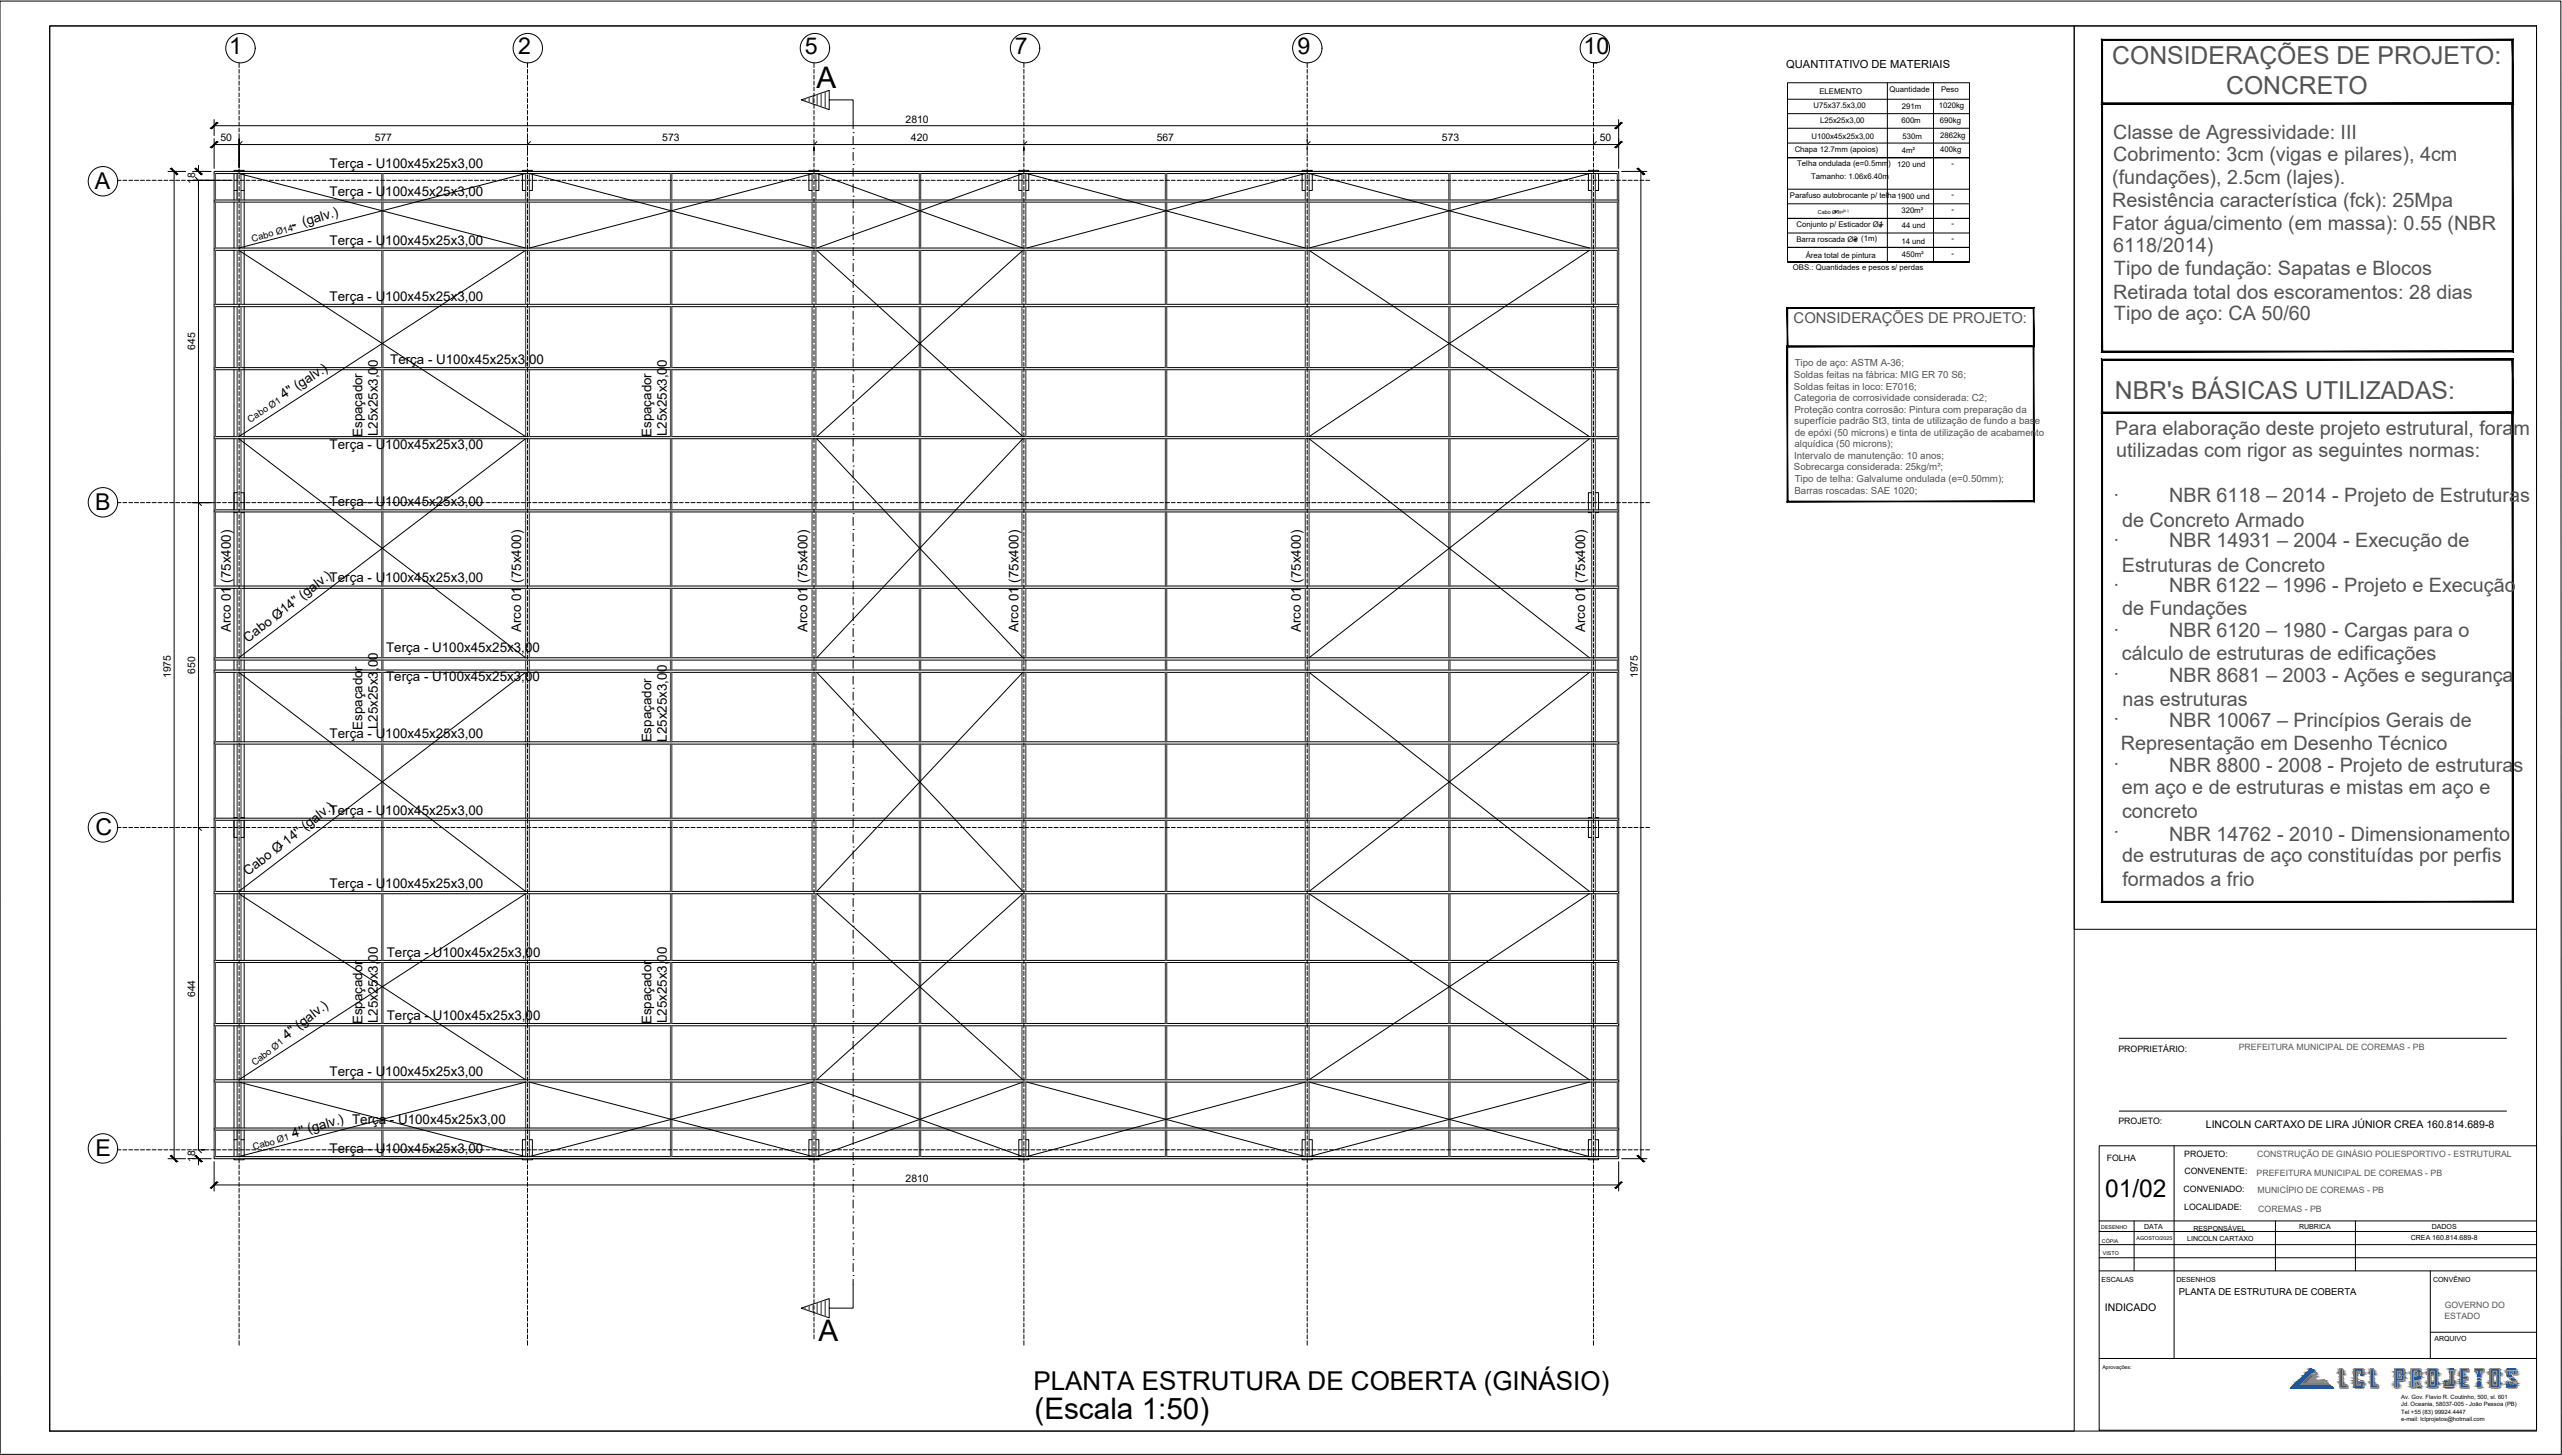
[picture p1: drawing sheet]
<svg xmlns="http://www.w3.org/2000/svg" width="513mm" height="291mm" viewBox="0 0 513 291" stroke-linecap="round" stroke-linejoin="round" font-family="sans-serif">
<defs><g id="words">
<g font-size="5.9">
<text x="163.4" y="17.6">A</text>
<text x="163.7" y="268.2">A</text>
<text x="207" y="283.8">(Escala 1:50)</text>
</g>
<text font-size="5.2" x="206.8" y="278">PLANTA ESTRUTURA DE COBERTA (GINÁSIO)</text>
<g font-size="5" fill="#535353">
<text x="422.6" y="12.8">CONSIDERAÇÕES DE PROJETO:</text>
<text x="445.4" y="18.8">CONCRETO</text>
<text x="423.1" y="79.8">NBR's BÁSICAS UTILIZADAS:</text>
</g>
<text font-size="4.9" x="421.2" y="239.4">01/02</text>
<g font-size="4.6">
<text x="45.8" y="10.8">1</text>
<text x="103.7" y="10.8">2</text>
<text x="161" y="10.8">5</text>
<text x="203.1" y="10.8">7</text>
<text x="259.6" y="10.8">9</text>
<text x="316.8" y="10.8">10</text>
<text x="19" y="37.8">A</text>
<text x="19" y="102">B</text>
<text x="19.1" y="167">C</text>
<text x="19.1" y="231.3">E</text>
</g>
<g font-size="4" fill="#535353">
<text x="422.8" y="32.3">Cobrimento: 3cm (vigas e pilares), 4cm</text>
<text x="422.6" y="41.4">Resistência característica (fck): 25Mpa</text>
<text x="422.6" y="45.9">Fator água/cimento (em massa): 0.55 (NBR</text>
<text x="422.8" y="50.4">6118/2014)</text>
<text x="422.8" y="59.8">Retirada total dos escoramentos: 28 dias</text>
<text x="423" y="55">Tipo de fundação: Sapatas e Blocos</text>
<text x="423" y="64">Tipo de aço: CA 50/60</text>
<text x="423.2" y="87">Para elaboração deste projeto estrutural, foram</text>
<text x="423.4" y="91.5">utilizadas com rigor as seguintes normas:</text>
<text x="434" y="100.5">NBR 6118 – 2014 - Projeto de Estruturas</text>
<text x="424.6" y="105.4">de Concreto Armado</text>
<text x="422.8" y="109.3">·</text>
<text x="434" y="109.5">NBR 14931 – 2004 - Execução de</text>
<text x="422.8" y="118.4">·</text>
<text x="424.5" y="114.4">Estruturas de Concreto</text>
<text x="434" y="118.5">NBR 6122 – 1996 - Projeto e Execução</text>
<text x="424.6" y="123">de Fundações</text>
<text x="422.8" y="127.3">·</text>
<text x="424.5" y="132">cálculo de estruturas de edificações</text>
<text x="434" y="127.5">NBR 6120 – 1980 - Cargas para o</text>
<text x="422.8" y="136.3">·</text>
<text x="434" y="136.4">NBR 8681 – 2003 - Ações e segurança</text>
<text x="424.6" y="141.2">nas estruturas</text>
<text x="422.8" y="145.3">·</text>
<text x="424.3" y="150">Representação em Desenho Técnico</text>
<text x="434" y="145.4">NBR 10067 – Princípios Gerais de</text>
<text x="422.8" y="154.3">·</text>
<text x="434" y="154.4">NBR 8800 - 2008 - Projeto de estruturas</text>
<text x="424.5" y="158.9">em aço e de estruturas e mistas em aço e</text>
<text x="422.8" y="167.7">·</text>
<text x="424.6" y="163.7">concreto</text>
<text x="424.6" y="172.4">de estruturas de aço constituídas por perfis</text>
<text x="434" y="168.2">NBR 14762 - 2010 - Dimensionamento</text>
<text x="424.6" y="177.3">formados a frio</text>
</g>
<g font-size="3.9" fill="#535353">
<text x="422.8" y="27.8">Classe de Agressividade: III</text>
<text x="422.6" y="36.9">(fundações), 2.5cm (lajes).</text>
<text x="422.8" y="100.3">·</text>
</g>
<text font-size="3" fill="#535353" x="358.9" y="64.5">CONSIDERAÇÕES DE PROJETO:</text>
<g font-size="2.7">
<text x="66" y="33.6">Terça - U100x45x25x3,00</text>
<text x="66" y="39.2">Terça - U100x45x25x3,00</text>
<text x="60.7" y="45.2" transform="rotate(-16 60.7 45.2)">(galv.)</text>
<text x="66" y="48.9">Terça - U100x45x25x3,00</text>
<text x="66" y="60.2">Terça - U100x45x25x3,00</text>
<text x="78.1" y="72.8">Terça - U100x45x25x3,00</text>
<text x="56.8" y="79.8" transform="rotate(-33 56.8 79.8)">4'' (galv.)</text>
<text x="66" y="89.7">Terça - U100x45x25x3,00</text>
<text x="72.5" y="87.4" transform="rotate(-90 72.5 87.4)">Espaçador</text>
<text x="75.6" y="87.2" transform="rotate(-90 75.6 87.2)">L25x25x3,00</text>
<text x="130.3" y="87.4" transform="rotate(-90 130.3 87.4)">Espaçador</text>
<text x="133.4" y="87.2" transform="rotate(-90 133.4 87.2)">L25x25x3,00</text>
<text x="66" y="101.3">Terça - U100x45x25x3,00</text>
<text x="66" y="116.5">Terça - U100x45x25x3,00</text>
<text x="46.2" y="126.5" transform="rotate(-90 46.2 126.5)">Arco 01 (75x400)</text>
<text x="49.6" y="128.5" transform="rotate(-38 49.6 128.5)">Cabo Ø14'' (galv.)</text>
<text x="77.3" y="130.5">Terça - U100x45x25x3,00</text>
<text x="104.3" y="126.5" transform="rotate(-90 104.3 126.5)">Arco 01 (75x400)</text>
<text x="161.6" y="126.5" transform="rotate(-90 161.6 126.5)">Arco 01 (75x400)</text>
<text x="203.8" y="126.5" transform="rotate(-90 203.8 126.5)">Arco 01 (75x400)</text>
<text x="260.3" y="126.5" transform="rotate(-90 260.3 126.5)">Arco 01 (75x400)</text>
<text x="317.2" y="126.5" transform="rotate(-90 317.2 126.5)">Arco 01 (75x400)</text>
<text x="77.3" y="136.1">Terça - U100x45x25x3,00</text>
<text x="66" y="147.7">Terça - U100x45x25x3,00</text>
<text x="72.5" y="146" transform="rotate(-90 72.5 146)">Espaçador</text>
<text x="75.6" y="145.8" transform="rotate(-90 75.6 145.8)">L25x25x3,00</text>
<text x="130.3" y="148.5" transform="rotate(-90 130.3 148.5)">Espaçador</text>
<text x="133.4" y="148.3" transform="rotate(-90 133.4 148.3)">L25x25x3,00</text>
<text x="66" y="162.9">Terça - U100x45x25x3,00</text>
<text x="49.6" y="175.3" transform="rotate(-38 49.6 175.3)">Cabo Ø 14'' (galv.)</text>
<text x="66" y="177.6">Terça - U100x45x25x3,00</text>
<text x="77.4" y="191.4">Terça - U100x45x25x3,00</text>
<text x="57.4" y="208" transform="rotate(-38 57.4 208)">4'' (galv.)</text>
<text x="72.5" y="204.9" transform="rotate(-90 72.5 204.9)">Espaçador</text>
<text x="75.6" y="204.7" transform="rotate(-90 75.6 204.7)">L25x25x3,00</text>
<text x="77.4" y="204">Terça - U100x45x25x3,00</text>
<text x="130.3" y="204.9" transform="rotate(-90 130.3 204.9)">Espaçador</text>
<text x="133.4" y="204.7" transform="rotate(-90 133.4 204.7)">L25x25x3,00</text>
<text x="66" y="215.3">Terça - U100x45x25x3,00</text>
<text x="58.7" y="227.5" transform="rotate(-16 58.7 227.5)">4'' (galv.)</text>
<text x="70.4" y="224.9">Terça - U100x45x25x3,00</text>
<text x="66" y="230.6">Terça - U100x45x25x3,00</text>
</g>
<text font-size="2.2" x="357.4" y="13.5">QUANTITATIVO DE MATERIAIS</text>
<g font-size="2.1">
<text x="44.1" y="28.3">50</text>
<text x="75" y="28.3">577</text>
<text x="132.5" y="28.3">573</text>
<text x="181.2" y="24.5">2810</text>
<text x="182.2" y="28.3">420</text>
<text x="231.4" y="28.3">567</text>
<text x="288.5" y="28.3">573</text>
<text x="320.1" y="28.3">50</text>
<text x="39.1" y="36.7" transform="rotate(-90 39.1 36.7)">18</text>
<text x="39.1" y="70" transform="rotate(-90 39.1 70)">645</text>
<text x="34.2" y="135.6" transform="rotate(-90 34.2 135.6)">1975</text>
<text x="39.1" y="134.7" transform="rotate(-90 39.1 134.7)">650</text>
<text x="327.7" y="135.6" transform="rotate(-90 327.7 135.6)">1975</text>
<text x="39.1" y="199.5" transform="rotate(-90 39.1 199.5)">644</text>
<text x="441.3" y="225.6">LINCOLN CARTAXO DE LIRA JÚNIOR CREA 160.814.689-8</text>
<text x="39.1" y="232.5" transform="rotate(-90 39.1 232.5)">18</text>
<text x="181.2" y="236.4">2810</text>
<text x="421.1" y="262.3">INDICADO</text>
</g>
<g font-size="1.9">
<text x="50.5" y="48.4" transform="rotate(-15 50.5 48.4)">Cabo Ø14''</text>
<text x="50.1" y="84.5" transform="rotate(-33 50.1 84.5)">Cabo Ø1</text>
<text x="51" y="213.3" transform="rotate(-38 51 213.3)">Cabo Ø1</text>
<text x="50.8" y="230.1" transform="rotate(-16 50.8 230.1)">Cabo Ø1</text>
<text x="435.9" y="259.1">PLANTA DE ESTRUTURA DE COBERTA</text>
</g>
<g font-size="1.9" fill="#535353">
<text x="358.9" y="75.6">Soldas feitas na fábrica: MIG ER 70 S6;</text>
<text x="358.9" y="78">Soldas feitas in loco: E7016;</text>
<text x="359.1" y="73.3">Tipo de aço: ASTM A-36;</text>
<text x="359" y="80.2">Categoria de corrosividade considerada: C2;</text>
<text x="359" y="82.5">Proteção contra corrosão: Pintura com preparação da</text>
<text x="359" y="84.8">superfície padrão St3, tinta de utilização de fundo a base</text>
<text x="359" y="89.5">alquídica (50 microns);</text>
<text x="359.1" y="87.2">de epóxi (50 microns) e tinta de utilização de acabamento</text>
<text x="358.9" y="94.1">Sobrecarga considerada: 25kg/m²;</text>
<text x="358.9" y="91.8">Intervalo de manutenção: 10 anos;</text>
<text x="359" y="98.8">Barras roscadas: SAE 1020;</text>
<text x="359.1" y="96.4">Tipo de telha: Galvalume ondulada (e=0.50mm);</text>
</g>
<g font-size="1.8">
<text x="423.8" y="210.4">PROPRIETÁRIO:</text>
<text x="423.8" y="224.7">PROJETO:</text>
<text x="421.5" y="232.2">FOLHA</text>
</g>
<g font-size="1.7" fill="#545454">
<text x="447.9" y="210">PREFEITURA MUNICIPAL DE COREMAS - PB</text>
<text x="451.6" y="231.5">CONSTRUÇÃO DE GINÁSIO POLIESPORTIVO - ESTRUTURAL</text>
<text x="451.5" y="235.3">PREFEITURA MUNICIPAL DE COREMAS - PB</text>
<text x="451.7" y="238.7">MUNICÍPIO DE COREMAS - PB</text>
<text x="451.8" y="242.4">COREMAS - PB</text>
<text x="489.1" y="263.8">ESTADO</text>
<text x="489.1" y="261.7">GOVERNO DO</text>
</g>
<g font-size="1.7">
<text x="437" y="231.4">PROJETO:</text>
<text x="436.9" y="238.5">CONVENIADO:</text>
<text x="437" y="234.9">CONVENENTE:</text>
<text x="437" y="242">LOCALIDADE:</text>
</g>
<g font-size="1.6">
<text x="362.8" y="21.6">U75x37.5x3,00</text>
<text x="364" y="18.8">ELEMENTO</text>
<text x="378" y="18.5">Quantidade</text>
<text x="380.5" y="21.7">291m</text>
<text x="387.9" y="21.6">1020kg</text>
<text x="388.4" y="18.5">Peso</text>
<text x="362.4" y="27.7">U100x45x25x3,00</text>
<text x="364.2" y="24.6">L25x25x3,00</text>
<text x="380.4" y="24.6">600m</text>
<text x="380.7" y="27.9">530m</text>
<text x="388.1" y="24.5">690kg</text>
<text x="388.2" y="27.7">2862kg</text>
<text x="359.1" y="30.4">Chapa 12.7mm (apoios)</text>
<text x="359.6" y="33.3">Telha ondulada (e=0.5mm)</text>
<text x="362.4" y="35.8">Tamanho: 1.06x6.40m</text>
<text x="379.6" y="33.4">120 und</text>
<text x="380.5" y="30.5">4m²</text>
<text x="388.2" y="30.4">400kg</text>
<text x="390.4" y="33.1">-</text>
<text x="358.1" y="39.6">Parafuso autobrocante p/ telha1900 und</text>
<text x="390.4" y="39.5">-</text>
<text x="359.4" y="45.4">Conjunto p/ Esticador Ø1</text>
<text x="380.4" y="42.7">320m²</text>
<text x="380.5" y="45.6">44 und</text>
<text x="390.4" y="42.4">-</text>
<text x="390.4" y="45.3">-</text>
<text x="358.7" y="53.9">OBS.: Quantidades e pesos s/ perdas</text>
<text x="359.4" y="48.5">Barra roscada Ø3 (1m)</text>
<text x="361.3" y="51.6">Área total de pintura</text>
<text x="380.4" y="48.9">14 und</text>
<text x="380.5" y="51.4">450m²</text>
<text x="390.4" y="48.2">-</text>
<text x="390.4" y="51.1">-</text>
</g>
<g font-size="1.4">
<text x="429" y="245.8">DATA</text>
<text x="460" y="245.8">RUBRICA</text>
<text x="486.5" y="245.8">DADOS</text>
<text x="437.6" y="248.2">LINCOLN CARTAXO</text>
<text x="438.9" y="246.2">RESPONSÁVEL</text>
<text x="482.3" y="248.1">CREA 160.814.689-8</text>
<text x="420.5" y="256.5">ESCALAS</text>
<text x="435.4" y="256.5">DESENHOS</text>
<text x="486.8" y="256.4">CONVÊNIO</text>
<text x="487" y="268.3">ARQUIVO</text>
</g>
<g font-size="1.2">
<text x="480.4" y="281.3">Jd. Oceania, 58037-005 - João Pessoa (PB)</text>
<text x="480.4" y="279.9">Av. Gov. Flavio R. Coutinho, 500, sl. 601</text>
<text x="480.4" y="282.8">Tel +55 (83) 99924.4447</text>
<text x="480.4" y="284.2">e-mail: lclprojetos@hotmail.com</text>
</g>
<g font-size="1.1">
<text x="363.7" y="42.8">Cabo Ø1</text>
<text x="375.9" y="45.5">4&quot;</text>
<text x="370.9" y="48.4" transform="rotate(-7 370.9 48.4)">4&quot;</text>
<text x="420.4" y="245.8">DESENHO</text>
<text x="420.5" y="248.7">CÓPIA</text>
<text x="420.8" y="251">VISTO</text>
<text x="427.5" y="248">AGOSTO/2025</text>
<text x="420.6" y="273.9">Aprovações:</text>
</g>
<text font-size=".8" x="367.1" y="42.7" transform="rotate(-7 367.1 42.7)">4&quot;(galv.)</text>
</g></defs>
<!-- layer: PDF_PDF10_Solid Fills -->
<g fill="#000" stroke="#000" stroke-width=".2">
<path d="M34.2 33.7h.2l1.1 1.1zM34.3 33.6l.1 .1h-.2zM39.1 33.7h.2l1.1 1.1zM39.2 33.6l.1 .1h-.2zM43.3 28.4h.2l-1.1 1.1zM43.3 24.6h.2l-1.1 1.1zM43.3 28.4l.1-.1 .1 .1zM43.3 24.6l.1-.1 .1 .1zM324.2 28.4h.3l-1.1 1.1zM324.2 24.6h.3l-1.1 1.1zM324.4 28.3l.1 .1h-.3zM324.4 24.5l.1 .1h-.3z"/>
<path d="M327.6 33.7h.3l1.1 1.1zM327.7 33.6l.2 .1h-.3zM34.2 231.2h.2l1.1 1.1zM34.3 231.1l.1 .1h-.2zM39.1 231.2h.2l1.1 1.1zM39.2 231.1l.1 .1h-.2zM43.3 236.5h.2l-1.1 1.1zM43.3 236.5l.1-.1 .1 .1zM324.2 236.5h.3l-1.1 1.1zM324.4 236.4l.1 .1h-.3zM327.6 231.2h.3l1.1 1.1zM327.7 231.1l.2 .1h-.3z"/>
<path d="M34.2 33.7l1 1.1h.3zM35.2 34.8h.3l-.2 .2z"/>
<path d="M39.1 33.7l1 1.1h.3zM40.1 34.8h.3l-.1 .2z"/>
<path d="M42.2 29.5h.2l.9-1.1zM42.2 29.5h.2l-.1 .1z"/>
<path d="M42.2 25.7h.2l.9-1.1zM42.2 25.7h.2l-.1 .1z"/>
<path d="M324.2 28.4l-1 1.1h.2zM323.2 29.5h.2l-.1 .1z"/>
<path d="M324.2 24.6l-1 1.1h.2zM323.2 25.7h.2l-.1 .1z"/>
<path d="M327.6 33.7l1.1 1.1h.3zM328.7 34.8h.3l-.2 .2z"/>
<path d="M34.2 231.2l1 1.1h.3zM35.2 232.3h.3l-.2 .2z"/>
<path d="M39.1 231.2l1 1.1h.3zM40.1 232.3h.3l-.1 .2z"/>
<path d="M42.2 237.6h.2l.9-1.1zM42.2 237.6h.2l-.1 .1z"/>
<path d="M324.2 236.5l-1 1.1h.2zM323.2 237.6h.2l-.1 .1z"/>
<path d="M327.6 231.2l1.1 1.1h.3zM328.7 232.3h.3l-.2 .2z"/>
</g>
<!-- layer: PDF_LOGO LCL -->
<g fill="#a8a9aa" stroke="#a8a9aa" stroke-width=".2">
<path d="M462 274.2h.8z"/>
<path d="M458.4 277.6h8.3z"/>
<path d="M472.4 275.2h.5z"/>
<path d="M461.9 276.4h.1z"/>
<path d="M460.2 277h5.8z"/>
<path d="M502 273.9h1.4zM501.9 273.9h1.5z"/>
<path d="M501.9 273.9l1.6 .1zM501.9 273.9l1.6 .1h-1.7z"/>
<path d="M498.6 273.9h1.5zM498.5 273.9h1.6z"/>
<path d="M498.5 273.9l1.7 .1zM498.4 274h1.8z"/>
<path d="M486.2 273.9h1.4zM486 273.9h1.6z"/>
<path d="M486 273.9l1.7 .1zM486 273.9l1.7 .1h-1.8z"/>
<path d="M471.4 273.9h1.4zM471.3 273.9h1.5z"/>
<path d="M471.3 273.9l1.6 .1zM471.2 274h1.7z"/>
<path d="M479.3 273.9h1.7zM479.3 273.9h1.7z"/>
<path d="M479.3 273.9l1.7 .1zM479.3 273.9l1.7 .1z"/>
<path d="M482.6 273.9h1.7zM482.6 273.9h1.7z"/>
<path d="M482.6 273.9l1.7 .1zM482.6 273.9l1.7 .1z"/>
<path d="M495.2 273.9l1.8 .1zM495.2 273.9l1.8 .1z"/>
<path d="M492.4 273.9l1.6 .1zM492.4 273.9l1.6 .1z"/>
<path d="M474.4 273.9l.6 .1zM474.4 273.9l.6 .1z"/>
<path d="M468.3 273.9l.5 .1zM468.3 273.9l.5 .1z"/>
<path d="M490.4 273.9l.5 .1zM490.4 273.9l.5 .1z"/>
<path d="M474.4 274l.6 .1zM474.4 274l.6 .1z"/>
<path d="M468.3 274l.5 .1zM468.3 274l.5 .1z"/>
<path d="M498.4 274l1.9 .1zM498.4 274l1.9 .1z"/>
<path d="M485.9 274l1.9 .1zM485.9 274l1.9 .1z"/>
<path d="M479.3 274h1.8zM479.3 274h1.8z"/>
<path d="M479.3 274l1.8 .1zM479.3 274l1.8 .1z"/>
<path d="M471.2 274l1.7 .1zM471.2 274l1.7 .1z"/>
<path d="M482.6 274h1.7zM482.6 274h1.7z"/>
<path d="M482.6 274l1.8 .1zM482.6 274l1.8 .1z"/>
<path d="M492.4 274l1.6 .1v-.1zM492.4 274l1.6 .1h-1.6z"/>
<path d="M490.4 274l.5 .1zM490.4 274l.5 .1z"/>
<path d="M474.4 274.1l.6 .1v-.1zM474.4 274.1l.6 .1h-.6z"/>
<path d="M468.3 274.1l.5 .1v-.1zM468.3 274.1l.5 .1h-.5z"/>
<path d="M501.8 274l1.7 .1zM501.8 274l1.7 .1h-1.8z"/>
<path d="M498.4 274.1l1.9 .1v-.1zM498.4 274.1l1.9 .1h-2z"/>
<path d="M485.9 274.1l1.9 .1v-.1zM485.9 274.1l1.9 .1h-1.9z"/>
<path d="M479.3 274.1l1.9 .1-.1-.1zM479.3 274.1l1.9 .1h-1.9z"/>
<path d="M471.1 274.1l1.9 .1-.1-.1zM471.1 274.1l1.9 .1h-1.9z"/>
<path d="M482.6 274.1l1.8 .1v-.1zM482.6 274.1l1.8 .1h-1.8z"/>
<path d="M492.4 274.1l1.6 .1zM492.4 274.1l1.6 .1z"/>
<path d="M495.2 274l1.8 .2v-.2zM495.2 274l1.8 .2h-1.8z"/>
<path d="M501.7 274.1l1.9 .1-.1-.1zM501.7 274.1l1.9 .1h-1.9z"/>
<path d="M501.7 274.2l1.9 .1zM501.7 274.2l1.9 .1z"/>
<path d="M498.3 274.2l2 .1zM498.3 274.2l2 .1z"/>
<path d="M485.9 274.2l1.9 .1zM485.9 274.2l1.9 .1z"/>
<path d="M471.1 274.2h1.9zM471.1 274.2h1.9z"/>
<path d="M490.4 274.1l.5 .1v-.1zM490.4 274.1l.5 .1h-.5z"/>
<path d="M482.6 274.2h1.8zM482.6 274.2h1.8z"/>
<path d="M479.3 274.2h1.9zM479.3 274.2h1.9z"/>
<path d="M490.4 274.2l.5 .2v-.2zM490.4 274.2l.5 .2h-.5z"/>
<path d="M471.1 274.2l1.9 .2v-.2zM471.1 274.2l1.9 .2h-1.9z"/>
<path d="M498.3 274.3l2 .1zM498.3 274.3l2 .1z"/>
<path d="M485.9 274.3l1.9 .1zM485.9 274.3l1.9 .1z"/>
<path d="M501.7 274.3l1.9 .1zM501.7 274.3l1.9 .1z"/>
<path d="M482.6 274.2l1.8 .2v-.2zM482.6 274.2l1.8 .2h-1.8z"/>
<path d="M479.3 274.2l1.9 .1zM479.3 274.2l1.9 .1z"/>
<path d="M474.4 274.2l.6 .1zM474.4 274.2l.6 .1z"/>
<path d="M468.3 274.2l.5 .1zM468.3 274.2l.5 .1z"/>
<path d="M492.4 274.2l1.6 .1zM492.4 274.2l1.6 .1z"/>
<path d="M492.4 274.3l1.6 .1zM492.4 274.3l1.6 .1z"/>
<path d="M495.2 274.2l1.8 .2v-.2zM495.2 274.2l1.8 .2h-1.8z"/>
<path d="M498.3 274.4h2zM498.3 274.4h2z"/>
<path d="M499.7 274.4h.6zM499.7 274.4h.6z"/>
<path d="M498.3 274.4h.6zM498.3 274.4h.6z"/>
<path d="M485.9 274.4h1.9zM485.9 274.4h1.9z"/>
<path d="M487.2 274.4h.6zM487.2 274.4h.6z"/>
<path d="M485.9 274.4h.6zM485.9 274.4h.6z"/>
<path d="M501.7 274.4h1.9zM501.7 274.4h1.9z"/>
<path d="M503 274.4h.6zM503 274.4h.6z"/>
<path d="M501.7 274.4h.6zM501.7 274.4h.6z"/>
<path d="M479.3 274.3l1.9 .1zM479.3 274.3l1.9 .1z"/>
<path d="M492.4 274.4h1.6zM492.4 274.4h1.6z"/>
<path d="M495.2 274.4h1.8zM495.2 274.4h1.8z"/>
<path d="M482.6 274.4h1.8zM482.6 274.4h1.8z"/>
<path d="M483.8 274.4h.6zM483.8 274.4h.6z"/>
<path d="M482.6 274.4h.6zM482.6 274.4h.6z"/>
<path d="M479.3 274.4h1.9zM479.3 274.4h1.9z"/>
<path d="M480.6 274.4h.6zM480.6 274.4h.6z"/>
<path d="M479.3 274.4h.6zM479.3 274.4h.6z"/>
<path d="M471.1 274.4h1.9zM471.1 274.4h1.9z"/>
<path d="M472.4 274.4h.6zM472.4 274.4h.6z"/>
<path d="M471.1 274.4h.6zM471.1 274.4h.6z"/>
<path d="M495.2 274.4h1.8zM495.2 274.4h1.8z"/>
<path d="M492.4 274.4h1.6zM492.4 274.4h1.6z"/>
<path d="M474.4 274.3l.6 .1v-.1zM474.4 274.3l.6 .1h-.6z"/>
<path d="M468.3 274.3l.5 .1v-.1zM468.3 274.3l.5 .1h-.5z"/>
<path d="M492.4 274.4l.6 .1zM492.4 274.4l.6 .1z"/>
<path d="M472.4 274.4l.6 .2v-.2zM472.4 274.4l.6 .2h-.6z"/>
<path d="M483.8 274.4l.6 .2v-.2zM483.8 274.4l.6 .2h-.6z"/>
<path d="M495.9 274.4l.5 .2v-.2zM495.9 274.4l.5 .2h-.5z"/>
<path d="M490.4 274.4l.5 .3v-.3zM490.4 274.4l.5 .3h-.5z"/>
<path d="M480.6 274.4l.6 .1zM480.6 274.4l.6 .1z"/>
<path d="M479.3 274.4l.6 .1zM479.3 274.4l.6 .1z"/>
<path d="M501.7 274.4l.6 .1zM501.7 274.4l.6 .1z"/>
<path d="M503 274.4l.6 .1zM503 274.4l.6 .1z"/>
<path d="M482.6 274.4l.6 .1zM482.6 274.4l.6 .1z"/>
<path d="M498.3 274.4l.6 .1zM498.3 274.4l.6 .1z"/>
<path d="M485.9 274.4l.6 .1zM485.9 274.4l.6 .1z"/>
<path d="M474.4 274.4l.6 .1zM474.4 274.4l.6 .1z"/>
<path d="M468.3 274.4l.5 .1zM468.3 274.4l.5 .1z"/>
<path d="M471.1 274.4l.6 .1zM471.1 274.4l.6 .1z"/>
<path d="M499.7 274.4l.6 .1zM499.7 274.4l.6 .1z"/>
<path d="M487.2 274.4l.6 .1zM487.2 274.4l.6 .1z"/>
<path d="M499.7 274.5l.6 .2v-.2zM499.7 274.5l.6 .2h-.6z"/>
<path d="M487.2 274.5l.6 .2v-.2zM487.2 274.5l.6 .2h-.6z"/>
<path d="M498.3 274.5l.6 .2v-.2zM498.3 274.5l.6 .2h-.6z"/>
<path d="M485.9 274.5l.6 .2v-.2zM485.9 274.5l.6 .2h-.6z"/>
<path d="M482.6 274.5l.6 .1zM482.6 274.5l.6 .1z"/>
<path d="M471.1 274.5l.6 .1zM471.1 274.5l.6 .1z"/>
<path d="M492.4 274.5l.6 .1zM492.4 274.5l.6 .1z"/>
<path d="M480.6 274.5l.6 .2v-.2zM480.6 274.5l.6 .2h-.6z"/>
<path d="M479.3 274.5l.6 .2v-.2zM479.3 274.5l.6 .2h-.6z"/>
<path d="M503 274.5l.6 .2v-.2zM503 274.5l.6 .2h-.6z"/>
<path d="M501.7 274.5l.6 .2v-.2zM501.7 274.5l.6 .2h-.6z"/>
<path d="M474.4 274.5l.6 .2v-.2zM474.4 274.5l.6 .2h-.6z"/>
<path d="M468.3 274.5l.5 .2v-.2zM468.3 274.5l.5 .2h-.5z"/>
<path d="M483.8 274.6l.6 .1zM483.8 274.6l.6 .1z"/>
<path d="M482.6 274.6l.6 .1v-.1zM482.6 274.6l.6 .1h-.6z"/>
<path d="M498.3 274.7h.6zM498.3 274.7h.6z"/>
<path d="M485.9 274.7h.6zM485.9 274.7h.6z"/>
<path d="M471.1 274.6l.6 .1v-.1zM471.1 274.6l.6 .1h-.6z"/>
<path d="M499.7 274.7h.6zM499.7 274.7h.6z"/>
<path d="M487.2 274.7h.6zM487.2 274.7h.6z"/>
<path d="M495.9 274.6l.5 .1v-.1zM495.9 274.6l.5 .1h-.5z"/>
<path d="M490.4 274.7h.5zM490.4 274.7h.5z"/>
<path d="M501.7 274.7h.6zM501.7 274.7h.6z"/>
<path d="M471.1 274.7l.6 .3v-.3zM471.1 274.7l.6 .3h-.6z"/>
<path d="M503 274.7h.6zM503 274.7h.6z"/>
<path d="M492.4 274.6l.6 .2v-.2zM492.4 274.6l.6 .2h-.6z"/>
<path d="M472.4 274.6l.6 .2v-.2zM472.4 274.6l.6 .2h-.6z"/>
<path d="M483.8 274.7l.6 .1zM483.8 274.7l.6 .1z"/>
<path d="M482.6 274.7l.6 .1zM482.6 274.7l.6 .1z"/>
<path d="M480.6 274.7l.6 .1v-.1zM480.6 274.7l.6 .1h-.6z"/>
<path d="M479.3 274.7l.6 .1v-.1zM479.3 274.7l.6 .1h-.6z"/>
<path d="M474.4 274.7l.6 .1v-.1zM474.4 274.7l.6 .1h-.6z"/>
<path d="M468.3 274.7l.5 .1v-.1zM468.3 274.7l.5 .1h-.5z"/>
<path d="M492.4 274.8l.6 .2v-.2zM492.4 274.8l.6 .2h-.6z"/>
<path d="M503 274.7l.6 .1zM503 274.7l.6 .1z"/>
<path d="M499.7 274.7l.6 .2v-.2zM499.7 274.7l.6 .2h-.6z"/>
<path d="M487.2 274.7l.6 .2v-.2zM487.2 274.7l.6 .2h-.6z"/>
<path d="M498.3 274.7l.6 .2v-.2zM498.3 274.7l.6 .2h-.6z"/>
<path d="M485.9 274.7l.6 .2v-.2zM485.9 274.7l.6 .2h-.6z"/>
<path d="M480.6 274.8l.6 .1zM480.6 274.8l.6 .1z"/>
<path d="M472.4 274.8l.6 .1zM472.4 274.8l.6 .1z"/>
<path d="M479.3 274.8l.6 .1zM479.3 274.8l.6 .1z"/>
<path d="M482.6 274.8l.6 .1v-.1zM482.6 274.8l.6 .1h-.6z"/>
<path d="M495.9 274.7l.5 .3v-.3zM495.9 274.7l.5 .3h-.5z"/>
<path d="M472.4 274.9l.6 .1zM472.4 274.9l.6 .1z"/>
<path d="M483.8 274.8l.6 .2v-.2zM483.8 274.8l.6 .2h-.6z"/>
<path d="M498.3 274.9l.6 .1zM498.3 274.9l.6 .1z"/>
<path d="M485.9 274.9l.6 .1zM485.9 274.9l.6 .1z"/>
<path d="M474.4 274.8l.6 .2v-.2zM474.4 274.8l.6 .2h-.6z"/>
<path d="M468.3 274.8l.5 .2v-.2zM468.3 274.8l.5 .2h-.5z"/>
<path d="M499.7 274.9l.6 .1zM499.7 274.9l.6 .1z"/>
<path d="M487.2 274.9l.6 .1zM487.2 274.9l.6 .1z"/>
<path d="M490.4 274.7l.5 .3v-.3zM490.4 274.7l.5 .3h-.5z"/>
<path d="M501.7 274.7l.6 .3v-.3zM501.7 274.7l.6 .3h-.6z"/>
<path d="M503 274.8l.6 .2v-.2zM503 274.8l.6 .2h-.6z"/>
<path d="M501.7 275l.6 .1zM501.7 275l.6 .1z"/>
<path d="M503 275l.6 .1zM503 275l.6 .1z"/>
<path d="M471.1 275l.6 .3v-.3zM471.1 275l.6 .3h-.6z"/>
<path d="M483.8 275l.6 .3v-.3zM483.8 275l.6 .3h-.6z"/>
<path d="M490.4 275h.5zM490.4 275h.5z"/>
<path d="M472.4 275h.6zM472.4 275h.6z"/>
<path d="M499.7 275l.6 .1v-.1zM499.7 275l.6 .1h-.6z"/>
<path d="M487.2 275l.6 .1v-.1zM487.2 275l.6 .1h-.6z"/>
<path d="M498.3 275l.6 .1v-.1zM498.3 275l.6 .1h-.6z"/>
<path d="M485.9 275l.6 .1v-.1zM485.9 275l.6 .1h-.6z"/>
<path d="M501.7 275.1h.6zM501.7 275.1h.6z"/>
<path d="M501.7 275.1h.6zM501.7 275.1h.6z"/>
<path d="M501.7 275.1h.6zM501.7 275.1h.6z"/>
<path d="M501.7 275.1l.7 .1zM501.7 275.1l.7 .1z"/>
<path d="M472.4 275l.6 .1zM472.4 275l.6 .1z"/>
<path d="M472.4 275.1l.6 .1zM472.4 275.1l.6 .1z"/>
<path d="M472.4 275.2h.5zM472.4 275.2h.6z"/>
<path d="M503 275.1h.6zM503 275.1h.6z"/>
<path d="M482.6 274.9l.6 .2v-.2zM482.6 274.9l.6 .2h-.6z"/>
<path d="M479.3 274.9l.6 .2v-.2zM479.3 274.9l.6 .2h-.6z"/>
<path d="M474.4 275l.6 .1v-.1zM474.4 275l.6 .1h-.6z"/>
<path d="M468.3 275l.5 .1v-.1zM468.3 275l.5 .1h-.5z"/>
<path d="M492.4 275l.6 .1v-.1zM492.4 275l.6 .1h-.6z"/>
<path d="M480.6 274.9l.6 .2v-.2zM480.6 274.9l.6 .2h-.6z"/>
<path d="M479.3 275.1l.6 .3v-.3zM479.3 275.1l.6 .3h-.6z"/>
<path d="M482.6 275.1l.6 .1zM482.6 275.1l.6 .1z"/>
<path d="M492.4 275.1l.6 .1zM492.4 275.1l.6 .1z"/>
<path d="M495.9 275l.5 .2v-.2zM495.9 275l.5 .2h-.5z"/>
<path d="M498.3 275.1l.6 .2v-.2zM498.3 275.1l.6 .2h-.6z"/>
<path d="M485.9 275.1l.6 .2v-.2zM485.9 275.1l.6 .2h-.6z"/>
<path d="M483.8 275.3l.6 .1v-.1zM483.8 275.3l.6 .1h-.6z"/>
<path d="M499.7 275.1l.6 .2v-.2zM499.7 275.1l.6 .2h-.6z"/>
<path d="M487.2 275.1l.6 .2v-.2zM487.2 275.1l.6 .2h-.6z"/>
<path d="M501.7 275.2l.8 .1zM501.7 275.2l.8 .1z"/>
<path d="M501.7 275.3h.8zM501.7 275.3h.8z"/>
<path d="M501.7 275.3l.9 .1-.1-.1zM501.7 275.3l.9 .1h-.7z"/>
<path d="M499.7 275.3h.6zM499.7 275.3h.6z"/>
<path d="M487.2 275.3h.6zM487.2 275.3h.6z"/>
<path d="M498.3 275.3h.6zM498.3 275.3h.6z"/>
<path d="M485.9 275.3h.6zM485.9 275.3h.6z"/>
<path d="M471.1 275.3h.6zM471.1 275.3h.6z"/>
<path d="M492.4 275.2l.6 .2v-.2zM492.4 275.2l.6 .2h-.6z"/>
<path d="M480.6 275.1l.6 .3v-.3zM480.6 275.1l.6 .3h-.6z"/>
<path d="M501.9 275.4l.8 .1zM501.9 275.4l.8 .1z"/>
<path d="M501.9 275.5h.9zM501.9 275.5h.9z"/>
<path d="M482.6 275.2l.6 .3v-.3zM482.6 275.2l.6 .3h-.6z"/>
<path d="M483.8 275.4l.6 .1v-.1zM483.8 275.4l.6 .1h-.6z"/>
<path d="M480.6 275.4l.6 .1zM480.6 275.4l.6 .1z"/>
<path d="M495.9 275.2l.5 .3v-.3zM495.9 275.2l.5 .3h-.5z"/>
<path d="M492.4 275.4l.6 .1v-.1zM492.4 275.4l.6 .1h-.6z"/>
<path d="M492.4 275.5h.6zM492.4 275.5h.6z"/>
<path d="M492.4 275.5h1.5zM492.4 275.5h1.5z"/>
<path d="M474.4 275.1l.6 .5v-.5zM474.4 275.1l.6 .5h-.6z"/>
<path d="M468.3 275.1l.5 .5v-.5zM468.3 275.1l.5 .5h-.5z"/>
<path d="M490.4 275l.5 .6v-.6zM490.4 275l.5 .6h-.5z"/>
<path d="M501.9 275.5l.9 .1zM501.9 275.5l.9 .1z"/>
<path d="M483.8 275.5l.6 .1zM483.8 275.5l.6 .1z"/>
<path d="M492.4 275.5l1.5 .1zM492.4 275.5l1.5 .1z"/>
<path d="M502 275.6h.9zM502 275.6h.9z"/>
<path d="M480.6 275.5l.6 .1v-.1zM480.6 275.5l.6 .1h-.6z"/>
<path d="M479.3 275.4l.6 .2v-.2zM479.3 275.4l.6 .2h-.6z"/>
<path d="M483.3 275.6l1.1 .1zM483.3 275.6l1.1 .1z"/>
<path d="M490.4 275.6l.5 .1zM490.4 275.6l.5 .1z"/>
<path d="M480.6 275.6l.6 .2v-.2zM480.6 275.6l.6 .2h-.6z"/>
<path d="M502.1 275.6l.9 .2-.1-.2zM502.1 275.6l.9 .2h-.8z"/>
<path d="M483.3 275.7l1.1 .1zM483.3 275.7l1.1 .1z"/>
<path d="M492.4 275.6l1.5 .2v-.2zM492.4 275.6l1.5 .2h-1.5z"/>
<path d="M483.3 275.8h1.1zM483.3 275.8h1.1z"/>
<path d="M483.3 275.8h1.1zM483.3 275.8l1.1 .1z"/>
<path d="M480.6 275.8h.6zM480.6 275.8h.6z"/>
<path d="M479.3 275.6l.6 .2v-.2zM479.3 275.6l.6 .2h-.6z"/>
<path d="M482.6 275.5l.6 .3v-.3zM482.6 275.5l.6 .3h-.6z"/>
<path d="M479.3 275.8h.6zM479.3 275.8h.6z"/>
<path d="M498.3 275.3l.6 .5v-.5zM498.3 275.3l.6 .5h-.6z"/>
<path d="M485.9 275.3l.6 .5v-.5zM485.9 275.3l.6 .5h-.6z"/>
<path d="M471.1 275.3l.6 .5v-.5zM471.1 275.3l.6 .5h-.6z"/>
<path d="M474.4 275.6l.6 .2v-.2zM474.4 275.6l.6 .2h-.6z"/>
<path d="M468.3 275.6l.5 .2v-.2zM468.3 275.6l.5 .2h-.5z"/>
<path d="M492.4 275.8h1.5zM492.4 275.8h1.5z"/>
<path d="M499.7 275.3l.6 .5v-.5zM499.7 275.3l.6 .5h-.6z"/>
<path d="M487.2 275.3l.6 .5v-.5zM487.2 275.3l.6 .5h-.6z"/>
<path d="M499.7 275.8l.6 .6v-.6zM499.7 275.8l.6 .6h-.6z"/>
<path d="M487.2 275.8l.6 .6v-.6zM487.2 275.8l.6 .6h-.6z"/>
<path d="M498.3 275.8h.6zM498.3 275.8h.6z"/>
<path d="M485.9 275.8h.6zM485.9 275.8h.6z"/>
<path d="M502.2 275.8h.8zM502.2 275.8h.8z"/>
<path d="M480.6 275.8h.6zM480.6 275.8h.6z"/>
<path d="M479.3 275.8h.6zM479.3 275.8h.6z"/>
<path d="M479.3 275.8l1.9 .2v-.2zM479.3 275.8l1.9 .2h-1.9z"/>
<path d="M483.3 275.9h1.1zM483.3 275.9h1z"/>
<path d="M483.3 275.9h1zM483.3 275.9h1z"/>
<path d="M492.4 275.8l1.5 .2v-.2zM492.4 275.8l1.5 .2h-1.5z"/>
<path d="M471.1 275.8l.6 .2v-.2zM471.1 275.8l.6 .2h-.6z"/>
<path d="M483.3 275.9h1zM483.3 275.9l1 .1z"/>
<path d="M502.3 275.8l.9 .2-.2-.2zM502.3 275.8l.9 .2h-.8z"/>
<path d="M483.3 276h1zM483.3 276h.9z"/>
<path d="M483.3 276h.8zM483.3 276h.7z"/>
<path d="M483.3 276h.6zM483.3 276h.6z"/>
<path d="M502.4 276h.9zM502.4 276h.9z"/>
<path d="M502.5 276l.8 .1zM502.5 276l.8 .1z"/>
<path d="M492.4 276h1.5zM492.4 276h1.5z"/>
<path d="M479.3 276h1.9zM479.3 276h1.9z"/>
<path d="M483.3 276l.6 .1zM483.3 276l.6 .1z"/>
<path d="M492.4 276l.6 .1zM492.4 276l.6 .1z"/>
<path d="M479.3 276l1.9 .1zM479.3 276l1.9 .1z"/>
<path d="M479.3 276.1l1.8 .1 .1-.1zM479.3 276.1l1.8 .1h-1.8z"/>
<path d="M482.6 275.8l.6 .3v-.3zM482.6 275.8l.6 .3h-.6z"/>
<path d="M495.9 275.5l.5 .6v-.6zM495.9 275.5l.5 .6h-.5z"/>
<path d="M502.5 276.1h.9zM502.5 276.1h.9z"/>
<path d="M502.6 276.1h.8zM502.6 276.1h.8z"/>
<path d="M502.6 276.1l.8 .1zM502.6 276.1l.8 .1z"/>
<path d="M502.6 276.2l.9 .1-.1-.1zM502.6 276.2l.9 .1h-.7z"/>
<path d="M474.4 275.8l.6 .4v-.4zM474.4 275.8l.6 .4h-.6z"/>
<path d="M468.3 275.8l.5 .4v-.4zM468.3 275.8l.5 .4h-.5z"/>
<path d="M490.4 275.7l.5 .5v-.5zM490.4 275.7l.5 .5h-.5z"/>
<path d="M492.4 276.1l.6 .1v-.1zM492.4 276.1l.6 .1h-.6z"/>
<path d="M483.4 276.1l.6 .1-.1-.1zM483.4 276.1l.6 .1h-.6z"/>
<path d="M479.3 276.2h1.8zM479.3 276.2l1.8 .1z"/>
<path d="M471.1 276l.6 .3v-.3zM471.1 276l.6 .3h-.6z"/>
<path d="M490.4 276.2l.5 .1v-.1zM490.4 276.2l.5 .1h-.5z"/>
<path d="M479.3 276.3h1.8zM479.3 276.3h1.7z"/>
<path d="M502.8 276.3h.7zM502.8 276.3h.7z"/>
<path d="M502.8 276.3l.7 .1zM502.8 276.3l.7 .1z"/>
<path d="M498.3 275.8l.6 .6v-.6zM498.3 275.8l.6 .6h-.6z"/>
<path d="M485.9 275.8l.6 .6v-.6zM485.9 275.8l.6 .6h-.6z"/>
<path d="M479.3 276.3h1.7zM479.3 276.3l1.6 .1z"/>
<path d="M479.3 276.4h.6zM479.3 276.4h.6z"/>
<path d="M483.4 276.2l.6 .2v-.2zM483.4 276.2l.6 .2h-.6z"/>
<path d="M479.3 276.4l.6 .1v-.1zM479.3 276.4l.6 .1h-.6z"/>
<path d="M492.4 276.2l.6 .2v-.2zM492.4 276.2l.6 .2h-.6z"/>
<path d="M498.3 276.4h.6zM498.3 276.4h.6z"/>
<path d="M485.9 276.4h.6zM485.9 276.4h.6z"/>
<path d="M471.1 276.3l.6 .1v-.1zM471.1 276.3l.6 .1h-.6z"/>
<path d="M499.7 276.4h.6zM499.7 276.4h.6z"/>
<path d="M487.2 276.4h.6zM487.2 276.4h.6z"/>
<path d="M472.4 276.4l.6 .1zM472.4 276.4l.6 .1z"/>
<path d="M474.4 276.2l.6 .2v-.2zM474.4 276.2l.6 .2h-.6z"/>
<path d="M468.3 276.2l.5 .2v-.2zM468.3 276.2l.5 .2h-.5z"/>
<path d="M502.9 276.4h.7zM502.9 276.4h.7z"/>
<path d="M490.4 276.3l.5 .2v-.2zM490.4 276.3l.5 .2h-.5z"/>
<path d="M502.9 276.4l.7 .1zM502.9 276.4l.7 .1z"/>
<path d="M489.2 276.4l.6 .1zM489.2 276.4l.6 .1zM489.2 276.5h.6zM489.2 276.5h.6z"/>
<path d="M503 276.5h.6zM503 276.5h.6z"/>
<path d="M472.4 276.5h.6zM472.4 276.5h.6z"/>
<path d="M503 276.5l.6 .1v-.1zM503 276.5l.6 .1h-.6z"/>
<path d="M501.7 276.5h.6zM501.7 276.5h.6z"/>
<path d="M483.4 276.4l.7 .1-.1-.1zM483.4 276.4l.7 .1h-.6z"/>
<path d="M501.7 276.5l.6 .1zM501.7 276.5l.6 .1z"/>
<path d="M482.6 276.1l.6 .4v-.4zM482.6 276.1l.6 .4h-.6z"/>
<path d="M474.4 276.4l.6 .1zM474.4 276.4l.6 .1z"/>
<path d="M468.3 276.4l.5 .1zM468.3 276.4l.5 .1z"/>
<path d="M492.4 276.4l.6 .1v-.1zM492.4 276.4l.6 .1h-.6z"/>
<path d="M472.4 276.5l.6 .1zM472.4 276.5l.6 .1z"/>
<path d="M479.3 276.5l.6 .1zM479.3 276.5l.6 .1z"/>
<path d="M489.2 276.5l.6 .1zM489.2 276.5l.6 .1z"/>
<path d="M499.7 276.4l.6 .2v-.2zM499.7 276.4l.6 .2h-.6z"/>
<path d="M487.2 276.4l.6 .2v-.2zM487.2 276.4l.6 .2h-.6z"/>
<path d="M498.3 276.4l.6 .2v-.2zM498.3 276.4l.6 .2h-.6z"/>
<path d="M485.9 276.4l.6 .2v-.2zM485.9 276.4l.6 .2h-.6z"/>
<path d="M471.1 276.4l.6 .2v-.2zM471.1 276.4l.6 .2h-.6z"/>
<path d="M472.4 276.6l.6 .1v-.1zM472.4 276.6l.6 .1h-.6z"/>
<path d="M489.2 276.6l.6 .1v-.1zM489.2 276.6l.6 .1h-.6z"/>
<path d="M490.4 276.5l.5 .1v-.1zM490.4 276.5l.5 .1h-.5z"/>
<path d="M501.7 276.6h.6zM501.7 276.6h.6z"/>
<path d="M492.4 276.5l.6 .1zM492.4 276.5l.6 .1z"/>
<path d="M482.6 276.5l.6 .2v-.2zM482.6 276.5l.6 .2h-.6z"/>
<path d="M498.3 276.6l.6 .1v-.1zM498.3 276.6l.6 .1h-.6z"/>
<path d="M485.9 276.6l.6 .1v-.1zM485.9 276.6l.6 .1h-.6z"/>
<path d="M495.9 276.1l.5 .6v-.6zM495.9 276.1l.5 .6h-.5z"/>
<path d="M471.1 276.6l.6 .1v-.1zM471.1 276.6l.6 .1h-.6z"/>
<path d="M499.7 276.6l.6 .1v-.1zM499.7 276.6l.6 .1h-.6z"/>
<path d="M487.2 276.6l.6 .1v-.1zM487.2 276.6l.6 .1h-.6z"/>
<path d="M474.4 276.5l.6 .2v-.2zM474.4 276.5l.6 .2h-.6z"/>
<path d="M468.3 276.5l.5 .2v-.2zM468.3 276.5l.5 .2h-.5z"/>
<path d="M490.4 276.6l.5 .1v-.1zM490.4 276.6l.5 .1h-.5z"/>
<path d="M472.4 276.7l.6 .1zM472.4 276.7l.6 .1z"/>
<path d="M503 276.6l.6 .2v-.2zM503 276.6l.6 .2h-.6z"/>
<path d="M501.7 276.6l.6 .2v-.2zM501.7 276.6l.6 .2h-.6z"/>
<path d="M483.5 276.5l.7 .3-.1-.3zM483.5 276.5l.7 .3h-.6z"/>
<path d="M479.3 276.6l.6 .2v-.2zM479.3 276.6l.6 .2h-.6z"/>
<path d="M499.7 276.7l.6 .1zM499.7 276.7l.6 .1z"/>
<path d="M487.2 276.7l.6 .1zM487.2 276.7l.6 .1z"/>
<path d="M498.3 276.7l.6 .1zM498.3 276.7l.6 .1z"/>
<path d="M485.9 276.7l.6 .1zM485.9 276.7l.6 .1z"/>
<path d="M483.6 276.8h.6zM483.6 276.8h.6z"/>
<path d="M489.2 276.7l.6 .1zM489.2 276.7l.6 .1z"/>
<path d="M482.6 276.7l.6 .1v-.1zM482.6 276.7l.6 .1h-.6z"/>
<path d="M479.3 276.8h.6zM479.3 276.8h.6z"/>
<path d="M474.4 276.7l.6 .1v-.1zM474.4 276.7l.6 .1h-.6z"/>
<path d="M468.3 276.7l.5 .1v-.1zM468.3 276.7l.5 .1h-.5z"/>
<path d="M492.4 276.6l.6 .2v-.2zM492.4 276.6l.6 .2h-.6z"/>
<path d="M492.4 276.8l.6 .2v-.2zM492.4 276.8l.6 .2h-.6z"/>
<path d="M471.1 276.7l.6 .2v-.2zM471.1 276.7l.6 .2h-.6z"/>
<path d="M501.7 276.8l.6 .1zM501.7 276.8l.6 .1z"/>
<path d="M503 276.8l.6 .1zM503 276.8l.6 .1z"/>
<path d="M490.4 276.7l.5 .2v-.2zM490.4 276.7l.5 .2h-.5z"/>
<path d="M474.4 276.8l.6 .1zM474.4 276.8l.6 .1z"/>
<path d="M468.3 276.8l.5 .1zM468.3 276.8l.5 .1z"/>
<path d="M498.3 276.8l.6 .1v-.1zM498.3 276.8l.6 .1h-.6z"/>
<path d="M485.9 276.8l.6 .1v-.1zM485.9 276.8l.6 .1h-.6z"/>
<path d="M471.1 276.9h.6zM471.1 276.9h.6z"/>
<path d="M499.7 276.8l.6 .1v-.1zM499.7 276.8l.6 .1h-.6z"/>
<path d="M487.2 276.8l.6 .1v-.1zM487.2 276.8l.6 .1h-.6z"/>
<path d="M490.4 276.9h.5zM490.4 276.9h.5z"/>
<path d="M489.2 276.8l.6 .1v-.1zM489.2 276.8l.6 .1h-.6z"/>
<path d="M503 276.9h.6zM503 276.9h.6z"/>
<path d="M501.7 276.9h.6zM501.7 276.9h.6z"/>
<path d="M472.4 276.8l.6 .1v-.1zM472.4 276.8l.6 .1h-.6z"/>
<path d="M482.6 276.8l.6 .1v-.1zM482.6 276.8l.6 .1h-.6z"/>
<path d="M495.9 276.7l.5 .2v-.2zM495.9 276.7l.5 .2h-.5z"/>
<path d="M499.7 276.9l.6 .1zM499.7 276.9l.6 .1z"/>
<path d="M487.2 276.9l.6 .1zM487.2 276.9l.6 .1z"/>
<path d="M498.3 276.9l.6 .1zM498.3 276.9l.6 .1z"/>
<path d="M485.9 276.9l.6 .1zM485.9 276.9l.6 .1z"/>
<path d="M479.3 276.8l.6 .2v-.2zM479.3 276.8l.6 .2h-.6z"/>
<path d="M471.1 276.9l.6 .1v-.1zM471.1 276.9l.6 .1h-.6z"/>
<path d="M474.4 276.9l.6 .2v-.2zM474.4 276.9l.6 .2h-.6z"/>
<path d="M468.3 276.9l.5 .2v-.2zM468.3 276.9l.5 .2h-.5z"/>
<path d="M490.4 276.9l.5 .2v-.2zM490.4 276.9l.5 .2h-.5z"/>
<path d="M490.4 277.1l.5 .1v-.1zM490.4 277.1l.5 .1h-.5z"/>
<path d="M489.2 276.9l.6 .2v-.2zM489.2 276.9l.6 .2h-.6z"/>
<path d="M472.4 276.9l.6 .2v-.2zM472.4 276.9l.6 .2h-.6z"/>
<path d="M489.2 277.1l.6 .1zM489.2 277.1l.6 .1z"/>
<path d="M499.7 277l.6 .1v-.1zM499.7 277l.6 .1h-.6z"/>
<path d="M487.2 277l.6 .1v-.1zM487.2 277l.6 .1h-.6z"/>
<path d="M498.3 277l.6 .1v-.1zM498.3 277l.6 .1h-.6z"/>
<path d="M485.9 277l.6 .1v-.1zM485.9 277l.6 .1h-.6z"/>
<path d="M503 276.9l.6 .2v-.2zM503 276.9l.6 .2h-.6z"/>
<path d="M501.7 276.9l.6 .2v-.2zM501.7 276.9l.6 .2h-.6z"/>
<path d="M498.3 277.1l.6 .1zM498.3 277.1l.6 .1z"/>
<path d="M485.9 277.1l.6 .1zM485.9 277.1l.6 .1z"/>
<path d="M471.1 277l.6 .1zM471.1 277l.6 .1z"/>
<path d="M499.7 277.1l.6 .1zM499.7 277.1l.6 .1z"/>
<path d="M487.2 277.1l.6 .1zM487.2 277.1l.6 .1z"/>
<path d="M482.6 276.9l.6 .2v-.2zM482.6 276.9l.6 .2h-.6z"/>
<path d="M479.3 277l.6 .1zM479.3 277l.6 .1z"/>
<path d="M503 277.1l.6 .1zM503 277.1l.6 .1z"/>
<path d="M474.4 277.1h.6zM474.4 277.1h.6z"/>
<path d="M468.3 277.1h.5zM468.3 277.1h.5z"/>
<path d="M492.4 277l.6 .1zM492.4 277l.6 .1z"/>
<path d="M483.6 276.8l.7 .4-.1-.4zM483.6 276.8l.7 .4h-.6z"/>
<path d="M492.4 277.1l.6 .1zM492.4 277.1l.6 .1z"/>
<path d="M483.7 277.2l.7 .2-.1-.2zM483.7 277.2l.7 .2h-.6z"/>
<path d="M474.4 277.1l.6 .1zM474.4 277.1l.6 .1z"/>
<path d="M468.3 277.1l.5 .1zM468.3 277.1l.5 .1z"/>
<path d="M471.1 277.1l.6 .1zM471.1 277.1l.6 .1z"/>
<path d="M472.4 277.1l.6 .1zM472.4 277.1l.6 .1z"/>
<path d="M482.6 277.1l.6 .1zM482.6 277.1l.6 .1z"/>
<path d="M492.4 277.2h.6zM492.4 277.2h.6z"/>
<path d="M495.9 276.9l.5 .3v-.3zM495.9 276.9l.5 .3h-.5z"/>
<path d="M501.7 277.1l.6 .1zM501.7 277.1l.6 .1z"/>
<path d="M474.4 277.2h.6zM474.4 277.2h.6z"/>
<path d="M468.3 277.2h.5zM468.3 277.2h.5z"/>
<path d="M472.4 277.2h.6zM472.4 277.2h.6z"/>
<path d="M492.4 277.2l1.6 .1zM492.4 277.2l1.6 .1z"/>
<path d="M471.1 277.2h.6zM471.1 277.2h.6z"/>
<path d="M490.4 277.2h.5zM490.4 277.2h.5z"/>
<path d="M499.7 277.2h.6zM499.7 277.2h.6z"/>
<path d="M498.3 277.2h.6zM498.3 277.2h.6z"/>
<path d="M489.2 277.2h.6zM489.2 277.2h.6z"/>
<path d="M487.2 277.2h.6zM487.2 277.2h.6z"/>
<path d="M485.9 277.2h.6zM485.9 277.2h.6z"/>
<path d="M472.4 277.2h.6zM472.4 277.2h.6z"/>
<path d="M471.1 277.2h.6zM471.1 277.2h.6z"/>
<path d="M471.1 277.2l1.9 .2v-.2zM471.1 277.2l1.9 .2h-1.9z"/>
<path d="M474.4 277.2l1.5 .1zM474.4 277.2l1.5 .1z"/>
<path d="M468.3 277.2l1.5 .1zM468.3 277.2l1.5 .1z"/>
<path d="M503 277.2h.6zM503 277.2h.6z"/>
<path d="M501.7 277.2h.6zM501.7 277.2h.6z"/>
<path d="M501.7 277.2l1.9 .2v-.2zM501.7 277.2l1.9 .2h-1.9z"/>
<path d="M489.2 277.2l1.7 .2v-.2zM489.2 277.2l1.7 .2h-1.7z"/>
<path d="M498.3 277.2l2 .2v-.2zM498.3 277.2l2 .2h-2z"/>
<path d="M485.9 277.2l1.9 .2v-.2zM485.9 277.2l1.9 .2h-1.9z"/>
<path d="M479.3 277.1l.6 .2v-.2zM479.3 277.1l.6 .2h-.6z"/>
<path d="M482.6 277.2l.6 .2v-.2zM482.6 277.2l.6 .2h-.6z"/>
<path d="M479.3 277.3l.6 .1zM479.3 277.3l.6 .1z"/>
<path d="M474.4 277.3l1.5 .1zM474.4 277.3l1.5 .1z"/>
<path d="M468.3 277.3l1.5 .1zM468.3 277.3l1.5 .1z"/>
<path d="M492.4 277.3l1.6 .1zM492.4 277.3l1.6 .1z"/>
<path d="M489.2 277.4h1.7zM489.2 277.4h1.7z"/>
<path d="M471.1 277.4h1.9zM471.1 277.4h1.9z"/>
<path d="M498.3 277.4h2zM498.3 277.4h2z"/>
<path d="M485.9 277.4h1.9zM485.9 277.4h1.9z"/>
<path d="M482.6 277.4h.6zM482.6 277.4h.6z"/>
<path d="M495.9 277.2l.5 .2v-.2zM495.9 277.2l.5 .2h-.5z"/>
<path d="M501.7 277.4h1.9zM501.7 277.4h1.9z"/>
<path d="M483.8 277.4l.6 .1zM483.8 277.4l.6 .1z"/>
<path d="M474.4 277.4l1.5 .1zM474.4 277.4l1.5 .1z"/>
<path d="M468.3 277.4l1.5 .1zM468.3 277.4l1.5 .1z"/>
<path d="M492.4 277.4l1.6 .1zM492.4 277.4l1.6 .1z"/>
<path d="M479.3 277.4l.6 .1v-.1zM479.3 277.4l.6 .1h-.6z"/>
<path d="M483.8 277.5h.6zM483.8 277.5h.6z"/>
<path d="M501.7 277.4l1.8 .1 .1-.1zM501.7 277.4l1.8 .1h-1.8z"/>
<path d="M498.3 277.4l2 .1v-.1zM498.3 277.4l2 .1h-1.9z"/>
<path d="M485.9 277.4l1.9 .1v-.1zM485.9 277.4l1.9 .1h-1.9z"/>
<path d="M489.2 277.4l1.7 .1v-.1zM489.2 277.4l1.7 .1h-1.7z"/>
<path d="M471.1 277.4l1.8 .1 .1-.1zM471.1 277.4l1.8 .1h-1.8z"/>
<path d="M489.2 277.5h1.7zM489.2 277.5l1.7 .1z"/>
<path d="M498.4 277.5h1.9zM498.4 277.5l1.8 .1z"/>
<path d="M485.9 277.5h1.9zM485.9 277.5l1.8 .1z"/>
<path d="M471.1 277.5h1.8zM471.1 277.5l1.8 .1z"/>
<path d="M501.7 277.5h1.8zM501.7 277.5l1.8 .1z"/>
<path d="M482.6 277.4l.6 .1v-.1zM482.6 277.4l.6 .1h-.6z"/>
<path d="M479.3 277.5h.6zM479.3 277.5h.6z"/>
<path d="M483.8 277.5h.7zM483.8 277.5h.7z"/>
<path d="M474.4 277.5h1.5zM474.4 277.5h1.5z"/>
<path d="M468.3 277.5h1.5zM468.3 277.5h1.5z"/>
<path d="M492.4 277.5h1.6zM492.4 277.5h1.6z"/>
<path d="M482.6 277.5l.6 .2v-.2zM482.6 277.5l.6 .2h-.6z"/>
<path d="M495.9 277.4l.5 .2v-.2zM495.9 277.4l.5 .2h-.5z"/>
<path d="M483.9 277.5l.6 .1zM483.9 277.5l.6 .1z"/>
<path d="M474.4 277.5l1.5 .1zM474.4 277.5l1.5 .1z"/>
<path d="M468.3 277.5l1.5 .1zM468.3 277.5l1.5 .1z"/>
<path d="M492.4 277.5l1.6 .1zM492.4 277.5l1.6 .1z"/>
<path d="M483.9 277.6l.6 .1zM483.9 277.6l.6 .1z"/>
<path d="M489.2 277.6h1.7zM489.2 277.6l1.6 .1z"/>
<path d="M498.4 277.6h1.8zM498.4 277.6l1.7 .1z"/>
<path d="M485.9 277.6h1.8zM485.9 277.6l1.7 .1z"/>
<path d="M471.2 277.6h1.7zM471.2 277.6l1.6 .1z"/>
<path d="M501.8 277.6h1.7zM501.8 277.6l1.6 .1z"/>
<path d="M479.3 277.5l.6 .2v-.2zM479.3 277.5l.6 .2h-.6zM479.3 277.7h.6zM479.3 277.7h.6z"/>
<path d="M474.4 277.6l1.5 .1zM474.4 277.6l1.5 .1z"/>
<path d="M468.3 277.6l1.5 .1zM468.3 277.6l1.5 .1z"/>
<path d="M492.4 277.6l1.6 .1zM492.4 277.6l1.6 .1z"/>
<path d="M495.9 277.6l.5 .1zM495.9 277.6l.5 .1z"/>
<path d="M482.6 277.7h.6zM482.6 277.7h.6z"/>
<path d="M474.4 277.7h1.5zM474.4 277.7h1.5z"/>
<path d="M468.3 277.7h1.5zM468.3 277.7h1.5z"/>
<path d="M492.4 277.7h1.6zM492.4 277.7h1.6z"/>
<path d="M489.4 277.7h1.4zM489.4 277.7h1.2z"/>
<path d="M498.5 277.7h1.6zM498.5 277.7h1.5z"/>
<path d="M486 277.7h1.6zM486 277.7h1.5z"/>
<path d="M471.3 277.7h1.5zM471.3 277.7h1.4z"/>
<path d="M501.9 277.7h1.5zM501.9 277.7h1.4z"/>
<path d="M479.3 277.7h.6zM479.3 277.7h.6z"/>
<path d="M483.9 277.7h.6zM483.9 277.7h.6z"/>
<path d="M495.9 277.7h.5zM495.9 277.7h.5z"/>
<path d="M462.3 273.9h.1zM462.3 273.9h.1z"/>
<path d="M462.3 273.9h.2zM462.3 273.9h.2z"/>
<path d="M462.3 273.9l.3 .1zM462.2 274h.4z"/>
<path d="M462.2 274h.4zM462.2 274h.4z"/>
<path d="M462.2 274l.5 .1zM462.2 274l.5 .1z"/>
<path d="M462.1 274.1l.6 .1zM462.1 274.1l.6 .1h-.7z"/>
<path d="M462 274.2h.8zM462 274.2h.8z"/>
<path d="M462 274.2h.8zM462 274.2h.8zM461.9 274.2h.9z"/>
<path d="M461.9 274.2h.9zM461.9 274.2h.9z"/>
<path d="M461.9 274.2h.9zM461.9 274.2h.9z"/>
<path d="M461.9 274.2h.9zM461.9 274.2l.8 .1h-.9z"/>
<path d="M462.9 274.4h.2zM462.9 274.4h.2z"/>
<path d="M461.8 274.3h.9zM461.8 274.3l.8 .1h-.9z"/>
<path d="M462.9 274.4l.3 .2zM462.9 274.4l.3 .2h-.5z"/>
<path d="M461.7 274.4h.9zM461.7 274.4l.8 .1h-.9z"/>
<path d="M462.7 274.6l.6 .1zM462.7 274.6l.6 .1h-.6z"/>
<path d="M461.6 274.5l.8 .2 .1-.2zM461.6 274.5l.8 .2h-.9z"/>
<path d="M462.7 274.7h.7zM462.7 274.7h.7z"/>
<path d="M462.6 274.7l.9 .1zM462.6 274.7l.9 .1h-1z"/>
<path d="M461.5 274.7h.9zM461.5 274.7h.8z"/>
<path d="M462.5 274.8h1zM462.5 274.8h1z"/>
<path d="M462.5 274.8h1zM462.5 274.8h1z"/>
<path d="M462.5 274.8h1zM462.5 274.8l.9 .1z"/>
<path d="M461.4 274.7l.7 .2 .2-.2zM461.4 274.7l.7 .2h-.9z"/>
<path d="M462.4 274.9h1zM462.3 275h1z"/>
<path d="M463.2 275h.1zM463.2 275h.1z"/>
<path d="M462.3 275h.9zM462.3 275h.8z"/>
<path d="M463.2 275h.1zM463.2 275h.1z"/>
<path d="M462.3 275h.8zM462.3 275h.8z"/>
<path d="M461.2 274.9l.8 .1 .1-.1zM461.2 274.9l.8 .1h-.9z"/>
<path d="M462.3 275h.8zM462.3 275l.7 .1h-.8z"/>
<path d="M461.1 275l.8 .2 .1-.2zM461.1 275l.8 .2h-.9z"/>
<path d="M463.1 275.2l.2 .1zM463.1 275.2l.2 .1z"/>
<path d="M462.2 275.1h.8zM462.1 275.2h.8z"/>
<path d="M463.1 275.3h.2zM463.1 275.3h.2z"/>
<path d="M463 275.3l.4 .1zM463 275.3l.4 .1z"/>
<path d="M462.1 275.2h.8zM462.1 275.2l.7 .1h-.8z"/>
<path d="M463 275.4h.4zM463 275.4h.4z"/>
<path d="M463 275.4h.4zM463 275.4h.4z"/>
<path d="M463 275.4h.4zM462.9 275.4h.5z"/>
<path d="M462 275.3l.6 .2 .2-.2zM462 275.3l.6 .2h-.8z"/>
<path d="M462.9 275.4h.5zM462.8 275.5h.5z"/>
<path d="M462.8 275.5h.5zM462.8 275.5l.5 .1z"/>
<path d="M462.8 275.6h.5zM462.7 275.6h.5z"/>
<path d="M461.8 275.5l.6 .2 .2-.2zM461.8 275.5l.6 .2h-.8z"/>
<path d="M461 275.2l.3 .5 .6-.5zM460.4 275.7l.6-.5 .3 .5z"/>
<path d="M460.4 275.7h.9zM460.4 275.7l.8 .1z"/>
<path d="M462.7 275.6l.3 .2 .2-.2zM462.7 275.6l.3 .2h-.4z"/>
<path d="M461.6 275.7h.8zM461.5 275.8h.8z"/>
<path d="M462.6 275.8h.4zM462.5 275.8h.5z"/>
<path d="M462.5 275.8h.5zM462.5 275.8l.4 .1h-.5z"/>
<path d="M462.4 275.9l.4 .1 .1-.1zM462.4 275.9l.4 .1h-.5z"/>
<path d="M462.3 276h.5zM462.3 276l.4 .1h-.5z"/>
<path d="M461.5 275.8l.5 .3 .3-.3zM461.5 275.8l.5 .3h-.8z"/>
<path d="M461.2 276.1h.8zM461.2 276.1h.8z"/>
<path d="M461.2 276.1l.5 .2 .3-.2zM461.2 276.1l.5 .2h-.8z"/>
<path d="M464.9 276.1h.1zM464.9 276.1h.1z"/>
<path d="M464.9 276.1h.1zM464.8 276.1h.2z"/>
<path d="M462.2 276.1h.5zM462.2 276.1h.5z"/>
<path d="M462.2 276.1h2.1zM462.2 276.1h2.1z"/>
<path d="M464.8 276.1l.2 .1zM464.8 276.1l.2 .1z"/>
<path d="M464.7 276.2h.4zM464.7 276.2h.4z"/>
<path d="M464.7 276.2l.5 .1zM464.7 276.2l.5 .1z"/>
<path d="M462.2 276.1l2.1 .1zM462.2 276.1l2.1 .1z"/>
<path d="M462.2 276.2h2.2zM462.2 276.2h2.2z"/>
<path d="M460.3 275.8l.4 .4 .5-.4zM459.8 276.2l.5-.4 .4 .4z"/>
<path d="M464.6 276.3h.6zM464.6 276.3h.6z"/>
<path d="M464.7 276.3h.5zM464.7 276.3h.5z"/>
<path d="M462.1 276.2l2.3 .1zM462.1 276.2l2.3 .1z"/>
<path d="M462.1 276.3h2.3zM462.1 276.3h2.3z"/>
<path d="M462 276.3l2.5 .1zM462 276.3l2.5 .1z"/>
<path d="M461.9 276.4h2.7zM461.9 276.4h2.7z"/>
<path d="M461.9 276.4h2.7zM461.9 276.4h2.7z"/>
<path d="M460.9 276.3h.8zM460.9 276.3l.8 .1h-.9z"/>
<path d="M464.7 276.3l.6 .1zM464.7 276.3l.6 .1h-.5z"/>
<path d="M460.8 276.4h.9zM460.8 276.4h.8z"/>
<path d="M459.8 276.2l.7 .3 .2-.3zM459.8 276.2l.7 .3h-.9zM459.6 276.5h.9zM459.6 276.5h.9z"/>
<path d="M460.8 276.4h.8zM460.8 276.4l.8 .1h-.9z"/>
<path d="M464.8 276.4l.7 .1zM464.8 276.4l.7 .1z"/>
<path d="M464.9 276.5l.6 .1zM464.9 276.5l.6 .1z"/>
<path d="M460.7 276.5h.8zM460.7 276.5h.9z"/>
<path d="M460.7 276.5l.8 .1zM460.7 276.5l.8 .1z"/>
<path d="M460.7 276.6h.8zM460.7 276.6h.8z"/>
<path d="M460.7 276.6l4.9 .1-.1-.1zM460.7 276.6l4.9 .1h-5.1z"/>
<path d="M459.6 276.5l.6 .2 .3-.2zM459.6 276.5l.6 .2h-.9z"/>
<path d="M460.5 276.7l5.3 .1zM460.5 276.7l5.3 .1h-5.3z"/>
<path d="M460.4 276.8l5.5 .1-.1-.1zM460.4 276.8l5.5 .1h-5.6z"/>
<path d="M459.3 276.7h.9zM459.3 276.7l.8 .1h-.9z"/>
<path d="M459.2 276.8h.9zM459.1 276.9h.9z"/>
<path d="M460.3 276.9h5.6zM460.2 276.9h5.7z"/>
<path d="M460.2 276.9l5.8 .1zM460.2 276.9l5.8 .1z"/>
<path d="M459.1 276.9l.8 .2 .1-.2zM459.1 276.9l.8 .2h-.9z"/>
<path d="M459 277.1h.9zM458.9 277.1h.9z"/>
<path d="M458.9 277.1h.9zM458.9 277.1l.9 .1z"/>
<path d="M458.9 277.2h.8zM458.9 277.2h.9z"/>
<path d="M458.9 277.2h.8zM458.9 277.2h.8z"/>
<path d="M458.8 277.2h7.4zM458.8 277.2h7.4z"/>
<path d="M458.8 277.2l7.5 .1zM458.8 277.2l7.5 .1h-7.6z"/>
<path d="M458.7 277.3l7.7 .1zM458.7 277.3l7.7 .1h-7.8z"/>
<path d="M458.6 277.4l7.9 .1zM458.6 277.4l7.9 .1h-7.9zM458.6 277.5h7.9zM458.6 277.5h7.9z"/>
<path d="M458.6 277.5h8zM458.4 277.5h8.2z"/>
<path d="M458.4 277.5l8.3 .1zM458.4 277.5l8.3 .1zM458.3 277.6h8.4z"/>
<path d="M458.3 277.6l8.5 .1zM458.3 277.6l8.5 .1z"/>
<path d="M458.3 277.7h8.5zM458.3 277.7h8.5z"/>
<path d="M458.3 277.7h8.5zM458.3 277.7h8.5z"/>
<path d="M461.9 276.4h2.6zM461.9 276.4h2.5zM461.9 276.4h2.6zM461.9 276.4h2.7z"/>
<path d="M461.9 276.4h2.4zM461.9 276.4h2.2zM461.9 276.4h2.4zM461.9 276.4h2.5z"/>
<path d="M461.9 276.4h2zM461.9 276.4h1.8zM461.9 276.4h2zM461.9 276.4h2.2z"/>
<path d="M461.9 276.4h1.4zM461.9 276.4h.8zM461.9 276.4h1.4zM461.9 276.4h1.8z"/>
<path d="M461.9 276.4h.6zM461.9 276.4h.4zM461.9 276.4h.6zM461.9 276.4h.8z"/>
<path d="M461.9 276.4h.3zM461.9 276.4h.1zM461.9 276.4h.3zM461.9 276.4h.4z"/>
<path d="M460.2 277h5.8zM460.2 277h5.8z"/>
</g>
<g fill="#0e487f" stroke="#0e487f" stroke-width=".2">
<path d="M462.3 273.9h.1z"/>
<path d="M462.3 273.9h.2zM462.3 273.9h.2z"/>
<path d="M462.3 273.9h.3zM462.3 273.9h.3h-.4zM462.2 273.9h.4zM462.2 273.9h.4z"/>
<path d="M462.2 273.9l.5 .2zM462.2 273.9l.5 .2h-.6z"/>
<path d="M462.1 274.1h.6zM462.1 274.1h.6z"/>
<path d="M462 274.1l.8 .1zM462 274.1l.8 .1z"/>
<path d="M462 274.2h.8zM462 274.2h.8zM461.9 274.2h.9zM461.9 274.2h.9z"/>
<path d="M461.9 274.2h.9zM461.9 274.2h.9zM461.9 274.2h.9zM461.9 274.2h.9z"/>
<path d="M461.9 274.2h.9zM461.9 274.2l.8 .1h-.9z"/>
<path d="M461.8 274.3h.9zM461.7 274.4h.9z"/>
<path d="M461.7 274.4h.9zM461.7 274.4h.9z"/>
<path d="M461.7 274.4h.9zM461.6 274.5h.9z"/>
<path d="M461.6 274.5h.9zM461.6 274.5l.8 .1z"/>
<path d="M461.6 274.6l.6 .1 .2-.1zM461.3 274.7l.3-.1 .6 .1z"/>
<path d="M461.3 274.7l.6 .3 .3-.3zM461.3 274.7l.6 .3h-.8z"/>
<path d="M461.1 275l.7 .2 .1-.2zM460.9 275.2l.2-.2 .7 .2z"/>
<path d="M460.9 275.2l.7 .2 .2-.2zM460.9 275.2l.7 .2h-.9z"/>
<path d="M460.7 275.4l.1 .7 .8-.7zM460 276.1l.7-.7 .1 .7z"/>
<path d="M460 276.1h.8zM460 276.1h.8z"/>
<path d="M460 276.1l.5 .3 .3-.3zM459.6 276.4l.4-.3 .5 .3z"/>
<path d="M459.6 276.4l.8 .1 .1-.1zM459.6 276.4l.8 .1h-.9z"/>
<path d="M459.5 276.5l.7 .2 .2-.2zM459.5 276.5l.7 .2h-.9z"/>
<path d="M459.3 276.7l.8 .1 .1-.1zM459.3 276.7l.8 .1h-.9z"/>
<path d="M459.2 276.8h.9zM459.1 276.9h.9z"/>
<path d="M459.1 276.9h.9zM459.1 276.9h.9z"/>
<path d="M459.1 276.9h.9zM459 277h.9z"/>
<path d="M459 277h.9zM459 277l.8 .1h-.9z"/>
<path d="M458.9 277.1h.9zM458.9 277.1h.9zM458.9 277.1h.9zM458.9 277.1h.9z"/>
<path d="M458.9 277.1h.9zM458.9 277.1l.8 .1z"/>
<path d="M458.8 277.2h7.4zM458.8 277.2h7.4z"/>
<path d="M458.8 277.2h7.5zM458.8 277.2h7.5h-7.6z"/>
<path d="M458.7 277.2l7.6 .1zM458.7 277.2l7.6 .1z"/>
<path d="M458.7 277.3l7.8 .1-.2-.1zM458.6 277.4l.1-.1 7.8 .1zM458.6 277.4h7.9zM458.6 277.4h7.9z"/>
<path d="M458.6 277.4l8 .1zM458.4 277.5h8.2z"/>
<path d="M458.4 277.5l8.3 .1zM458.4 277.5l8.3 .1h-8.4z"/>
<path d="M458.3 277.6l8.5 .1zM458.3 277.6l8.5 .1z"/>
<path d="M458.3 277.7h8.5zM458.3 277.7h8.5z"/>
</g>
<g fill="#4c6a95" stroke="#4c6a95" stroke-width=".2">
<path d="M460.8 276.4h.8z"/>
<path d="M462.9 274.4h.2zM462.9 274.4h.2z"/>
<path d="M462.9 274.4l.3 .1zM462.9 274.4l.3 .1z"/>
<path d="M462.8 274.5l.5 .1zM462.7 274.6h.6z"/>
<path d="M462.7 274.6h.6zM462.7 274.6h.6z"/>
<path d="M462.7 274.6l.7 .1zM462.6 274.7h.8z"/>
<path d="M462.6 274.7h.9zM462.5 274.7h1z"/>
<path d="M462.5 274.7h1zM462.5 274.7l1 .1zM462.5 274.8h1zM462.5 274.8h1z"/>
<path d="M462.5 274.8h1zM462.5 274.8l.9 .1h-1z"/>
<path d="M462.4 274.9h1zM462.3 274.9h1z"/>
<path d="M462.3 274.9h.9zM462.3 274.9l.8 .1z"/>
<path d="M462.3 275h.8zM462.3 275h.8z"/>
<path d="M463.2 274.9l.1 .1zM463.2 274.9l.1 .1z"/>
<path d="M463.2 275h.1zM463.2 275h.1z"/>
<path d="M462.3 275h.8zM462.2 275.1h.8z"/>
<path d="M462.2 275.1h.8zM462.1 275.2h.8z"/>
<path d="M462.1 275.2l.6 .1 .2-.1zM462.1 275.2l.6 .1h-.8z"/>
<path d="M461.9 275.3h.8zM461.8 275.4h.8z"/>
<path d="M461.8 275.4l.5 .3 .3-.3zM461.8 275.4l.5 .3h-.8z"/>
<path d="M461.5 275.7h.8zM461.5 275.7l.8 .1z"/>
<path d="M464.9 276.1h.1zM464.8 276.1h.2z"/>
<path d="M461.5 275.8l.5 .2 .3-.2zM461.2 276l.3-.2 .5 .2z"/>
<path d="M464.8 276.1l.3 .1zM464.7 276.2h.4z"/>
<path d="M461.2 276l.7 .2 .1-.2zM461.2 276l.7 .2h-.8z"/>
<path d="M464.7 276.2h.5zM464.7 276.2h.5z"/>
<path d="M464.6 276.2h.6zM464.6 276.2h.6z"/>
<path d="M464.7 276.2l.6 .2zM464.7 276.2l.6 .2z"/>
<path d="M461.1 276.2l.6 .1 .2-.1zM461.1 276.2l.6 .1h-.8z"/>
<path d="M460.9 276.3h.8zM460.9 276.3l.7 .1h-.8zM460.8 276.4h.8z"/>
<path d="M460.8 276.4h.8zM460.8 276.4l.8 .1h-.9z"/>
<path d="M464.8 276.4l.6 .1zM464.8 276.4l.6 .1z"/>
<path d="M460.7 276.5h.9zM460.7 276.5h.8z"/>
<path d="M464.9 276.5h.6zM464.9 276.5h.6z"/>
<path d="M464.9 276.5l.6 .1zM464.9 276.5l.6 .1z"/>
<path d="M460.7 276.5h.8zM460.7 276.5l.8 .1z"/>
<path d="M460.7 276.6h5zM460.5 276.6h5.2z"/>
<path d="M460.5 276.6l5.2 .1zM460.5 276.6l5.2 .1z"/>
<path d="M460.5 276.7l5.3 .1-.1-.1zM460.5 276.7l5.3 .1h-5.4z"/>
<path d="M460.4 276.8h5.4zM460.4 276.8h5.4z"/>
<path d="M460.4 276.8l5.5 .1zM460.4 276.8l5.5 .1h-5.6z"/>
<path d="M460.3 276.9h5.7zM460.3 276.9h5.7z"/>
<path d="M460.2 276.9l5.8 .1zM460.2 276.9l5.8 .1z"/>
</g>
<g fill="#7182a4" stroke="#7182a4" stroke-width=".2">
<path d="M463.1 275.2h.2zM463.1 275.2h.2z"/>
<path d="M463.1 275.2l.2 .1zM463.1 275.2l.2 .1z"/>
<path d="M463 275.3h.4zM463 275.3h.4zM463 275.3h.4zM463 275.3h.4z"/>
<path d="M463 275.3l.4 .1zM463 275.3l.4 .1z"/>
<path d="M463 275.4h.4zM463 275.4h.4z"/>
<path d="M462.9 275.4h.5zM462.8 275.5h.5z"/>
<path d="M462.8 275.5h.5zM462.8 275.5h.5z"/>
<path d="M462.8 275.5h.5zM462.7 275.6h.5z"/>
<path d="M462.7 275.6l.3 .1 .2-.1zM462.7 275.6l.3 .1h-.4z"/>
<path d="M462.6 275.7h.4zM462.6 275.7l.4 .1z"/>
<path d="M462.5 275.8l.4 .1 .1-.1zM462.5 275.8l.4 .1h-.5z"/>
<path d="M462.4 275.9h.5zM462.3 276h.5z"/>
<path d="M462.3 276h.5zM462.3 276h.5z"/>
<path d="M462.3 276h.5zM462.2 276.1h.5z"/>
<path d="M462.2 276.1h.5zM462.2 276.1h.5z"/>
<path d="M462.2 276.1h1.3zM462.2 276.1h1.3z"/>
<path d="M462.2 276.1h2.1zM462.2 276.1h2.1z"/>
<path d="M462.2 276.1l2.2 .1zM462.2 276.1l2.2 .1z"/>
<path d="M462.1 276.2h2.3zM462.1 276.2h2.3z"/>
<path d="M462.1 276.2l2.3 .1zM462.1 276.2l2.3 .1z"/>
<path d="M462 276.3l2.5 .1zM462 276.3l2.5 .1z"/>
<path d="M461.9 276.4h2.7zM461.9 276.4h2.7z"/>
<path d="M461.9 276.4h2.7zM461.9 276.4h2.7z"/>
</g>
<g fill="#305b8e" stroke="#305b8e" stroke-width=".2">
<path d="M472.3 277.1h.5z"/>
<path d="M501.9 273.8h1.3zM501.7 273.8h1.5z"/>
<path d="M501.7 273.8l1.6 .1zM501.6 273.9h1.7z"/>
<path d="M498.5 273.8h1.4zM498.3 273.8h1.6z"/>
<path d="M498.3 273.8l1.7 .1zM498.3 273.9h1.7z"/>
<path d="M486 273.8h1.5zM485.9 273.8h1.6z"/>
<path d="M485.9 273.8l1.7 .1zM485.8 273.9h1.8z"/>
<path d="M471.3 273.8h1.4zM471.1 273.8h1.6z"/>
<path d="M471.1 273.8l1.6 .1zM471 273.9h1.7z"/>
<path d="M479.2 273.8h1.6zM479.2 273.8h1.6z"/>
<path d="M479.2 273.8h1.7zM479.2 273.8h1.7z"/>
<path d="M482.4 273.8h1.7zM482.4 273.8h1.7z"/>
<path d="M482.4 273.8h1.7zM482.4 273.8h1.7z"/>
<path d="M495.1 273.8l1.8 .1zM495.1 273.8l1.8 .1z"/>
<path d="M492.3 273.8h1.5zM492.3 273.8h1.5z"/>
<path d="M474.3 273.8h.6zM474.3 273.8h.6z"/>
<path d="M468.1 273.8h.6zM468.1 273.8h.6z"/>
<path d="M490.2 273.8h.6zM490.2 273.8h.6z"/>
<path d="M474.3 273.8l.6 .1zM474.3 273.8l.6 .1z"/>
<path d="M468.1 273.8l.6 .1zM468.1 273.8l.6 .1z"/>
<path d="M498.3 273.9h1.8zM498.3 273.9h1.8z"/>
<path d="M485.8 273.9h1.8zM485.8 273.9h1.8z"/>
<path d="M479.2 273.8l1.7 .1zM479.2 273.8l1.7 .1z"/>
<path d="M471 273.9h1.8zM471 273.9h1.8h-1.8z"/>
<path d="M482.4 273.8l1.8 .1zM482.4 273.8l1.8 .1z"/>
<path d="M492.3 273.8l1.5 .1zM492.3 273.8l1.5 .1z"/>
<path d="M490.2 273.8l.6 .1v-.1zM490.2 273.8l.6 .1h-.6z"/>
<path d="M482.4 273.9h1.9zM482.4 273.9h1.9z"/>
<path d="M479.2 273.9h1.7zM479.2 273.9h1.7z"/>
<path d="M474.3 273.9l.6 .2v-.2zM474.3 273.9l.6 .2h-.6z"/>
<path d="M468.1 273.9l.6 .2v-.2zM468.1 273.9l.6 .2h-.6z"/>
<path d="M492.3 273.9h1.5zM492.3 273.9h1.5z"/>
<path d="M501.6 273.9h1.8zM501.6 273.9h1.8z"/>
<path d="M501.6 273.9l1.8 .2v-.2zM501.6 273.9l1.8 .2h-1.8z"/>
<path d="M498.2 273.9l1.9 .2v-.2zM498.2 273.9l1.9 .2h-1.9z"/>
<path d="M485.7 273.9l1.9 .2v-.2zM485.7 273.9l1.9 .2h-1.9z"/>
<path d="M479.2 273.9h1.8zM479.2 273.9h1.8z"/>
<path d="M479.2 273.9l1.8 .2v-.2zM479.2 273.9l1.8 .2h-1.8z"/>
<path d="M471 273.9l1.8 .2v-.2zM471 273.9l1.8 .2h-1.8z"/>
<path d="M482.4 273.9h1.9zM482.4 273.9h1.9z"/>
<path d="M482.4 273.9l1.9 .2v-.2zM482.4 273.9l1.9 .2h-1.9z"/>
<path d="M492.3 273.9l1.5 .1zM492.3 273.9l1.5 .1z"/>
<path d="M495.1 273.9l1.8 .1v-.1zM495.1 273.9l1.8 .1h-1.8z"/>
<path d="M501.6 274.1h1.8zM501.6 274.1h1.8z"/>
<path d="M498.2 274.1h1.9zM498.2 274.1h1.9z"/>
<path d="M485.7 274.1h1.9zM485.7 274.1h1.9z"/>
<path d="M471 274.1h1.8zM471 274.1h1.8z"/>
<path d="M490.2 273.9l.6 .2v-.2zM490.2 273.9l.6 .2h-.6z"/>
<path d="M482.4 274.1h1.9zM482.4 274.1h1.9z"/>
<path d="M479.2 274.1h1.8zM479.2 274.1h1.8z"/>
<path d="M490.2 274.1l.6 .2v-.2zM490.2 274.1l.6 .2h-.6z"/>
<path d="M498.2 274.1l1.9 .1zM498.2 274.1l1.9 .1z"/>
<path d="M485.7 274.1l1.9 .1zM485.7 274.1l1.9 .1z"/>
<path d="M501.6 274.1l1.8 .1zM501.6 274.1l1.8 .1z"/>
<path d="M474.3 274.1h.6zM474.3 274.1h.6z"/>
<path d="M468.1 274.1h.6zM468.1 274.1h.6z"/>
<path d="M492.3 274l1.5 .1zM492.3 274l1.5 .1z"/>
<path d="M471 274.1l1.8 .1zM471 274.1l1.8 .1z"/>
<path d="M482.4 274.1l1.9 .1zM482.4 274.1l1.9 .1z"/>
<path d="M479.2 274.1l1.8 .1v-.1zM479.2 274.1l1.8 .1h-1.8z"/>
<path d="M492.3 274.1l1.5 .1zM492.3 274.1l1.5 .1z"/>
<path d="M495.1 274l1.8 .2v-.2zM495.1 274l1.8 .2h-1.8z"/>
<path d="M498.2 274.2l1.9 .1zM498.2 274.2l1.9 .1z"/>
<path d="M485.7 274.2l1.9 .1zM485.7 274.2l1.9 .1z"/>
<path d="M501.6 274.2h1.8zM501.6 274.2h1.8z"/>
<path d="M492.3 274.2h1.5zM492.3 274.2h1.5z"/>
<path d="M495.1 274.2h1.8zM495.1 274.2h1.8z"/>
<path d="M482.4 274.2l1.9 .1zM482.4 274.2l1.9 .1z"/>
<path d="M479.2 274.2l1.8 .1zM479.2 274.2l1.8 .1z"/>
<path d="M480.4 274.3h.6zM480.4 274.3h.6z"/>
<path d="M479.2 274.3h.5zM479.2 274.3h.5z"/>
<path d="M471 274.2l1.8 .1zM471 274.2l1.8 .1z"/>
<path d="M472.3 274.3h.5zM472.3 274.3h.5z"/>
<path d="M471 274.3l.5 .1zM471 274.3l.5 .1z"/>
<path d="M483.7 274.3h.6zM483.7 274.3h.6z"/>
<path d="M495.1 274.2l1.8 .1zM495.1 274.2l1.8 .1z"/>
<path d="M495.7 274.3h.6zM495.7 274.3h.6z"/>
<path d="M492.3 274.2l1.5 .1zM492.3 274.2l1.5 .1z"/>
<path d="M492.3 274.3h.5zM492.3 274.3h.5z"/>
<path d="M502.8 274.2l.6 .2v-.2zM502.8 274.2l.6 .2h-.6z"/>
<path d="M501.6 274.2l.5 .2v-.2zM501.6 274.2l.5 .2h-.5z"/>
<path d="M474.3 274.1l.6 .2v-.2zM474.3 274.1l.6 .2h-.6z"/>
<path d="M468.1 274.1l.6 .2v-.2zM468.1 274.1l.6 .2h-.6z"/>
<path d="M499.5 274.3l.6 .1zM499.5 274.3l.6 .1z"/>
<path d="M487 274.3l.6 .1zM487 274.3l.6 .1z"/>
<path d="M498.2 274.3l.6 .1zM498.2 274.3l.6 .1z"/>
<path d="M485.7 274.3l.6 .1zM485.7 274.3l.6 .1z"/>
<path d="M482.4 274.3l.6 .1zM482.4 274.3l.6 .1z"/>
<path d="M490.2 274.3h.6zM490.2 274.3h.6z"/>
<path d="M480.4 274.3l.6 .1zM480.4 274.3l.6 .1z"/>
<path d="M479.2 274.3l.5 .1zM479.2 274.3l.5 .1z"/>
<path d="M474.3 274.3l.6 .1zM474.3 274.3l.6 .1z"/>
<path d="M468.1 274.3l.6 .1zM468.1 274.3l.6 .1z"/>
<path d="M492.3 274.3l.5 .1zM492.3 274.3l.5 .1z"/>
<path d="M499.5 274.4l.6 .1v-.1zM499.5 274.4l.6 .1h-.6z"/>
<path d="M487 274.4l.6 .1v-.1zM487 274.4l.6 .1h-.6z"/>
<path d="M498.2 274.4l.6 .1v-.1zM498.2 274.4l.6 .1h-.6z"/>
<path d="M485.7 274.4l.6 .1v-.1zM485.7 274.4l.6 .1h-.6z"/>
<path d="M482.4 274.4h.6zM482.4 274.4h.6z"/>
<path d="M471 274.4l.5 .2v-.2zM471 274.4l.5 .2h-.5z"/>
<path d="M495.7 274.3l.6 .1zM495.7 274.3l.6 .1z"/>
<path d="M483.7 274.3l.6 .1v-.1zM483.7 274.3l.6 .1h-.6z"/>
<path d="M492.3 274.4h.5zM492.3 274.4h.5z"/>
<path d="M472.3 274.3l.5 .1v-.1zM472.3 274.3l.5 .1h-.5z"/>
<path d="M480.4 274.4l.6 .1v-.1zM480.4 274.4l.6 .1h-.6z"/>
<path d="M479.2 274.4l.5 .1v-.1zM479.2 274.4l.5 .1h-.5z"/>
<path d="M502.8 274.4l.6 .1v-.1zM502.8 274.4l.6 .1h-.6z"/>
<path d="M501.6 274.4l.5 .1v-.1zM501.6 274.4l.5 .1h-.5z"/>
<path d="M474.3 274.4l.6 .1v-.1zM474.3 274.4l.6 .1h-.6z"/>
<path d="M468.1 274.4l.6 .1v-.1zM468.1 274.4l.6 .1h-.6z"/>
<path d="M490.2 274.3l.6 .2v-.2zM490.2 274.3l.6 .2h-.6z"/>
<path d="M483.7 274.4l.6 .1zM483.7 274.4l.6 .1z"/>
<path d="M482.4 274.4l.6 .2v-.2zM482.4 274.4l.6 .2h-.6z"/>
<path d="M498.2 274.5l.6 .1zM498.2 274.5l.6 .1z"/>
<path d="M485.7 274.5l.6 .1zM485.7 274.5l.6 .1z"/>
<path d="M499.5 274.5l.6 .1zM499.5 274.5l.6 .1z"/>
<path d="M487 274.5l.6 .1zM487 274.5l.6 .1z"/>
<path d="M495.7 274.4l.6 .2v-.2zM495.7 274.4l.6 .2h-.6z"/>
<path d="M490.2 274.5l.6 .1zM490.2 274.5l.6 .1z"/>
<path d="M501.6 274.5l.5 .1zM501.6 274.5l.5 .1z"/>
<path d="M471 274.6l.5 .2v-.2zM471 274.6l.5 .2h-.5z"/>
<path d="M502.8 274.5l.6 .1zM502.8 274.5l.6 .1z"/>
<path d="M492.3 274.4l.5 .2v-.2zM492.3 274.4l.5 .2h-.5z"/>
<path d="M472.3 274.4l.5 .3v-.3zM472.3 274.4l.5 .3h-.5z"/>
<path d="M483.7 274.5l.6 .2v-.2zM483.7 274.5l.6 .2h-.6z"/>
<path d="M482.4 274.6l.6 .1zM482.4 274.6l.6 .1z"/>
<path d="M480.4 274.5l.6 .2v-.2zM480.4 274.5l.6 .2h-.6z"/>
<path d="M479.2 274.5l.5 .2v-.2zM479.2 274.5l.5 .2h-.5z"/>
<path d="M474.3 274.5l.6 .2v-.2zM474.3 274.5l.6 .2h-.6z"/>
<path d="M468.1 274.5l.6 .2v-.2zM468.1 274.5l.6 .2h-.6z"/>
<path d="M492.3 274.6l.5 .1zM492.3 274.6l.5 .1z"/>
<path d="M502.8 274.6l.6 .1zM502.8 274.6l.6 .1z"/>
<path d="M499.5 274.6l.6 .1v-.1zM499.5 274.6l.6 .1h-.6z"/>
<path d="M487 274.6l.6 .1v-.1zM487 274.6l.6 .1h-.6z"/>
<path d="M498.2 274.6l.6 .1v-.1zM498.2 274.6l.6 .1h-.6z"/>
<path d="M485.7 274.6l.6 .1v-.1zM485.7 274.6l.6 .1h-.6z"/>
<path d="M480.4 274.7h.6zM480.4 274.7h.6z"/>
<path d="M472.3 274.7h.5zM472.3 274.7h.5z"/>
<path d="M479.2 274.7h.5zM479.2 274.7h.5z"/>
<path d="M482.4 274.7l.6 .1v-.1zM482.4 274.7l.6 .1h-.6z"/>
<path d="M495.7 274.6l.6 .2v-.2zM495.7 274.6l.6 .2h-.6z"/>
<path d="M472.3 274.7l.5 .1v-.1zM472.3 274.7l.5 .1h-.5z"/>
<path d="M483.7 274.7l.6 .1v-.1zM483.7 274.7l.6 .1h-.6z"/>
<path d="M498.2 274.7l.6 .1v-.1zM498.2 274.7l.6 .1h-.6z"/>
<path d="M485.7 274.7l.6 .1v-.1zM485.7 274.7l.6 .1h-.6z"/>
<path d="M474.3 274.7l.6 .1v-.1zM474.3 274.7l.6 .1h-.6z"/>
<path d="M468.1 274.7l.6 .1v-.1zM468.1 274.7l.6 .1h-.6z"/>
<path d="M499.5 274.7l.6 .1v-.1zM499.5 274.7l.6 .1h-.6z"/>
<path d="M487 274.7l.6 .1v-.1zM487 274.7l.6 .1h-.6z"/>
<path d="M490.2 274.6l.6 .2v-.2zM490.2 274.6l.6 .2h-.6z"/>
<path d="M501.6 274.6l.5 .2v-.2zM501.6 274.6l.5 .2h-.5z"/>
<path d="M502.8 274.7l.6 .1v-.1zM502.8 274.7l.6 .1h-.6z"/>
<path d="M492.3 274.7l.5 .1v-.1zM492.3 274.7l.5 .1h-.5z"/>
<path d="M501.6 274.8h.5zM501.6 274.8h.5z"/>
<path d="M502.8 274.8l.6 .1zM502.8 274.8l.6 .1z"/>
<path d="M471 274.8l.5 .1zM471 274.8l.5 .1z"/>
<path d="M483.7 274.8l.6 .1zM483.7 274.8l.6 .1z"/>
<path d="M490.2 274.8l.6 .1zM490.2 274.8l.6 .1z"/>
<path d="M472.3 274.8l.5 .1zM472.3 274.8l.5 .1z"/>
<path d="M501.6 274.8l.5 .1zM501.6 274.8l.5 .1z"/>
<path d="M499.5 274.8l.6 .1zM499.5 274.8l.6 .1z"/>
<path d="M487 274.8l.6 .1zM487 274.8l.6 .1z"/>
<path d="M498.2 274.8l.6 .1zM498.2 274.8l.6 .1z"/>
<path d="M485.7 274.8l.6 .1zM485.7 274.8l.6 .1z"/>
<path d="M501.6 274.9l.5 .1zM501.6 274.9l.5 .1z"/>
<path d="M501.6 275h.6zM501.6 275h.6z"/>
<path d="M502.8 274.9h.6zM502.8 274.9h.6z"/>
<path d="M502.8 274.9l.6 .1zM502.8 274.9l.6 .1z"/>
<path d="M472.3 274.9l.5 .1zM472.3 274.9l.5 .1z"/>
<path d="M482.4 274.8l.6 .2v-.2zM482.4 274.8l.6 .2h-.6z"/>
<path d="M479.2 274.7l.5 .3v-.3zM479.2 274.7l.5 .3h-.5z"/>
<path d="M474.3 274.8l.6 .2v-.2zM474.3 274.8l.6 .2h-.6z"/>
<path d="M468.1 274.8l.6 .2v-.2zM468.1 274.8l.6 .2h-.6z"/>
<path d="M492.3 274.8l.5 .2v-.2zM492.3 274.8l.5 .2h-.5z"/>
<path d="M480.4 274.7l.6 .3v-.3zM480.4 274.7l.6 .3h-.6z"/>
<path d="M479.2 275l.5 .3v-.3zM479.2 275l.5 .3h-.5z"/>
<path d="M501.6 275h.6zM501.6 275h.6z"/>
<path d="M501.6 275h.6zM501.6 275h.6z"/>
<path d="M472.3 275h.5zM472.3 275h.5z"/>
<path d="M482.4 275h.6zM482.4 275h.6z"/>
<path d="M492.3 275h.5zM492.3 275h.5z"/>
<path d="M495.7 274.8l.6 .2v-.2zM495.7 274.8l.6 .2h-.6z"/>
<path d="M483.7 274.9l.6 .2v-.2zM483.7 274.9l.6 .2h-.6z"/>
<path d="M498.2 274.9l.6 .2v-.2zM498.2 274.9l.6 .2h-.6z"/>
<path d="M485.7 274.9l.6 .2v-.2zM485.7 274.9l.6 .2h-.6z"/>
<path d="M483.7 275.1l.6 .2v-.2zM483.7 275.1l.6 .2h-.6z"/>
<path d="M471 274.9l.5 .2v-.2zM471 274.9l.5 .2h-.5z"/>
<path d="M499.5 274.9l.6 .2v-.2zM499.5 274.9l.6 .2h-.6z"/>
<path d="M487 274.9l.6 .2v-.2zM487 274.9l.6 .2h-.6z"/>
<path d="M501.6 275l.7 .1zM501.6 275l.7 .1zM501.6 275.1h.7zM501.6 275.1h.7z"/>
<path d="M501.6 275.1l.9 .2-.2-.2zM501.6 275.1l.9 .2h-.8z"/>
<path d="M499.5 275.1l.6 .6v-.6zM499.5 275.1l.6 .6h-.6z"/>
<path d="M487 275.1l.6 .6v-.6zM487 275.1l.6 .6h-.6z"/>
<path d="M498.2 275.1l.6 .1zM498.2 275.1l.6 .1z"/>
<path d="M485.7 275.1l.6 .1zM485.7 275.1l.6 .1z"/>
<path d="M471 275.1l.5 .6v-.6zM471 275.1l.5 .6h-.5z"/>
<path d="M492.3 275l.5 .2v-.2zM492.3 275l.5 .2h-.5z"/>
<path d="M480.4 275l.6 .3v-.3zM480.4 275l.6 .3h-.6z"/>
<path d="M501.7 275.3h.8zM501.7 275.3h.8z"/>
<path d="M501.7 275.3h.8zM501.7 275.3h.8z"/>
<path d="M482.4 275l.6 .3v-.3zM482.4 275l.6 .3h-.6z"/>
<path d="M483.7 275.3h.6zM483.7 275.3h.6z"/>
<path d="M480.4 275.3h.6zM480.4 275.3h.6z"/>
<path d="M495.7 275l.6 .3v-.3zM495.7 275l.6 .3h-.6z"/>
<path d="M492.3 275.2l.5 .1v-.1zM492.3 275.2l.5 .1h-.5z"/>
<path d="M501.7 275.3l.9 .1zM501.7 275.3l.9 .1z"/>
<path d="M492.3 275.3l.5 .1zM492.3 275.3l.5 .1zM492.3 275.4h.5zM492.3 275.4h.5z"/>
<path d="M492.3 275.4h1.4zM492.3 275.4h1.4z"/>
<path d="M483.7 275.3l.6 .1v-.1zM483.7 275.3l.6 .1h-.6z"/>
<path d="M474.3 275l.6 .4v-.4zM474.3 275l.6 .4h-.6z"/>
<path d="M468.1 275l.6 .4v-.4zM468.1 275l.6 .4h-.6z"/>
<path d="M490.2 274.9l.6 .5v-.5zM490.2 274.9l.6 .5h-.6z"/>
<path d="M501.8 275.4h.9zM501.8 275.4h.9z"/>
<path d="M483.7 275.4l.6 .1zM483.7 275.4l.6 .1z"/>
<path d="M492.3 275.4l1.4 .1zM492.3 275.4l1.4 .1z"/>
<path d="M483.2 275.5h1.1zM483.2 275.5h1.1z"/>
<path d="M501.9 275.4l.8 .1zM501.9 275.4l.8 .1z"/>
<path d="M501.9 275.5l.9 .1-.1-.1zM501.9 275.5l.9 .1h-.8z"/>
<path d="M480.4 275.3l.6 .2v-.2zM480.4 275.3l.6 .2h-.6z"/>
<path d="M479.2 275.3l.5 .2v-.2zM479.2 275.3l.5 .2h-.5z"/>
<path d="M490.2 275.4l.6 .1zM490.2 275.4l.6 .1z"/>
<path d="M483.2 275.5h1.1zM483.2 275.5h1.1z"/>
<path d="M483.2 275.5l1.1 .1zM483.2 275.5l1.1 .1z"/>
<path d="M480.4 275.5l.6 .1v-.1zM480.4 275.5l.6 .1h-.6z"/>
<path d="M492.3 275.5l1.4 .1v-.1zM492.3 275.5l1.4 .1h-1.4z"/>
<path d="M483.2 275.6h1.1zM483.2 275.6h1.1z"/>
<path d="M480.4 275.6h.6zM480.4 275.6h.6z"/>
<path d="M479.2 275.5l.5 .1v-.1zM479.2 275.5l.5 .1h-.5z"/>
<path d="M482.4 275.3l.6 .4v-.4zM482.4 275.3l.6 .4h-.6z"/>
<path d="M479.2 275.6l.5 .1zM479.2 275.6l.5 .1z"/>
<path d="M498.2 275.2l.6 .5v-.5zM498.2 275.2l.6 .5h-.6z"/>
<path d="M485.7 275.2l.6 .5v-.5zM485.7 275.2l.6 .5h-.6z"/>
<path d="M474.3 275.4l.6 .3v-.3zM474.3 275.4l.6 .3h-.6z"/>
<path d="M468.1 275.4l.6 .3v-.3zM468.1 275.4l.6 .3h-.6z"/>
<path d="M492.3 275.6l1.4 .2v-.2zM492.3 275.6l1.4 .2h-1.4z"/>
<path d="M499.5 275.7l.6 .5v-.5zM499.5 275.7l.6 .5h-.6z"/>
<path d="M487 275.7l.6 .5v-.5zM487 275.7l.6 .5h-.6z"/>
<path d="M498.2 275.7l.6 .5v-.5zM498.2 275.7l.6 .5h-.6z"/>
<path d="M485.7 275.7l.6 .5v-.5zM485.7 275.7l.6 .5h-.6z"/>
<path d="M502 275.6l.9 .1zM502 275.6l.9 .1z"/>
<path d="M480.4 275.6l.6 .1zM480.4 275.6l.6 .1z"/>
<path d="M483.2 275.6h1.1zM483.2 275.6l1 .1z"/>
<path d="M479.2 275.7l1.8 .1zM479.2 275.7l1.8 .1z"/>
<path d="M483.2 275.7h1zM483.2 275.7l1 .1z"/>
<path d="M471 275.7l.5 .1v-.1zM471 275.7l.5 .1h-.5z"/>
<path d="M483.2 275.8h1zM483.2 275.8h.9z"/>
<path d="M483.2 275.8h.9zM483.2 275.8h.9z"/>
<path d="M483.2 275.8h.8zM483.2 275.8h.8z"/>
<path d="M502.1 275.7l.9 .1-.1-.1zM502.1 275.7l.9 .1h-.8z"/>
<path d="M483.2 275.8l.5 .1zM483.2 275.8l.5 .1z"/>
<path d="M483.2 275.9l.6 .1zM483.2 275.9l.6 .1z"/>
<path d="M502.2 275.8h.9zM502.2 275.8h.9z"/>
<path d="M492.3 275.8h1.4zM492.3 275.8h1.4z"/>
<path d="M479.2 275.8l1.8 .1zM479.2 275.8l1.8 .1z"/>
<path d="M492.3 275.8l1.4 .1zM492.3 275.8l1.4 .1z"/>
<path d="M492.3 275.9h.5zM492.3 275.9h.5z"/>
<path d="M479.2 275.9h1.8zM479.2 275.9h1.8z"/>
<path d="M502.3 275.8l.9 .1zM502.3 275.8l.9 .1z"/>
<path d="M482.4 275.7l.6 .2v-.2zM482.4 275.7l.6 .2h-.6z"/>
<path d="M495.7 275.3l.6 .6v-.6zM495.7 275.3l.6 .6h-.6z"/>
<path d="M483.2 276l.6 .1zM483.2 276l.6 .1z"/>
<path d="M502.4 275.9l.8 .1zM502.4 275.9l.8 .1z"/>
<path d="M502.4 276h.9zM502.4 276h.9z"/>
<path d="M502.5 276l.8 .1v-.1zM502.5 276l.8 .1h-.7z"/>
<path d="M474.3 275.7l.6 .3v-.3zM474.3 275.7l.6 .3h-.6z"/>
<path d="M468.1 275.7l.6 .3v-.3zM468.1 275.7l.6 .3h-.6z"/>
<path d="M479.2 275.9l1.8 .1v-.1zM479.2 275.9l1.8 .1h-1.8z"/>
<path d="M490.2 275.5l.6 .5v-.5zM490.2 275.5l.6 .5h-.6z"/>
<path d="M492.3 275.9l.5 .2v-.2zM492.3 275.9l.5 .2h-.5z"/>
<path d="M483.2 276.1h.6zM483.2 276.1h.6z"/>
<path d="M479.2 276h1.8zM479.2 276l1.7 .1z"/>
<path d="M471 275.8l.5 .3v-.3zM471 275.8l.5 .3h-.5z"/>
<path d="M490.2 276l.6 .1v-.1zM490.2 276l.6 .1h-.6z"/>
<path d="M479.2 276.1h1.7zM479.2 276.1l1.6 .1z"/>
<path d="M502.6 276.1l.8 .1zM502.6 276.1l.8 .1z"/>
<path d="M502.7 276.2h.7zM502.7 276.2h.7z"/>
<path d="M479.2 276.2h1.5zM479.2 276.2h1.6z"/>
<path d="M479.2 276.2l.5 .1zM479.2 276.2l.5 .1z"/>
<path d="M483.2 276.1l.7 .1-.1-.1zM483.2 276.1l.7 .1h-.6z"/>
<path d="M492.3 276.1l.5 .2v-.2zM492.3 276.1l.5 .2h-.5z"/>
<path d="M498.2 276.2l.6 .1zM498.2 276.2l.6 .1z"/>
<path d="M485.7 276.2l.6 .1zM485.7 276.2l.6 .1z"/>
<path d="M471 276.1l.5 .2v-.2zM471 276.1l.5 .2h-.5z"/>
<path d="M499.5 276.2l.6 .1zM499.5 276.2l.6 .1z"/>
<path d="M487 276.2l.6 .1zM487 276.2l.6 .1z"/>
<path d="M472.3 276.3h.5zM472.3 276.3h.5z"/>
<path d="M474.3 276l.6 .3v-.3zM474.3 276l.6 .3h-.6z"/>
<path d="M468.1 276l.6 .3v-.3zM468.1 276l.6 .3h-.6z"/>
<path d="M502.7 276.2l.7 .1zM502.7 276.2l.7 .1z"/>
<path d="M490.2 276.1l.6 .2v-.2zM490.2 276.1l.6 .2h-.6z"/>
<path d="M502.8 276.3l.6 .1zM502.8 276.3l.6 .1zM502.8 276.4h.6zM502.8 276.4h.6z"/>
<path d="M472.3 276.3l.5 .1zM472.3 276.3l.5 .1z"/>
<path d="M489 276.3h.6zM489 276.3h.6z"/>
<path d="M501.6 276.3l.5 .1zM501.6 276.3l.5 .1z"/>
<path d="M483.3 276.2l.6 .2v-.2zM483.3 276.2l.6 .2h-.6z"/>
<path d="M482.4 275.9l.6 .5v-.5zM482.4 275.9l.6 .5h-.6z"/>
<path d="M479.2 276.3l.5 .1zM479.2 276.3l.5 .1z"/>
<path d="M474.3 276.3l.6 .1zM474.3 276.3l.6 .1z"/>
<path d="M468.1 276.3l.6 .1zM468.1 276.3l.6 .1z"/>
<path d="M492.3 276.3l.5 .1zM492.3 276.3l.5 .1z"/>
<path d="M502.8 276.4h.6zM502.8 276.4h.6z"/>
<path d="M479.2 276.4l.5 .2v-.2zM479.2 276.4l.5 .2h-.5z"/>
<path d="M489 276.3l.6 .1zM489 276.3l.6 .1z"/>
<path d="M499.5 276.3l.6 .1v-.1zM499.5 276.3l.6 .1h-.6z"/>
<path d="M487 276.3l.6 .1v-.1zM487 276.3l.6 .1h-.6z"/>
<path d="M498.2 276.3l.6 .1v-.1zM498.2 276.3l.6 .1h-.6z"/>
<path d="M485.7 276.3l.6 .1v-.1zM485.7 276.3l.6 .1h-.6z"/>
<path d="M471 276.3l.5 .1v-.1zM471 276.3l.5 .1h-.5z"/>
<path d="M472.3 276.4h.5zM472.3 276.4h.5z"/>
<path d="M489 276.4h.6zM489 276.4h.6z"/>
<path d="M501.6 276.4h.5zM501.6 276.4h.5z"/>
<path d="M490.2 276.3l.6 .1v-.1zM490.2 276.3l.6 .1h-.6z"/>
<path d="M502.8 276.4l.6 .1zM502.8 276.4l.6 .1z"/>
<path d="M501.6 276.4l.5 .1zM501.6 276.4l.5 .1z"/>
<path d="M492.3 276.4l.5 .1v-.1zM492.3 276.4l.5 .1h-.5z"/>
<path d="M482.4 276.4l.6 .1v-.1zM482.4 276.4l.6 .1h-.6z"/>
<path d="M498.2 276.4l.6 .1zM498.2 276.4l.6 .1z"/>
<path d="M485.7 276.4l.6 .1zM485.7 276.4l.6 .1z"/>
<path d="M495.7 275.9l.6 .6v-.6zM495.7 275.9l.6 .6h-.6z"/>
<path d="M471 276.4l.5 .1zM471 276.4l.5 .1z"/>
<path d="M499.5 276.4l.6 .1zM499.5 276.4l.6 .1z"/>
<path d="M487 276.4l.6 .1zM487 276.4l.6 .1z"/>
<path d="M474.3 276.4l.6 .1v-.1zM474.3 276.4l.6 .1h-.6z"/>
<path d="M468.1 276.4l.6 .1v-.1zM468.1 276.4l.6 .1h-.6z"/>
<path d="M490.2 276.4l.6 .2v-.2zM490.2 276.4l.6 .2h-.6z"/>
<path d="M489 276.4l.6 .2v-.2zM489 276.4l.6 .2h-.6z"/>
<path d="M472.3 276.4l.5 .2v-.2zM472.3 276.4l.5 .2h-.5z"/>
<path d="M502.8 276.5l.6 .1v-.1zM502.8 276.5l.6 .1h-.6z"/>
<path d="M501.6 276.5l.5 .1v-.1zM501.6 276.5l.5 .1h-.5z"/>
<path d="M483.3 276.4l.7 .2-.1-.2zM483.3 276.4l.7 .2h-.6z"/>
<path d="M499.5 276.5l.6 .1v-.1zM499.5 276.5l.6 .1h-.6z"/>
<path d="M487 276.5l.6 .1v-.1zM487 276.5l.6 .1h-.6z"/>
<path d="M498.2 276.5l.6 .1v-.1zM498.2 276.5l.6 .1h-.6z"/>
<path d="M485.7 276.5l.6 .1v-.1zM485.7 276.5l.6 .1h-.6z"/>
<path d="M483.4 276.6l.6 .1zM483.4 276.6l.6 .1z"/>
<path d="M489 276.6l.6 .1zM489 276.6l.6 .1z"/>
<path d="M482.4 276.5l.6 .2v-.2zM482.4 276.5l.6 .2h-.6z"/>
<path d="M479.2 276.6l.5 .1zM479.2 276.6l.5 .1z"/>
<path d="M474.3 276.5l.6 .2v-.2zM474.3 276.5l.6 .2h-.6z"/>
<path d="M468.1 276.5l.6 .2v-.2zM468.1 276.5l.6 .2h-.6z"/>
<path d="M492.3 276.5l.5 .2v-.2zM492.3 276.5l.5 .2h-.5z"/>
<path d="M471 276.5l.5 .2v-.2zM471 276.5l.5 .2h-.5z"/>
<path d="M501.6 276.6l.5 .1zM501.6 276.6l.5 .1z"/>
<path d="M502.8 276.6l.6 .1v-.1zM502.8 276.6l.6 .1h-.6z"/>
<path d="M490.2 276.6l.6 .1v-.1zM490.2 276.6l.6 .1h-.6z"/>
<path d="M474.3 276.7l.6 .2v-.2zM474.3 276.7l.6 .2h-.6z"/>
<path d="M468.1 276.7l.6 .2v-.2zM468.1 276.7l.6 .2h-.6z"/>
<path d="M498.2 276.6l.6 .2v-.2zM498.2 276.6l.6 .2h-.6z"/>
<path d="M485.7 276.6l.6 .2v-.2zM485.7 276.6l.6 .2h-.6z"/>
<path d="M471 276.7l.5 .1zM471 276.7l.5 .1z"/>
<path d="M499.5 276.6l.6 .2v-.2zM499.5 276.6l.6 .2h-.6z"/>
<path d="M487 276.6l.6 .2v-.2zM487 276.6l.6 .2h-.6z"/>
<path d="M490.2 276.7l.6 .1zM490.2 276.7l.6 .1z"/>
<path d="M489 276.7l.6 .1zM489 276.7l.6 .1z"/>
<path d="M502.8 276.7l.6 .1zM502.8 276.7l.6 .1z"/>
<path d="M501.6 276.7l.5 .1zM501.6 276.7l.5 .1z"/>
<path d="M472.3 276.6l.5 .2v-.2zM472.3 276.6l.5 .2h-.5z"/>
<path d="M482.4 276.7l.6 .1zM482.4 276.7l.6 .1z"/>
<path d="M495.7 276.5l.6 .3v-.3zM495.7 276.5l.6 .3h-.6z"/>
<path d="M499.5 276.8l.6 .1v-.1zM499.5 276.8l.6 .1h-.6z"/>
<path d="M487 276.8l.6 .1v-.1zM487 276.8l.6 .1h-.6z"/>
<path d="M498.2 276.8l.6 .1v-.1zM498.2 276.8l.6 .1h-.6z"/>
<path d="M485.7 276.8l.6 .1v-.1zM485.7 276.8l.6 .1h-.6z"/>
<path d="M492.3 276.7l.5 .2v-.2zM492.3 276.7l.5 .2h-.5z"/>
<path d="M479.2 276.7l.5 .2v-.2zM479.2 276.7l.5 .2h-.5z"/>
<path d="M471 276.8l.5 .1v-.1zM471 276.8l.5 .1h-.5z"/>
<path d="M490.2 276.8l.6 .1v-.1zM490.2 276.8l.6 .1h-.6z"/>
<path d="M489 276.8l.6 .1v-.1zM489 276.8l.6 .1h-.6z"/>
<path d="M472.3 276.8l.5 .1v-.1zM472.3 276.8l.5 .1h-.5z"/>
<path d="M489 276.9l.6 .1zM489 276.9l.6 .1z"/>
<path d="M502.8 276.8l.6 .1v-.1zM502.8 276.8l.6 .1h-.6z"/>
<path d="M501.6 276.8l.5 .1v-.1zM501.6 276.8l.5 .1h-.5z"/>
<path d="M498.2 276.9l.6 .1zM498.2 276.9l.6 .1z"/>
<path d="M485.7 276.9l.6 .1zM485.7 276.9l.6 .1z"/>
<path d="M471 276.9h.5zM471 276.9h.5z"/>
<path d="M499.5 276.9l.6 .1zM499.5 276.9l.6 .1z"/>
<path d="M487 276.9l.6 .1zM487 276.9l.6 .1z"/>
<path d="M482.4 276.8l.6 .2v-.2zM482.4 276.8l.6 .2h-.6z"/>
<path d="M479.2 276.9l.5 .1v-.1zM479.2 276.9l.5 .1h-.5z"/>
<path d="M502.8 276.9l.6 .2v-.2zM502.8 276.9l.6 .2h-.6z"/>
<path d="M474.3 276.9l.6 .1zM474.3 276.9l.6 .1z"/>
<path d="M468.1 276.9l.6 .1zM468.1 276.9l.6 .1z"/>
<path d="M492.3 276.9l.5 .1v-.1zM492.3 276.9l.5 .1h-.5z"/>
<path d="M483.4 276.7l.8 .3-.2-.3zM483.4 276.7l.8 .3h-.6z"/>
<path d="M492.3 277h.5zM492.3 277h.5z"/>
<path d="M483.6 277h.6zM483.6 277h.6z"/>
<path d="M474.3 277h.6zM474.3 277h.6z"/>
<path d="M468.1 277h.6zM468.1 277h.6z"/>
<path d="M471 276.9l.5 .1zM471 276.9l.5 .1z"/>
<path d="M472.3 276.9l.5 .1zM472.3 276.9l.5 .1z"/>
<path d="M490.2 276.9l.6 .1zM490.2 276.9l.6 .1z"/>
<path d="M482.4 277h.6zM482.4 277h.6z"/>
<path d="M492.3 277h.5zM492.3 277h.5z"/>
<path d="M495.7 276.8l.6 .2v-.2zM495.7 276.8l.6 .2h-.6z"/>
<path d="M501.6 276.9l.5 .2v-.2zM501.6 276.9l.5 .2h-.5z"/>
<path d="M474.3 277l.6 .1zM474.3 277l.6 .1z"/>
<path d="M474.3 277.1h1.5zM474.3 277.1h1.5z"/>
<path d="M468.1 277l.6 .1zM468.1 277l.6 .1z"/>
<path d="M468.1 277.1h1.5zM468.1 277.1h1.5z"/>
<path d="M472.3 277l.5 .1zM472.3 277l.5 .1zM472.2 277.1h.6z"/>
<path d="M492.3 277l.5 .1zM492.3 277l.5 .1z"/>
<path d="M492.3 277.1h1.5zM492.3 277.1h1.5z"/>
<path d="M471 277l.5 .1zM471 277l.5 .1z"/>
<path d="M490.2 277l.6 .1zM490.2 277l.6 .1z"/>
<path d="M499.5 277l.6 .1zM499.5 277l.6 .1z"/>
<path d="M498.2 277l.6 .1zM498.2 277l.6 .1z"/>
<path d="M489 277l.6 .1zM489 277l.6 .1z"/>
<path d="M487 277l.6 .1zM487 277l.6 .1z"/>
<path d="M485.7 277l.6 .1zM485.7 277l.6 .1z"/>
<path d="M502.8 277.1h.6zM502.8 277.1h.6z"/>
<path d="M501.6 277.1h.5zM501.6 277.1h.5z"/>
<path d="M489 277.1l1.8 .1v-.1zM489 277.1l1.8 .1h-1.8z"/>
<path d="M501.6 277.1l1.8 .1v-.1zM501.6 277.1l1.8 .1h-1.8z"/>
<path d="M498.2 277.1l1.9 .1v-.1zM498.2 277.1l1.9 .1h-1.9z"/>
<path d="M485.7 277.1l1.9 .1v-.1zM485.7 277.1l1.9 .1h-1.9z"/>
<path d="M471 277.1l1.8 .1v-.1zM471 277.1l1.8 .1h-1.8z"/>
<path d="M479.2 277l.5 .1v-.1zM479.2 277l.5 .1h-.5z"/>
<path d="M474.3 277.1l1.5 .1v-.1zM474.3 277.1l1.5 .1h-1.5z"/>
<path d="M468.1 277.1l1.5 .1v-.1zM468.1 277.1l1.5 .1h-1.5z"/>
<path d="M492.3 277.1l1.5 .1zM492.3 277.1l1.5 .1z"/>
<path d="M483.6 277l.6 .2v-.2zM483.6 277l.6 .2h-.6z"/>
<path d="M482.4 277l.6 .2v-.2zM482.4 277l.6 .2h-.6z"/>
<path d="M479.2 277.1l.5 .1zM479.2 277.1l.5 .1z"/>
<path d="M492.3 277.2h1.5zM492.3 277.2h1.5z"/>
<path d="M489 277.2h1.8zM489 277.2h1.8z"/>
<path d="M489 277.2l1.8 .2v-.2zM489 277.2l1.8 .2h-1.8z"/>
<path d="M471 277.2h1.8zM471 277.2h1.8z"/>
<path d="M498.2 277.2h1.9zM498.2 277.2h1.9z"/>
<path d="M498.2 277.2l1.9 .2v-.2zM498.2 277.2l1.9 .2h-1.9z"/>
<path d="M485.7 277.2h1.9zM485.7 277.2h1.9z"/>
<path d="M485.7 277.2l1.9 .2v-.2zM485.7 277.2l1.9 .2h-1.9z"/>
<path d="M471 277.2h1.8zM471 277.2h1.8z"/>
<path d="M471 277.2l1.8 .2v-.2zM471 277.2l1.8 .2h-1.8z"/>
<path d="M482.4 277.2l.6 .2v-.2zM482.4 277.2l.6 .2h-.6z"/>
<path d="M495.7 277l.6 .2v-.2zM495.7 277l.6 .2h-.6z"/>
<path d="M501.6 277.2h1.8zM501.6 277.2h1.8z"/>
<path d="M501.6 277.2l1.8 .2v-.2zM501.6 277.2l1.8 .2h-1.8z"/>
<path d="M483.6 277.2l.7 .1zM483.6 277.2l.7 .1z"/>
<path d="M474.3 277.2l1.5 .1v-.1zM474.3 277.2l1.5 .1h-1.5z"/>
<path d="M468.1 277.2l1.5 .1v-.1zM468.1 277.2l1.5 .1h-1.5z"/>
<path d="M492.3 277.2l1.5 .1v-.1zM492.3 277.2l1.5 .1h-1.5z"/>
<path d="M479.2 277.2l.5 .1v-.1zM479.2 277.2l.5 .1h-.5z"/>
<path d="M483.7 277.3l.6 .1zM483.7 277.3l.6 .1z"/>
<path d="M489 277.4h1.8zM489 277.4l1.7 .1z"/>
<path d="M498.2 277.4h1.9zM498.2 277.4l1.8 .1z"/>
<path d="M485.7 277.4h1.9zM485.7 277.4l1.9 .1z"/>
<path d="M471 277.4h1.8zM471 277.4l1.7 .1z"/>
<path d="M501.6 277.4h1.8zM501.6 277.4l1.7 .1z"/>
<path d="M479.2 277.3l.5 .1zM479.2 277.3l.5 .1z"/>
<path d="M483.7 277.4h.6zM483.7 277.4h.6z"/>
<path d="M483.7 277.4l.6 .1zM483.7 277.4l.6 .1z"/>
<path d="M474.3 277.3l1.5 .1zM474.3 277.3l1.5 .1z"/>
<path d="M468.1 277.3l1.5 .1zM468.1 277.3l1.5 .1z"/>
<path d="M492.3 277.3l1.5 .1zM492.3 277.3l1.5 .1z"/>
<path d="M482.4 277.4h.6zM482.4 277.4h.6z"/>
<path d="M495.7 277.2l.6 .2v-.2zM495.7 277.2l.6 .2h-.6z"/>
<path d="M474.3 277.4l1.5 .1zM474.3 277.4l1.5 .1z"/>
<path d="M468.1 277.4l1.5 .1zM468.1 277.4l1.5 .1z"/>
<path d="M492.3 277.4l1.5 .1zM492.3 277.4l1.5 .1z"/>
<path d="M483.7 277.5h.6zM483.7 277.5h.6z"/>
<path d="M489.1 277.5h1.6zM489.1 277.5h1.5z"/>
<path d="M498.3 277.5h1.7zM498.3 277.5h1.6z"/>
<path d="M485.8 277.5h1.8zM485.8 277.5h1.7z"/>
<path d="M471 277.5h1.7zM471 277.5h1.7z"/>
<path d="M501.6 277.5h1.7zM501.6 277.5h1.6z"/>
<path d="M479.2 277.4l.5 .1zM479.2 277.4l.5 .1z"/>
<path d="M482.4 277.4l.6 .1v-.1zM482.4 277.4l.6 .1h-.6z"/>
<path d="M479.2 277.5h.5zM479.2 277.5h.5z"/>
<path d="M474.3 277.5h1.5zM474.3 277.5h1.5z"/>
<path d="M468.1 277.5h1.5zM468.1 277.5h1.5z"/>
<path d="M492.3 277.5h1.5zM492.3 277.5h1.5z"/>
<path d="M495.7 277.4l.6 .1v-.1zM495.7 277.4l.6 .1h-.6z"/>
<path d="M482.4 277.5l.6 .1zM482.4 277.5l.6 .1z"/>
<path d="M474.3 277.5h1.5zM474.3 277.5h1.5z"/>
<path d="M468.1 277.5h1.5zM468.1 277.5h1.5z"/>
<path d="M492.3 277.5h1.5zM492.3 277.5h1.5z"/>
<path d="M483.7 277.5h.6zM483.7 277.5h.6z"/>
<path d="M489.2 277.5h1.4zM489.2 277.5l1.3 .1z"/>
<path d="M498.3 277.5h1.6zM498.3 277.5l1.5 .1z"/>
<path d="M485.9 277.5h1.6zM485.9 277.5l1.4 .1z"/>
<path d="M471.1 277.5h1.6zM471.1 277.5l1.4 .1z"/>
<path d="M501.7 277.5h1.5zM501.7 277.5l1.4 .1z"/>
<path d="M479.2 277.5h.5zM479.2 277.5h.5z"/>
<path d="M479.2 277.5l.5 .1zM479.2 277.5l.5 .1z"/>
<path d="M483.7 277.5l.6 .1zM483.7 277.5l.6 .1z"/>
<path d="M495.7 277.5l.6 .1zM495.7 277.5l.6 .1z"/>
<path d="M492.3 277.5l1.5 .1zM492.3 277.5l1.5 .1z"/>
<path d="M474.3 277.5l1.5 .1zM474.3 277.5l1.5 .1z"/>
<path d="M468.1 277.5l1.5 .1zM468.1 277.5l1.5 .1z"/>
</g>
<!-- layer: PDF_PDF3_Geometry -->
<g fill="#000" stroke="#000" stroke-width=".2">
<path d="M420.7 20.6l-.2 .2 82.1-.2zM420.5 20.8l82.1-.2 .2 .2zM502.6 8.1v12.5l.2 .2zM502.8 7.9v12.9l-.2-12.7zM420.7 8.1h81.9l.2-.2zM420.5 7.9h82.3l-82.1 .2zM420.5 7.9l.2 12.7v-12.5zM420.5 7.9l.2 12.7-.2 .2z"/>
<path d="M420.5 70.4l82.1-.2h-81.9zM420.5 70.4l82.1-.2 .2 .2zM502.6 20.8v49.4l.2 .2zM502.8 20.6v49.8l-.2-49.6zM420.7 20.8h81.9l.2-.2zM420.5 20.6h82.3l-82.1 .2zM420.5 20.6l.2 49.6v-49.4zM420.5 20.6l.2 49.6-.2 .2z"/>
<path d="M420.7 82.5l-.2 .2 82.1-.2zM420.5 82.7l82.1-.2 .2 .2zM502.6 72.1v10.4l.2 .2zM502.6 72.1l.2-.3v10.9zM420.7 72.1h81.9l.2-.3zM420.5 71.8h82.3l-82.1 .3zM420.5 71.8l.2 10.7v-10.4zM420.5 71.8l.2 10.7-.2 .2z"/>
<path d="M420.5 180.5l82.1-.2h-81.9zM420.5 180.5l82.1-.2 .2 .2zM502.6 82.7v97.6l.2 .2zM502.8 82.5v98l-.2-97.8zM420.7 82.7h81.9l.2-.2zM420.5 82.5h82.3l-82.1 .2zM420.5 82.5l.2 97.8v-97.6zM420.5 82.5l.2 97.8-.2 .2z"/>
</g>
<!-- layer: PDF_PDF10_Solid Fills -->
<path d="M39.1 35.5l.6 .6M48.4 28.3l-.6 .6M106.1 28.3l-.6 .6M163.4 28.3l-.5 .6M205.4 28.3l-.5 .6M262.1 28.3l-.6 .6M319.4 28.3l-.6 .6M39.7 100.5l.6 .6M39.7 165.5l.6 .6M39.7 230l.6 .6" fill="none" stroke="#000" stroke-width=".2"/>
<!-- layer: PDF_PDF10_Text -->
<path d="M367.1 42.4h.4M370.9 47.9h.5M375.9 45h.6" fill="none" stroke="#000" stroke-width=".2"/>
<!-- layer: PDF_PDF10_Geometry -->
<g fill="none" stroke="#000" stroke-width=".2">
<path d="M47.8 12.6v.9M47.8 13.9v.7M47.8 15v.8M47.8 16.2v.8M47.8 17.4v.8M47.8 18.6v.7M47.8 19.7v.8M105.5 12.6v.9M105.5 13.9v.7M105.5 15v.8M105.5 16.2v.8M105.5 17.4v.8"/>
<path d="M105.5 18.6v.7M105.5 19.7v.8M162.9 12.6v.9M162.9 13.9v.7M162.9 15v.8M162.9 16.2v.8M162.9 17.4v.8M162.9 18.6v.7M162.9 19.7v.8M165.9 20v-1.9l-5.6 1.9 5.6 1.9v-1.9h4.8v5.7M204.9 12.6v.9M204.9 13.9v.7"/>
<path d="M204.9 15v.8M204.9 16.2v.8M204.9 17.4v.8M204.9 18.6v.7M204.9 19.7v.8M261.5 12.6v.9M261.5 13.9v.7M261.5 15v.8M261.5 16.2v.8M261.5 17.4v.8M261.5 18.6v.7M261.5 19.7v.8"/>
<path d="M318.7 12.6h.8M318.8 12.6v.9M318.8 13.9v.7M318.8 15v.8M318.8 16.2v.8M318.8 17.4v.8M318.8 18.6v.7M318.8 19.7v.8M357.6 19.9h36.4M377.6 16.6v35.8M386.8 16.6v35.8M23.5 36.1h.7"/>
<path d="M24.6 36.1h.8M25.8 36.1h.7M26.9 36.1h.8M28.1 36.1h.8M29.3 36.1h.8M30.4 36.1h.8M31.6 36.1h.8M32.8 36.1h.8M33.6 34.3h3.5M34 36.1h.8M34.8 34.3v197.5M35.1 36.1h.8"/>
<path d="M36.3 36.1h.8M37.5 36.1h.8M38.5 34.3h3.7M38.5 36.1h8M39.7 37.3v-1.2v193.9M39.7 33.1v1.2M42.8 34.3h281v.4h-281zM42.8 23.9v3.2M42.8 27.7v6M42.8 28.9h281M42.8 25.1h281M46.8 34.7v3.4h.7"/>
<path d="M46.8 34.3v-.2h2.1v.2M46.8 38.1v1.9M46.9 36.1h.7M47.5 34.7v5.3M47.5 34.3h270.5M47.8 34.7l57.4 14.9M47.8 27.7v5.8v-5.8M47.8 20.9v.8M47.8 22.1v.8M47.8 23.2v.8M47.8 24.4v.8M47.8 25.6v.8"/>
<path d="M47.8 26.8v.8M47.8 27.9v.8M47.8 29.1v.8M47.8 30.3v.8M47.8 31.5v.7M47.8 32.6v.8M47.8 33.8v.8M47.8 35v.8M47.8 36.2v.7M47.8 37.3v.8M47.8 38.5v.8M47.8 39.7v.7"/>
<path d="M48 36.1h.8M48.9 34.7v3.4h-.7M48.9 38.1v1.9M49.2 36.1h.8M50.4 36.1h.8M51.6 36.1h.7M52.7 36.1h.8M53.9 36.1h.8M55.1 36.1h.7M56.2 36.1h.8M57.4 36.1h.8M58.6 36.1h.8"/>
<path d="M59.8 36.1h.7M60.9 36.1h.8M62.1 36.1h.8M63.3 36.1h.8M64.4 36.1h.8M65.6 36.1h.8M66.8 36.1h.8M67.9 36.1h.8M69.1 36.1h.8M70.3 36.1h.8M71.5 36.1h.8M72.6 36.1h.8"/>
<path d="M73.8 36.1h.8M75 36.1h.8M76.2 36.1h.8M77.3 36.1h.8M78.5 36.1h.8M79.7 36.1h.8M80.9 36.1h.7M82 36.1h.8M83.2 36.1h.8M84.4 36.1h.7M85.6 36.1h.7M86.7 36.1h.8"/>
<path d="M87.9 36.1h.7M89.1 36.1h.7M90.2 36.1h.8M91.4 36.1h.8M92.6 36.1h.7M93.7 36.1h.8M94.9 36.1h.8M96.1 36.1h.8M97.2 36.1h.8M98.4 36.1h.8M99.6 36.1h.8M100.8 36.1h.8"/>
<path d="M101.9 36.1h.8M103.1 36.1h.8M104.3 36.1h.7M104.5 34.7v3.4h.7M104.5 34.3v-.2h2v.2M105.2 34.7l-57.4 14.9M105.5 36.1h.7M105.5 20.9v.8M105.5 22.1v.8M105.5 23.2v.8M105.5 24.4v.8M105.5 25.6v.8"/>
<path d="M105.5 26.8v.8M105.5 27.7v1M105.5 29.1v1M105.5 30.3v.8M105.5 31.5v.7M105.5 32.6v.8M105.5 33.8v.8M105.5 35v.8M105.5 36.2v.7M105.5 37.3v.8M105.5 38.5v.8M105.5 39.7v.7"/>
<path d="M105.9 34.7l56.8 14.9M106.5 34.7v3.4h-.6M106.6 36.1h.8M107.8 36.1h.8M109 36.1h.7M110.1 36.1h.8M111.3 36.1h.8M112.5 36.1h.7M113.7 36.1h.7M114.8 36.1h.8M116 36.1h.8M117.2 36.1h.7"/>
<path d="M118.3 36.1h.8M119.5 36.1h.8M120.7 36.1h.8M121.8 36.1h.8M123 36.1h.8M124.2 36.1h.8M125.3 36.1h.9M126.6 36.1h.7M127.7 36.1h.8M128.9 36.1h.8M130.1 36.1h.8M131.2 36.1h.8"/>
<path d="M132.4 36.1h.8M133.6 36.1h.8M134.7 36.1h.9M135.9 36.1h.8M137.1 36.1h.8M138.3 36.1h.8M139.4 36.1h.9M140.6 36.1h.8M141.8 36.1h.8M143 36.1h.8M144.1 36.1h.8M145.3 36.1h.8"/>
<path d="M146.5 36.1h.8M147.7 36.1h.7M148.8 36.1h.8M150 36.1h.8M151.2 36.1h.7M152.4 36.1h.7M153.5 36.1h.8M154.7 36.1h.7M155.9 36.1h.7M157 36.1h.8M158.2 36.1h.8M159.4 36.1h.7"/>
<path d="M160.5 36.1h.8M161.7 36.1h.8M161.8 34.7v3.4h.7M161.8 34.3v-.2h2v.2M162.7 34.7l-56.8 14.9M162.9 30.1v-.6v.6M162.9 20.9v.8M162.9 22.1v.8M162.9 23.2v.8M162.9 24.4v.8M162.9 25.6v.8M162.9 26.8v.8"/>
<path d="M162.9 27.9v.8M162.9 29.1v.8M162.9 30.3v.8M162.9 31.5v.7M162.9 32.6v.8M162.9 33.8v.8M162.9 35v.8M162.9 36.2v.7M162.9 37.3v.8M162.9 38.5v.8M162.9 39.7v.7M162.9 36.1h.8"/>
<path d="M163.4 34.7l41.2 14.9M163.8 34.7v3.4h-.6M164 36.1h.8M165.2 36.1h.8M166.4 36.1h.8M167.6 36.1h.8M168.7 36.1h.8M169.9 36.1h.8M170.7 26.5h.1M170.7 29.7h.1M170.7 32.9h.1M170.7 36.1h.1"/>
<path d="M170.7 39.2h.1M170.7 27.3v1.6M170.7 30.5v1.6M170.7 33.7v1.6M170.7 36.8v1.6M171.1 36.1h.8M172.3 36.1h.8M173.4 36.1h.8M174.6 36.1h.8M175.8 36.1h.8M177 36.1h.7M178.1 36.1h.8"/>
<path d="M179.3 36.1h.8M180.5 36.1h.7M181.7 36.1h.7M182.8 36.1h.8M184 36.1h.8M185.2 36.1h.7M186.3 36.1h.8M187.5 36.1h.8M188.7 36.1h.7M189.8 36.1h.8M191 36.1h.8M192.2 36.1h.8"/>
<path d="M193.4 36.1h.7M194.5 36.1h.8M195.7 36.1h.8M196.9 36.1h.8M198 36.1h.8M199.2 36.1h.8M200.4 36.1h.8M201.5 36.1h.9M202.7 36.1h.8M203.8 34.3v-.2h2v.2M203.8 34.7v3.4h.7M203.9 36.1h.8"/>
<path d="M204.6 34.7l-41.2 14.9M204.9 30.1v-.6v.6M204.9 20.9v.8M204.9 22.1v.8M204.9 23.2v.8M204.9 24.4v.8M204.9 25.6v.8M204.9 26.8v.8M204.9 27.9v.8M204.9 29.1v.8M204.9 30.3v.8M204.9 31.5v.7"/>
<path d="M204.9 32.6v.8M204.9 33.8v.8M204.9 35v.8M204.9 36.2v.7M204.9 37.3v.8M204.9 38.5v.8M204.9 39.7v.7M205.1 36.1h.7M205.4 34.7l55.8 14.9M205.8 34.7v3.4h-.6M206.2 36.1h.8M207.4 36.1h.8"/>
<path d="M208.6 36.1h.7M209.8 36.1h.7M210.9 36.1h.8M212.1 36.1h.8M213.3 36.1h.7M214.4 36.1h.8M215.6 36.1h.8M216.8 36.1h.8M217.9 36.1h.8M219.1 36.1h.8M220.3 36.1h.8M221.4 36.1h.8"/>
<path d="M222.6 36.1h.8M223.8 36.1h.8M225 36.1h.8M226.1 36.1h.8M227.3 36.1h.8M228.5 36.1h.8M229.7 36.1h.8M230.8 36.1h.8M232 36.1h.8M233.2 36.1h.8M234.4 36.1h.7M235.5 36.1h.8"/>
<path d="M236.7 36.1h.8M237.9 36.1h.7M239.1 36.1h.7M240.2 36.1h.8M241.4 36.1h.8M242.6 36.1h.7M243.7 36.1h.8M244.9 36.1h.8M246.1 36.1h.7M247.3 36.1h.7M248.4 36.1h.8M249.6 36.1h.8"/>
<path d="M250.8 36.1h.7M251.9 36.1h.8M253.1 36.1h.8M254.3 36.1h.8M255.4 36.1h.8M256.6 36.1h.8M257.8 36.1h.8M259 36.1h.8M260.1 36.1h.8M260.5 34.7v3.4h.7M260.5 34.3v-.2h2.1v.2M261.2 34.7l-55.8 14.9"/>
<path d="M261.3 36.1h.8M261.5 20.9v.8M261.5 22.1v.8M261.5 23.2v.8M261.5 24.4v.8M261.5 25.6v.8M261.5 26.8v.8M261.5 27.7v1M261.5 29.1v1M261.5 30.3v.8M261.5 31.5v.7M261.5 32.6v.8"/>
<path d="M261.5 33.8v.8M261.5 35v.8M261.5 36.2v.7M261.5 37.3v.8M261.5 38.5v.8M261.5 39.7v.7M261.9 34.7l56.1 14.9M262.5 36.1h.8M262.6 34.7v3.4h-.7M263.7 36.1h.8M264.8 36.1h.8M266 36.1h.8"/>
<path d="M267.2 36.1h.8M268.4 36.1h.7M269.5 36.1h.8M270.7 36.1h.8M271.9 36.1h.7M273 36.1h.8M274.2 36.1h.8M275.4 36.1h.7M276.6 36.1h.7M277.7 36.1h.8M278.9 36.1h.8M280.1 36.1h.7"/>
<path d="M281.2 36.1h.8M282.4 36.1h.8M283.6 36.1h.8M284.7 36.1h.8M285.9 36.1h.8M287.1 36.1h.8M288.2 36.1h.9M289.4 36.1h.8M290.6 36.1h.8M291.8 36.1h.8M292.9 36.1h.9M294.1 36.1h.8"/>
<path d="M295.3 36.1h.8M296.5 36.1h.8M297.6 36.1h.8M298.8 36.1h.8M300 36.1h.8M301.2 36.1h.7M302.3 36.1h.8M303.5 36.1h.8M304.7 36.1h.7M305.9 36.1h.7M307 36.1h.8M308.2 36.1h.7"/>
<path d="M309.3 36.1h.8M310.5 36.1h.8M311.7 36.1h.8M312.8 36.1h.8M314 36.1h.8M315.2 36.1h.8M316.4 36.1h.8M317.5 36.1h.8M317.8 34.3v-.2h2v.2M317.8 34.7v3.4h.6M318 34.7l-56.1 14.9M318.4 38.3v1.7"/>
<path d="M318.7 36.1h.8M318.8 27.7v.6v-.6M318.8 20.9v.8M318.8 22.1v.8M318.8 23.2v.8M318.8 24.4v.8M318.8 25.6v.8M318.8 26.8v.8M318.8 27.9v.8M318.8 29.1v.8M318.8 30.3v.8M318.8 31.5v.7"/>
<path d="M318.8 32.6v.8M318.8 33.8v.8M318.8 35v.8M318.8 36.2v.7M318.8 37.3v.8M318.8 38.5v.8M318.8 39.7v.7M319.8 34.7v3.4h-.6M319.9 36.1h.8M321.1 36.1h.8M322.2 36.1h.8M323.4 36.1h.8"/>
<path d="M323.8 23.9v9.8M324.4 34.3h5.1M324.6 36.1h.8M325.8 36.1h.8M326.9 36.1h.8M328.1 36.1h.8M328.3 34.3v197.5M329.3 36.1h.7M357.6 25.7h36.4M357.6 22.7h36.4M357.6 31.5h36.4M357.6 28.6h36.4"/>
<path d="M357.6 37.8h36.4M394 31.5h-36.4h36.4M42.8 49.6h281v.5h-281zM42.8 40h281v.4h-281zM46.8 40.4v9.2M46.8 50.1v10.8M47.8 50.1l57.4 37.2M47.8 40.8v.8M47.8 42v.8M47.8 43.2v.7M47.8 44.4v.7M47.8 45.5v.8"/>
<path d="M47.8 46.7v.8M47.8 47.9v.7M47.8 49v.8M47.8 50.2v.8M47.8 51.4v.8M47.8 52.5v.8M47.8 53.7v.8M47.8 54.9v.8M47.8 56v.9M47.8 57.2v.8M47.8 58.4v.8M47.8 59.6v.8"/>
<path d="M48.9 40.4v9.2M48.9 50.1v10.8M59.1 45l-.8 .2M105.2 50.1l-57.4 37.2v-.7M105.5 40.8v.8M105.5 42v.8M105.5 43.2v.7M105.5 44.4v.7M105.5 45.5v.8M105.5 46.7v.8M105.5 47.9v.7M105.5 49v.8"/>
<path d="M105.5 50.2v.8M105.5 51.4v.8M105.5 52.5v.8M105.5 53.7v.8M105.5 54.9v.8M105.5 56v.9M105.5 57.2v.8M105.5 58.4v.8M105.5 59.6v.8M162.9 40.8v.8M162.9 42v.8M162.9 43.2v.7"/>
<path d="M162.9 44.4v.7M162.9 45.5v.8M162.9 46.7v.8M162.9 47.9v.7M162.9 49v.8M162.9 50.2v.8M162.9 51.4v.8M162.9 52.5v.8M162.9 53.7v.8M162.9 54.9v.8M162.9 56v.9M162.9 57.2v.8"/>
<path d="M162.9 58.4v.8M162.9 59.6v.8M163.4 50.1l41.2 37.2M170.7 42.4h.1M170.7 45.6h.1M170.7 48.8h.1M170.7 51.9h.1M170.7 55.1h.1M170.7 58.3h.1M170.7 40v1.6M170.7 43.2v1.6M170.7 46.4v1.6"/>
<path d="M170.7 49.5v1.6M170.7 52.7v1.6M170.7 55.9v1.6M170.7 59.1v1.6M204.6 50.1l-41.2 37.2M204.9 40.8v.8M204.9 42v.8M204.9 43.2v.7M204.9 44.4v.7M204.9 45.5v.8M204.9 46.7v.8M204.9 47.9v.7"/>
<path d="M204.9 49v.8M204.9 50.2v.8M204.9 51.4v.8M204.9 52.5v.8M204.9 53.7v.8M204.9 54.9v.8M204.9 56v.9M204.9 57.2v.8M204.9 58.4v.8M204.9 59.6v.8M261.5 40.8v.8M261.5 42v.8"/>
<path d="M261.5 43.2v.7M261.5 44.4v.7M261.5 45.5v.8M261.5 46.7v.8M261.5 47.9v.7M261.5 49v.8M261.5 50.2v.8M261.5 51.4v.8M261.5 52.5v.8M261.5 53.7v.8M261.5 54.9v.8M261.5 56v.9"/>
<path d="M261.5 57.2v.8M261.5 58.4v.8M261.5 59.6v.8M261.9 50.1l56.1 37.2M318 50.1l-56.1 37.2M318.4 40.4v9.2M318.4 50.1v10.8M318.8 40.8v.8M318.8 42v.8M318.8 43.2v.7M318.8 44.4v.7M318.8 45.5v.8"/>
<path d="M318.8 46.7v.8M318.8 47.9v.7M318.8 49v.8M318.8 50.2v.8M318.8 51.4v.8M318.8 52.5v.8M318.8 53.7v.8M318.8 54.9v.8M318.8 56v.9M318.8 57.2v.8M318.8 58.4v.8M318.8 59.6v.8"/>
<path d="M357.6 52.4v-35.8h36.4v35.8M357.6 40.8h36.4M357.6 46.6h36.4M394 52.4h-36.4h36.4M394 43.7h-36.4h36.4M394 49.5h-36.4h36.4M42.8 73.5h281v.5h-281zM42.8 60.9h281v.4h-281zM46.8 61.3v12.2M46.8 74v13.3M47.8 60.7v.9M47.8 61.9v.8"/>
<path d="M47.8 63.1v.8M47.8 64.3v.8M47.8 65.4v.8M47.8 66.6v.8M47.8 67.8v.8M47.8 69v.7M47.8 70.1v.8M47.8 71.3v.8M47.8 72.5v.7M47.8 73.7v.7M47.8 74.8v.8M47.8 76v.8"/>
<path d="M47.8 77.2v.7M47.8 78.3v.8M47.8 79.5v.8M48.9 61.3v26M57.3 78.8l-.7 .4M105.5 60.7v.9M105.5 61.9v.8M105.5 63.1v.8M105.5 64.3v.8M105.5 65.4v.8M105.5 66.6v.8M105.5 67.8v.8"/>
<path d="M105.5 69v.7M105.5 70.1v.8M105.5 71.3v.8M105.5 72.5v.7M105.5 73.7v.7M105.5 74.8v.8M105.5 76v.8M105.5 77.2v.7M105.5 78.3v.8M105.5 79.5v.8M162.9 60.7v.9M162.9 61.9v.8"/>
<path d="M162.9 63.1v.8M162.9 64.3v.8M162.9 65.4v.8M162.9 66.6v.8M162.9 67.8v.8M162.9 69v.7M162.9 70.1v.8M162.9 71.3v.8M162.9 72.5v.7M162.9 73.7v.7M162.9 74.8v.8M162.9 76v.8"/>
<path d="M162.9 77.2v.7M162.9 78.3v.8M162.9 79.5v.8M170.7 61.5h.1M170.7 64.6h.1M170.7 67.8h.1M170.7 71h.1M170.7 74.2h.1M170.7 77.3h.1M170.7 62.2v1.6M170.7 65.4v1.6M170.7 68.6v1.6"/>
<path d="M170.7 71.8v1.6M170.7 74.9v1.6M170.7 78.1v1.6M204.9 60.7v.9M204.9 61.9v.8M204.9 63.1v.8M204.9 64.3v.8M204.9 65.4v.8M204.9 66.6v.8M204.9 67.8v.8M204.9 69v.7M204.9 70.1v.8"/>
<path d="M204.9 71.3v.8M204.9 72.5v.7M204.9 73.7v.7M204.9 74.8v.8M204.9 76v.8M204.9 77.2v.7M204.9 78.3v.8M204.9 79.5v.8M261.5 60.7v.9M261.5 61.9v.8M261.5 63.1v.8M261.5 64.3v.8"/>
<path d="M261.5 65.4v.8M261.5 66.6v.8M261.5 67.8v.8M261.5 69v.7M261.5 70.1v.8M261.5 71.3v.8M261.5 72.5v.7M261.5 73.7v.7M261.5 74.8v.8M261.5 76v.8M261.5 77.2v.7M261.5 78.3v.8"/>
<path d="M261.5 79.5v.8M318.4 61.3v12.2M318.4 74v13.3M318.8 60.7v.9M318.8 61.9v.8M318.8 63.1v.8M318.8 64.3v.8M318.8 65.4v.8M318.8 66.6v.8M318.8 67.8v.8M318.8 69v.7M318.8 70.1v.8"/>
<path d="M318.8 71.3v.8M318.8 72.5v.7M318.8 73.7v.7M318.8 74.8v.8M318.8 76v.8M318.8 77.2v.7M318.8 78.3v.8M318.8 79.5v.8M42.8 87.3h281v.5h-281zM46.8 87.8v14.2v-3.4h.7M47.8 87.8l57.4 43.8M47.8 80.7v.8"/>
<path d="M47.8 81.9v.7M47.8 83.1v.7M47.8 84.2v.8M47.8 85.4v.7M47.8 87.7v.8M47.8 88.9v.8M47.8 90.1v.7M47.8 91.2v.8M47.8 92.4v.8M47.8 93.6v.8M47.8 94.7v.8M47.8 95.9v.8"/>
<path d="M47.8 97.1v.8M47.8 98.3v.7M47.8 99.4v.8M48.2 98.6h.7v3.4M48.9 87.8v14M105.2 87.8l-57.4 43.8M105.5 80.7v.8M105.5 81.9v.7M105.5 83.1v.7M105.5 84.2v.8M105.5 85.4v.7M105.5 86.6v.7"/>
<path d="M105.5 87.7v.8M105.5 88.9v.8M105.5 90.1v.7M105.5 91.2v.8M105.5 92.4v.8M105.5 93.6v.8M105.5 94.7v.8M105.5 95.9v.8M105.5 97.1v.8M105.5 98.3v.7M105.5 99.4v.8M162.9 80.7v.8"/>
<path d="M162.9 81.9v.7M162.9 83.1v.7M162.9 84.2v.8M162.9 85.4v.7M162.9 86.6v.7M162.9 87.7v.8M162.9 88.9v.8M162.9 90.1v.7M162.9 91.2v.8M162.9 92.4v.8M162.9 93.6v.8M162.9 94.7v.8"/>
<path d="M162.9 95.9v.8M162.9 97.1v.8M162.9 98.3v.7M162.9 99.4v.8M163.4 87.8l41.2 43.8M170.7 80.5h.1M170.7 83.7h.1M170.7 86.9h.1M170.7 90h.1M170.7 93.2h.1M170.7 96.4h.1M170.7 99.6h.1"/>
<path d="M170.7 81.3v1.6M170.7 84.5v1.6M170.7 87.7v1.5M170.7 90.8v1.6M170.7 94v1.6M170.7 97.2v1.6M204.6 87.8l-41.2 43.8M204.9 80.7v.8M204.9 81.9v.7M204.9 83.1v.7M204.9 84.2v.8M204.9 85.4v.7"/>
<path d="M204.9 86.6v.7M204.9 87.7v.8M204.9 88.9v.8M204.9 90.1v.7M204.9 91.2v.8M204.9 92.4v.8M204.9 93.6v.8M204.9 94.7v.8M204.9 95.9v.8M204.9 97.1v.8M204.9 98.3v.7M204.9 99.4v.8"/>
<path d="M261.5 80.7v.8M261.5 81.9v.7M261.5 83.1v.7M261.5 84.2v.8M261.5 85.4v.7M261.5 86.6v.7M261.5 87.7v.8M261.5 88.9v.8M261.5 90.1v.7M261.5 91.2v.8M261.5 92.4v.8M261.5 93.6v.8"/>
<path d="M261.5 94.7v.8M261.5 95.9v.8M261.5 97.1v.8M261.5 98.3v.7M261.5 99.4v.8M261.9 87.8l56.1 43.8M318 87.8l-56.1 43.8M318.4 98.6h-.6v3.4M318.4 87.8v14.2M318.8 80.7v.8M318.8 81.9v.7M318.8 83.1v.7"/>
<path d="M318.8 84.2v.8M318.8 85.4v.7M318.8 86.6v.7M318.8 87.7v.8M318.8 88.9v.8M318.8 90.1v.7M318.8 91.2v.8M318.8 92.4v.8M318.8 93.6v.8M318.8 94.7v.8M318.8 95.9v.8M318.8 97.1v.8"/>
<path d="M318.8 98.3v.7M318.8 99.4v.8M319.2 98.6h.6v3.4M23.5 100.5h.7M24.6 100.5h.8M25.8 100.5h.7M26.9 100.5h.8M28.1 100.5h.8M29.3 100.5h.8M30.4 100.5h.8M31.6 100.5h.8M32.8 100.5h.8"/>
<path d="M34 100.5h.8M35.1 100.5h.8M36.3 100.5h.8M37.5 100.5h.8M38.5 100.5h3.7h-3.7M38.7 100.5h.8M39.8 100.5h.8M41 100.5h.8M42.2 100.5h.8M42.8 102h281v.4h-281zM42.8 117.2h281v.5h-281M43.3 100.5h.8"/>
<path d="M44.5 100.5h.8M45.7 100.5h.8M46.8 117.7v13.9M46.9 100.5h.7M47.5 102.5h-.7v-.1v14.8M47.8 100.6v.8M47.8 101.8v.7M47.8 103v.7M47.8 104.1v.8M47.8 105.3v.7M47.8 106.5v.7M47.8 107.6v.8"/>
<path d="M47.8 108.8v.8M47.8 110v.7M47.8 111.1v.8M47.8 112.3v.8M47.8 113.5v.8M47.8 114.6v.8M47.8 115.8v.8M47.8 117v.8M47.8 118.2v.8M47.8 119.3v.8M48 100.5h.8M48.9 102.4v.1h-.7"/>
<path d="M48.9 102.6v29M49.2 100.5h.8M50.4 100.5h.8M51.6 100.5h.7M52.7 100.5h.8M53.9 100.5h.8M55.1 100.5h.7M56.2 100.5h.8M57.4 100.5h.8M58.6 100.5h.8M59.8 100.5h.7M60.9 100.5h.8"/>
<path d="M62.1 100.5h.8M63.3 100.5h.8M64.4 100.5h.8M65.6 100.5h.8M66.8 100.5h.8M67.9 100.5h.8M69.1 100.5h.8M70.3 100.5h.8M71.5 100.5h.8M72.6 100.5h.8M73.8 100.5h.8M75 100.5h.8"/>
<path d="M76.2 100.5h.8M77.3 100.5h.8M78.5 100.5h.8M79.7 100.5h.8M80.9 100.5h.7M82 100.5h.8M83.2 100.5h.8M84.4 100.5h.7M85.6 100.5h.7M86.7 100.5h.8M87.9 100.5h.7M89.1 100.5h.7"/>
<path d="M90.2 100.5h.8M91.4 100.5h.8M92.6 100.5h.7M93.7 100.5h.8M94.9 100.5h.8M96.1 100.5h.8M97.2 100.5h.8M98.4 100.5h.8M99.6 100.5h.8M100.8 100.5h.8M101.9 100.5h.8M103.1 100.5h.8"/>
<path d="M104.3 100.5h.7M105.5 100.5h.7M105.5 100.6v.8M105.5 101.8v.7M105.5 103v.7M105.5 104.1v.8M105.5 105.3v.7M105.5 106.5v.7M105.5 107.6v.8M105.5 108.8v.8M105.5 110v.7M105.5 111.1v.8"/>
<path d="M105.5 112.3v.8M105.5 113.5v.8M105.5 114.6v.8M105.5 115.8v.8M105.5 117v.8M105.5 118.2v.8M105.5 119.3v.8M106.6 100.5h.8M107.8 100.5h.8M109 100.5h.7M110.1 100.5h.8M111.3 100.5h.8"/>
<path d="M112.5 100.5h.7M113.7 100.5h.7M114.8 100.5h.8M116 100.5h.8M117.2 100.5h.7M118.3 100.5h.8M119.5 100.5h.8M120.7 100.5h.8M121.8 100.5h.8M123 100.5h.8M124.2 100.5h.8M125.3 100.5h.9"/>
<path d="M126.6 100.5h.7M127.7 100.5h.8M128.9 100.5h.8M130.1 100.5h.8M131.2 100.5h.8M132.4 100.5h.8M133.6 100.5h.8M134.7 100.5h.9M135.9 100.5h.8M137.1 100.5h.8M138.3 100.5h.8M139.4 100.5h.9"/>
<path d="M140.6 100.5h.8M141.8 100.5h.8M143 100.5h.8M144.1 100.5h.8M145.3 100.5h.8M146.5 100.5h.8M147.7 100.5h.7M148.8 100.5h.8M150 100.5h.8M151.2 100.5h.7M152.4 100.5h.7M153.5 100.5h.8"/>
<path d="M154.7 100.5h.7M155.9 100.5h.7M157 100.5h.8M158.2 100.5h.8M159.4 100.5h.7M160.5 100.5h.8M161.7 100.5h.8M162.9 100.6v.8M162.9 101.8v.7M162.9 103v.7M162.9 104.1v.8M162.9 105.3v.7"/>
<path d="M162.9 106.5v.7M162.9 107.6v.8M162.9 108.8v.8M162.9 110v.7M162.9 111.1v.8M162.9 112.3v.8M162.9 113.5v.8M162.9 114.6v.8M162.9 115.8v.8M162.9 117v.8M162.9 118.2v.8M162.9 119.3v.8"/>
<path d="M162.9 100.5h.8M164 100.5h.8M165.2 100.5h.8M166.4 100.5h.8M167.6 100.5h.8M168.7 100.5h.8M169.9 100.5h.8M170.7 102.7h.1M170.7 105.9h.1M170.7 109.1h.1M170.7 112.3h.1M170.7 115.4h.1"/>
<path d="M170.7 118.6h.1M170.7 100.3v1.6M170.7 103.5v1.6M170.7 106.7v1.6M170.7 109.9v1.6M170.7 113v1.6M170.7 116.2v1.6M170.7 119.4v1.6M171.1 100.5h.8M172.3 100.5h.8M173.4 100.5h.8M174.6 100.5h.8"/>
<path d="M175.8 100.5h.8M177 100.5h.7M178.1 100.5h.8M179.3 100.5h.8M180.5 100.5h.7M181.7 100.5h.7M182.8 100.5h.8M184 100.5h.8M185.2 100.5h.7M186.3 100.5h.8M187.5 100.5h.8M188.7 100.5h.7"/>
<path d="M189.8 100.5h.8M191 100.5h.8M192.2 100.5h.8M193.4 100.5h.7M194.5 100.5h.8M195.7 100.5h.8M196.9 100.5h.8M198 100.5h.8M199.2 100.5h.8M200.4 100.5h.8M201.5 100.5h.9M202.7 100.5h.8"/>
<path d="M203.9 100.5h.8M204.9 100.6v.8M204.9 101.8v.7M204.9 103v.7M204.9 104.1v.8M204.9 105.3v.7M204.9 106.5v.7M204.9 107.6v.8M204.9 108.8v.8M204.9 110v.7M204.9 111.1v.8M204.9 112.3v.8"/>
<path d="M204.9 113.5v.8M204.9 114.6v.8M204.9 115.8v.8M204.9 117v.8M204.9 118.2v.8M204.9 119.3v.8M205.1 100.5h.7M206.2 100.5h.8M207.4 100.5h.8M208.6 100.5h.7M209.8 100.5h.7M210.9 100.5h.8"/>
<path d="M212.1 100.5h.8M213.3 100.5h.7M214.4 100.5h.8M215.6 100.5h.8M216.8 100.5h.8M217.9 100.5h.8M219.1 100.5h.8M220.3 100.5h.8M221.4 100.5h.8M222.6 100.5h.8M223.8 100.5h.8M225 100.5h.8"/>
<path d="M226.1 100.5h.8M227.3 100.5h.8M228.5 100.5h.8M229.7 100.5h.8M230.8 100.5h.8M232 100.5h.8M233.2 100.5h.8M234.4 100.5h.7M235.5 100.5h.8M236.7 100.5h.8M237.9 100.5h.7M239.1 100.5h.7"/>
<path d="M240.2 100.5h.8M241.4 100.5h.8M242.6 100.5h.7M243.7 100.5h.8M244.9 100.5h.8M246.1 100.5h.7M247.3 100.5h.7M248.4 100.5h.8M249.6 100.5h.8M250.8 100.5h.7M251.9 100.5h.8M253.1 100.5h.8"/>
<path d="M254.3 100.5h.8M255.4 100.5h.8M256.6 100.5h.8M257.8 100.5h.8M259 100.5h.8M260.1 100.5h.8M261.3 100.5h.8M261.5 100.6v.8M261.5 101.8v.7M261.5 103v.7M261.5 104.1v.8M261.5 105.3v.7"/>
<path d="M261.5 106.5v.7M261.5 107.6v.8M261.5 108.8v.8M261.5 110v.7M261.5 111.1v.8M261.5 112.3v.8M261.5 113.5v.8M261.5 114.6v.8M261.5 115.8v.8M261.5 117v.8M261.5 118.2v.8M261.5 119.3v.8"/>
<path d="M262.5 100.5h.8M263.7 100.5h.8M264.8 100.5h.8M266 100.5h.8M267.2 100.5h.8M268.4 100.5h.7M269.5 100.5h.8M270.7 100.5h.8M271.9 100.5h.7M273 100.5h.8M274.2 100.5h.8M275.4 100.5h.7"/>
<path d="M276.6 100.5h.7M277.7 100.5h.8M278.9 100.5h.8M280.1 100.5h.7M281.2 100.5h.8M282.4 100.5h.8M283.6 100.5h.8M284.7 100.5h.8M285.9 100.5h.8M287.1 100.5h.8M288.2 100.5h.9M289.4 100.5h.8"/>
<path d="M290.6 100.5h.8M291.8 100.5h.8M292.9 100.5h.9M294.1 100.5h.8M295.3 100.5h.8M296.5 100.5h.8M297.6 100.5h.8M298.8 100.5h.8M300 100.5h.8M301.2 100.5h.7M302.3 100.5h.8M303.5 100.5h.8"/>
<path d="M304.7 100.5h.7M305.9 100.5h.7M307 100.5h.8M308.2 100.5h.7M309.3 100.5h.8M310.5 100.5h.8M311.7 100.5h.8M312.8 100.5h.8M314 100.5h.8M315.2 100.5h.8M316.4 100.5h.8M317.5 100.5h.8"/>
<path d="M317.8 102.4v.1h.6M318.4 102.4v14.8M318.4 117.7v13.9M318.7 100.5h.8M318.8 100.6v.8M318.8 101.8v.7M318.8 103v.7M318.8 104.1v.8M318.8 105.3v.7M318.8 106.5v.7M318.8 107.6v.8M318.8 108.8v.8"/>
<path d="M318.8 110v.7M318.8 111.1v.8M318.8 112.3v.8M318.8 113.5v.8M318.8 114.6v.8M318.8 115.8v.8M318.8 117v.8M318.8 118.2v.8M318.8 119.3v.8M319.8 102.4v.1h-.6M319.9 100.5h.8M321.1 100.5h.8"/>
<path d="M322.2 100.5h.8M323.4 100.5h.8M324.6 100.5h.8M325.8 100.5h.8M326.9 100.5h.8M328.1 100.5h.8M329.3 100.5h.7M42.8 134h281v.5h-281zM42.8 131.6h281v.4h-281zM46.8 132v2M46.8 134.5v13.9M47.8 134.5l57.4 43.8"/>
<path d="M47.8 120.5v.8M47.8 121.7v.8M47.8 122.9v.8M47.8 124v.8M47.8 125.2v.8M47.8 126.4v.8M47.8 127.6v.7M47.8 128.7v.8M47.8 129.9v.8M47.8 131.1v.7M47.8 132.2v.8M47.8 133.4v.8"/>
<path d="M47.8 134.6v.7M47.8 135.8v.7M47.8 136.9v.8M47.8 138.1v.8M47.8 139.3v.7M48.9 132v2M48.9 134.5v13.9M56.6 122.3l-.7 .6M105.2 134.5l-57.4 43.8M105.5 120.5v.8M105.5 121.7v.8M105.5 122.9v.8"/>
<path d="M105.5 124v.8M105.5 125.2v.8M105.5 126.4v.8M105.5 127.6v.7M105.5 128.7v.8M105.5 129.9v.8M105.5 131.1v.7M105.5 132.2v.8M105.5 133.4v.8M105.5 134.6v.7M105.5 135.8v.7M105.5 136.9v.8"/>
<path d="M105.5 138.1v.8M105.5 139.3v.7M162.9 120.5v.8M162.9 121.7v.8M162.9 122.9v.8M162.9 124v.8M162.9 125.2v.8M162.9 126.4v.8M162.9 127.6v.7M162.9 128.7v.8M162.9 129.9v.8M162.9 131.1v.7"/>
<path d="M162.9 132.2v.8M162.9 133.4v.8M162.9 134.6v.7M162.9 135.8v.7M162.9 136.9v.8M162.9 138.1v.8M162.9 139.3v.7M163.4 134.5l41.2 43.8M170.7 121.8h.1M170.7 125h.1M170.7 128.1h.1M170.7 131.3h.1"/>
<path d="M170.7 134.5h.1M170.7 137.7h.1M170.7 122.6v1.6M170.7 125.7v1.6M170.7 128.9v1.6M170.7 132.1v1.6M170.7 135.3v1.6M170.7 138.4v1.6M204.6 134.5l-41.2 43.8M204.9 120.5v.8M204.9 121.7v.8M204.9 122.9v.8"/>
<path d="M204.9 124v.8M204.9 125.2v.8M204.9 126.4v.8M204.9 127.6v.7M204.9 128.7v.8M204.9 129.9v.8M204.9 131.1v.7M204.9 132.2v.8M204.9 133.4v.8M204.9 134.6v.7M204.9 135.8v.7M204.9 136.9v.8"/>
<path d="M204.9 138.1v.8M204.9 139.3v.7M261.5 120.5v.8M261.5 121.7v.8M261.5 122.9v.8M261.5 124v.8M261.5 125.2v.8M261.5 126.4v.8M261.5 127.6v.7M261.5 128.7v.8M261.5 129.9v.8M261.5 131.1v.7"/>
<path d="M261.5 132.2v.8M261.5 133.4v.8M261.5 134.6v.7M261.5 135.8v.7M261.5 136.9v.8M261.5 138.1v.8M261.5 139.3v.7M261.9 134.5l56.1 43.8M318 134.5l-56.1 43.8M318.4 132v2M318.4 134.5v13.9M318.8 120.5v.8"/>
<path d="M318.8 121.7v.8M318.8 122.9v.8M318.8 124v.8M318.8 125.2v.8M318.8 126.4v.8M318.8 127.6v.7M318.8 128.7v.8M318.8 129.9v.8M318.8 131.1v.7M318.8 132.2v.8M318.8 133.4v.8M318.8 134.6v.7"/>
<path d="M318.8 135.8v.7M318.8 136.9v.8M318.8 138.1v.8M318.8 139.3v.7M42.8 148.4h281v.4h-281zM46.8 148.8v14.9v-.2h.7M47.8 140.4v.8M47.8 141.6v.8M47.8 142.8v.8M47.8 144v.7M47.8 145.1v.8M47.8 146.3v.8"/>
<path d="M47.8 147.5v.8M47.8 148.6v.8M47.8 149.8v.8M47.8 151v.8M47.8 152.1v.9M47.8 153.3v.8M47.8 154.5v.8M47.8 155.7v.8M47.8 156.8v.8M47.8 158v.8M47.8 159.2v.8M48.9 148.8v14.9v-.2h-.7"/>
<path d="M105.5 140.4v.8M105.5 141.6v.8M105.5 142.8v.8M105.5 144v.7M105.5 145.1v.8M105.5 146.3v.8M105.5 147.5v.8M105.5 148.6v.8M105.5 149.8v.8M105.5 151v.8M105.5 152.1v.9M105.5 153.3v.8"/>
<path d="M105.5 154.5v.8M105.5 155.7v.8M105.5 156.8v.8M105.5 158v.8M105.5 159.2v.8M162.9 140.4v.8M162.9 141.6v.8M162.9 142.8v.8M162.9 144v.7M162.9 145.1v.8M162.9 146.3v.8M162.9 147.5v.8"/>
<path d="M162.9 148.6v.8M162.9 149.8v.8M162.9 151v.8M162.9 152.1v.9M162.9 153.3v.8M162.9 154.5v.8M162.9 155.7v.8M162.9 156.8v.8M162.9 158v.8M162.9 159.2v.8M170.7 140.8h.1M170.7 144h.1"/>
<path d="M170.7 147.2h.1M170.7 150.4h.1M170.7 153.5h.1M170.7 156.7h.1M170.7 159.9h.1M170.7 141.6v1.6M170.7 144.8v1.6M170.7 148v1.6M170.7 151.1v1.6M170.7 154.3v1.6M170.7 157.5v1.6M204.9 140.4v.8"/>
<path d="M204.9 141.6v.8M204.9 142.8v.8M204.9 144v.7M204.9 145.1v.8M204.9 146.3v.8M204.9 147.5v.8M204.9 148.6v.8M204.9 149.8v.8M204.9 151v.8M204.9 152.1v.9M204.9 153.3v.8M204.9 154.5v.8"/>
<path d="M204.9 155.7v.8M204.9 156.8v.8M204.9 158v.8M204.9 159.2v.8M261.5 140.4v.8M261.5 141.6v.8M261.5 142.8v.8M261.5 144v.7M261.5 145.1v.8M261.5 146.3v.8M261.5 147.5v.8M261.5 148.6v.8"/>
<path d="M261.5 149.8v.8M261.5 151v.8M261.5 152.1v.9M261.5 153.3v.8M261.5 154.5v.8M261.5 155.7v.8M261.5 156.8v.8M261.5 158v.8M261.5 159.2v.8M318.4 148.8v14.9M318.8 140.4v.8M318.8 141.6v.8"/>
<path d="M318.8 142.8v.8M318.8 144v.7M318.8 145.1v.8M318.8 146.3v.8M318.8 147.5v.8M318.8 148.6v.8M318.8 149.8v.8M318.8 151v.8M318.8 152.1v.9M318.8 153.3v.8M318.8 154.5v.8M318.8 155.7v.8"/>
<path d="M318.8 156.8v.8M318.8 158v.8M318.8 159.2v.8M323.8 148.4v.4M23.5 165.1v.7M23.5 165.5h.7M24.6 165.5h.8M25.8 165.5h.7M26.9 165.5h.8M28.1 165.5h.8M29.3 165.5h.8M30.4 165.5h.8"/>
<path d="M31.6 165.5h.8M32.8 165.5h.8M34 165.5h.8M35.1 165.5h.8M36.3 165.5h.8M37.5 165.5h.8M38.7 165.5h.8M39.8 165.5h.8M40.9 165.5h-.6h.6M41 165.5h.8M42.2 165.5h.8M42.8 163.7h281v.4h-281z"/>
<path d="M42.8 178.3h281v.5h-281zM43.3 165.5h.8M44.5 165.5h.8M45.7 165.5h.8M46.8 178.8v13.3M46.9 165.5h.7M47.5 167.5h-.7v-3.4v14.2M47.8 178.8l57.4 37.2M47.8 160.4v.8M47.8 161.5v.8M47.8 162.7v.8M47.8 163.9v.8"/>
<path d="M47.8 165.1v.7M47.8 166.2v.8M47.8 167.4v.8M47.8 168.6v.7M47.8 169.8v.7M47.8 170.9v.8M47.8 172.1v.7M47.8 173.3v.7M47.8 174.4v.8M47.8 175.6v.8M47.8 176.8v.7M47.8 177.9v.8"/>
<path d="M47.8 179.1v.8M48 165.5h.8M48.2 167.5h.7v-3.4v14.2M48.9 178.8v13.3M49.2 165.5h.8M50.4 165.5h.8M51.6 165.5h.7M52.7 165.5h.8M53.9 165.5h.8M55.1 165.5h.7M56.2 165.5h.8M56.6 169.1l-.7 .5"/>
<path d="M57.4 165.5h.8M58.6 165.5h.8M59.8 165.5h.7M60.9 165.5h.8M62.1 165.5h.8M63.3 165.5h.8M64.4 165.5h.8M65.6 165.5h.8M66.8 165.5h.8M67.9 165.5h.8M69.1 165.5h.8M70.3 165.5h.8"/>
<path d="M71.5 165.5h.8M72.6 165.5h.8M73.8 165.5h.8M75 165.5h.8M76.2 165.5h.8M77.3 165.5h.8M78.5 165.5h.8M79.7 165.5h.8M80.9 165.5h.7M82 165.5h.8M83.2 165.5h.8M84.4 165.5h.7"/>
<path d="M85.6 165.5h.7M86.7 165.5h.8M87.9 165.5h.7M89.1 165.5h.7M90.2 165.5h.8M91.4 165.5h.8M92.6 165.5h.7M93.7 165.5h.8M94.9 165.5h.8M96.1 165.5h.8M97.2 165.5h.8M98.4 165.5h.8"/>
<path d="M99.6 165.5h.8M100.8 165.5h.8M101.9 165.5h.8M103.1 165.5h.8M104.3 165.5h.7M105.2 178.8l-57.4 37.2M105.5 165.5h.7M105.5 160.4v.8M105.5 161.5v.8M105.5 162.7v.8M105.5 163.9v.8M105.5 165.1v.7"/>
<path d="M105.5 166.2v.8M105.5 167.4v.8M105.5 168.6v.7M105.5 169.8v.7M105.5 170.9v.8M105.5 172.1v.7M105.5 173.3v.7M105.5 174.4v.8M105.5 175.6v.8M105.5 176.8v.7M105.5 177.9v.8M105.5 179.1v.8"/>
<path d="M106.6 165.5h.8M107.8 165.5h.8M109 165.5h.7M110.1 165.5h.8M111.3 165.5h.8M112.5 165.5h.7M113.7 165.5h.7M114.8 165.5h.8M116 165.5h.8M117.2 165.5h.7M118.3 165.5h.8M119.5 165.5h.8"/>
<path d="M120.7 165.5h.8M121.8 165.5h.8M123 165.5h.8M124.2 165.5h.8M125.3 165.5h.9M126.6 165.5h.7M127.7 165.5h.8M128.9 165.5h.8M130.1 165.5h.8M131.2 165.5h.8M132.4 165.5h.8M133.6 165.5h.8"/>
<path d="M134.7 165.5h.9M135.9 165.5h.8M137.1 165.5h.8M138.3 165.5h.8M139.4 165.5h.9M140.6 165.5h.8M141.8 165.5h.8M143 165.5h.8M144.1 165.5h.8M145.3 165.5h.8M146.5 165.5h.8M147.7 165.5h.7"/>
<path d="M148.8 165.5h.8M150 165.5h.8M151.2 165.5h.7M152.4 165.5h.7M153.5 165.5h.8M154.7 165.5h.7M155.9 165.5h.7M157 165.5h.8M158.2 165.5h.8M159.4 165.5h.7M160.5 165.5h.8M161.7 165.5h.8"/>
<path d="M162.9 160.4v.8M162.9 161.5v.8M162.9 162.7v.8M162.9 163.9v.8M162.9 165.1v.7M162.9 166.2v.8M162.9 167.4v.8M162.9 168.6v.7M162.9 169.8v.7M162.9 170.9v.8M162.9 172.1v.7M162.9 173.3v.7"/>
<path d="M162.9 174.4v.8M162.9 175.6v.8M162.9 176.8v.7M162.9 177.9v.8M162.9 179.1v.8M162.9 165.5h.8M163.4 178.8l41.2 37.2M164 165.5h.8M165.2 165.5h.8M166.4 165.5h.8M167.6 165.5h.8M168.7 165.5h.8"/>
<path d="M169.9 165.5h.8M170.7 163.1h.1M170.7 166.2h.1M170.7 169.4h.1M170.7 172.6h.1M170.7 175.8h.1M170.7 178.9h.1M170.7 160.7v1.6M170.7 163.8v1.6M170.7 167v1.6M170.7 170.2v1.6M170.7 173.4v1.6"/>
<path d="M170.7 176.5v1.6M170.7 179.7v1.6M171.1 165.5h.8M172.3 165.5h.8M173.4 165.5h.8M174.6 165.5h.8M175.8 165.5h.8M177 165.5h.7M178.1 165.5h.8M179.3 165.5h.8M180.5 165.5h.7M181.7 165.5h.7"/>
<path d="M182.8 165.5h.8M184 165.5h.8M185.2 165.5h.7M186.3 165.5h.8M187.5 165.5h.8M188.7 165.5h.7M189.8 165.5h.8M191 165.5h.8M192.2 165.5h.8M193.4 165.5h.7M194.5 165.5h.8M195.7 165.5h.8"/>
<path d="M196.9 165.5h.8M198 165.5h.8M199.2 165.5h.8M200.4 165.5h.8M201.5 165.5h.9M202.7 165.5h.8M203.9 165.5h.8M204.6 178.8l-41.2 37.2M204.9 160.4v.8M204.9 161.5v.8M204.9 162.7v.8M204.9 163.9v.8"/>
<path d="M204.9 165.1v.7M204.9 166.2v.8M204.9 167.4v.8M204.9 168.6v.7M204.9 169.8v.7M204.9 170.9v.8M204.9 172.1v.7M204.9 173.3v.7M204.9 174.4v.8M204.9 175.6v.8M204.9 176.8v.7M204.9 177.9v.8"/>
<path d="M204.9 179.1v.8M205.1 165.5h.7M206.2 165.5h.8M207.4 165.5h.8M208.6 165.5h.7M209.8 165.5h.7M210.9 165.5h.8M212.1 165.5h.8M213.3 165.5h.7M214.4 165.5h.8M215.6 165.5h.8M216.8 165.5h.8"/>
<path d="M217.9 165.5h.8M219.1 165.5h.8M220.3 165.5h.8M221.4 165.5h.8M222.6 165.5h.8M223.8 165.5h.8M225 165.5h.8M226.1 165.5h.8M227.3 165.5h.8M228.5 165.5h.8M229.7 165.5h.8M230.8 165.5h.8"/>
<path d="M232 165.5h.8M233.2 165.5h.8M234.4 165.5h.7M235.5 165.5h.8M236.7 165.5h.8M237.9 165.5h.7M239.1 165.5h.7M240.2 165.5h.8M241.4 165.5h.8M242.6 165.5h.7M243.7 165.5h.8M244.9 165.5h.8"/>
<path d="M246.1 165.5h.7M247.3 165.5h.7M248.4 165.5h.8M249.6 165.5h.8M250.8 165.5h.7M251.9 165.5h.8M253.1 165.5h.8M254.3 165.5h.8M255.4 165.5h.8M256.6 165.5h.8M257.8 165.5h.8M259 165.5h.8"/>
<path d="M260.1 165.5h.8M261.3 165.5h.8M261.5 160.4v.8M261.5 161.5v.8M261.5 162.7v.8M261.5 163.9v.8M261.5 165.1v.7M261.5 166.2v.8M261.5 167.4v.8M261.5 168.6v.7M261.5 169.8v.7M261.5 170.9v.8"/>
<path d="M261.5 172.1v.7M261.5 173.3v.7M261.5 174.4v.8M261.5 175.6v.8M261.5 176.8v.7M261.5 177.9v.8M261.5 179.1v.8M261.9 178.8l56.1 37.2M262.5 165.5h.8M263.7 165.5h.8M264.8 165.5h.8M266 165.5h.8"/>
<path d="M267.2 165.5h.8M268.4 165.5h.7M269.5 165.5h.8M270.7 165.5h.8M271.9 165.5h.7M273 165.5h.8M274.2 165.5h.8M275.4 165.5h.7M276.6 165.5h.7M277.7 165.5h.8M278.9 165.5h.8M280.1 165.5h.7"/>
<path d="M281.2 165.5h.8M282.4 165.5h.8M283.6 165.5h.8M284.7 165.5h.8M285.9 165.5h.8M287.1 165.5h.8M288.2 165.5h.9M289.4 165.5h.8M290.6 165.5h.8M291.8 165.5h.8M292.9 165.5h.9M294.1 165.5h.8"/>
<path d="M295.3 165.5h.8M296.5 165.5h.8M297.6 165.5h.8M298.8 165.5h.8M300 165.5h.8M301.2 165.5h.7M302.3 165.5h.8M303.5 165.5h.8M304.7 165.5h.7M305.9 165.5h.7M307 165.5h.8M308.2 165.5h.7"/>
<path d="M309.3 165.5h.8M310.5 165.5h.8M311.7 165.5h.8M312.8 165.5h.8M314 165.5h.8M315.2 165.5h.8M316.4 165.5h.8M317.5 165.5h.8M317.8 164.1v3.4h.6M318 178.8l-56.1 37.2M318.4 163.5h-.6v.2M318.4 164.1v14.2"/>
<path d="M318.4 178.8v13.3M318.7 165.5h.8M318.8 160.4v.8M318.8 161.5v.8M318.8 162.7v.8M318.8 163.9v.8M318.8 165.1v.7M318.8 166.2v.8M318.8 167.4v.8M318.8 168.6v.7M318.8 169.8v.7M318.8 170.9v.8"/>
<path d="M318.8 172.1v.7M318.8 173.3v.7M318.8 174.4v.8M318.8 175.6v.8M318.8 176.8v.7M318.8 177.9v.8M318.8 179.1v.8M319.2 163.5h.6v.2M319.8 164.1v3.4h-.6M319.9 165.5h.8M321.1 165.5h.8M322.2 165.5h.8"/>
<path d="M323.4 165.5h.8M323.8 163.7v.4M323.8 178.3v.5M324.6 165.5h.8M325.8 165.5h.8M326.9 165.5h.8M328.1 165.5h.8M329.3 165.5h.7M42.8 192.1h281v.4h-281zM46.8 192.5v12.2M47.8 180.3v.8M47.8 181.4v.8"/>
<path d="M47.8 182.6v.8M47.8 183.8v.8M47.8 185v.8M47.8 186.1v.8M47.8 187.3v.8M47.8 188.5v.8M47.8 189.7v.8M47.8 190.8v.8M47.8 192v.8M47.8 193.2v.8M47.8 194.3v.8M47.8 195.5v.8"/>
<path d="M47.8 196.7v.7M47.8 197.8v.8M47.8 199v.8M48.9 192.5v12.2M105.5 180.3v.8M105.5 181.4v.8M105.5 182.6v.8M105.5 183.8v.8M105.5 185v.8M105.5 186.1v.8M105.5 187.3v.8M105.5 188.5v.8"/>
<path d="M105.5 189.7v.8M105.5 190.8v.8M105.5 192v.8M105.5 193.2v.8M105.5 194.3v.8M105.5 195.5v.8M105.5 196.7v.7M105.5 197.8v.8M105.5 199v.8M162.9 180.3v.8M162.9 181.4v.8M162.9 182.6v.8"/>
<path d="M162.9 183.8v.8M162.9 185v.8M162.9 186.1v.8M162.9 187.3v.8M162.9 188.5v.8M162.9 189.7v.8M162.9 190.8v.8M162.9 192v.8M162.9 193.2v.8M162.9 194.3v.8M162.9 195.5v.8M162.9 196.7v.7"/>
<path d="M162.9 197.8v.8M162.9 199v.8M170.7 182.1h.1M170.7 185.3h.1M170.7 188.5h.1M170.7 191.6h.1M170.7 194.8h.1M170.7 198h.1M170.7 182.9v1.6M170.7 186.1v1.6M170.7 189.2v1.6M170.7 192.4v1.6"/>
<path d="M170.7 195.6v1.5M170.7 198.8v1.5M204.9 180.3v.8M204.9 181.4v.8M204.9 182.6v.8M204.9 183.8v.8M204.9 185v.8M204.9 186.1v.8M204.9 187.3v.8M204.9 188.5v.8M204.9 189.7v.8M204.9 190.8v.8"/>
<path d="M204.9 192v.8M204.9 193.2v.8M204.9 194.3v.8M204.9 195.5v.8M204.9 196.7v.7M204.9 197.8v.8M204.9 199v.8M261.5 180.3v.8M261.5 181.4v.8M261.5 182.6v.8M261.5 183.8v.8M261.5 185v.8"/>
<path d="M261.5 186.1v.8M261.5 187.3v.8M261.5 188.5v.8M261.5 189.7v.8M261.5 190.8v.8M261.5 192v.8M261.5 193.2v.8M261.5 194.3v.8M261.5 195.5v.8M261.5 196.7v.7M261.5 197.8v.8M261.5 199v.8"/>
<path d="M318.4 192.5v12.2M318.8 180.3v.8M318.8 181.4v.8M318.8 182.6v.8M318.8 183.8v.8M318.8 185v.8M318.8 186.1v.8M318.8 187.3v.8M318.8 188.5v.8M318.8 189.7v.8M318.8 190.8v.8M318.8 192v.8"/>
<path d="M318.8 193.2v.8M318.8 194.3v.8M318.8 195.5v.8M318.8 196.7v.7M318.8 197.8v.8M318.8 199v.8M323.8 192.1v.4M42.8 204.7h281v.5h-281zM42.8 216h281v.5h-281zM46.8 205.2v10.8M46.8 216.5v9.1M47.8 216.5l57.4 14.9"/>
<path d="M47.8 200.2v.8M47.8 201.3v.8M47.8 202.6v.7M47.8 203.7v.8M47.8 204.9v.8M47.8 206.1v.7M47.8 207.2v.8M47.8 208.4v.8M47.8 209.6v.8M47.8 210.7v.8M47.8 211.9v.8M47.8 213.1v.8"/>
<path d="M47.8 214.2v.9M47.8 215.4v.8M47.8 216.6v.8M47.8 217.8v.8M47.8 218.9v.9M48.9 205.2v10.8M48.9 216.5v9.1M57.7 207l-.7 .5M105.2 216.5l-57.4 14.9M105.5 200.2v.8M105.5 201.3v.8M105.5 202.6v.7"/>
<path d="M105.5 203.7v.8M105.5 204.9v.8M105.5 206.1v.7M105.5 207.2v.8M105.5 208.4v.8M105.5 209.6v.8M105.5 210.7v.8M105.5 211.9v.8M105.5 213.1v.8M105.5 214.2v.9M105.5 215.4v.8M105.5 216.6v.8"/>
<path d="M105.5 217.8v.8M105.5 218.9v.9M105.9 216.5l56.8 14.9M162.7 216.5l-56.8 14.9M162.9 200.2v.8M162.9 201.3v.8M162.9 202.6v.7M162.9 203.7v.8M162.9 204.9v.8M162.9 206.1v.7M162.9 207.2v.8M162.9 208.4v.8"/>
<path d="M162.9 209.6v.8M162.9 210.7v.8M162.9 211.9v.8M162.9 213.1v.8M162.9 214.2v.9M162.9 215.4v.8M162.9 216.6v.8M162.9 217.8v.8M162.9 218.9v.9M163.4 216.5l41.2 14.9M170.7 201.1h.1M170.7 204.3h.1"/>
<path d="M170.7 207.5h.1M170.7 210.7h.1M170.7 213.9h.1M170.7 217h.1M170.7 201.9v1.6M170.7 205.1v1.6M170.7 208.3v1.6M170.7 211.5v1.6M170.7 214.6v1.6M170.7 217.8v1.6M204.6 216.5l-41.2 14.9M204.9 200.2v.8"/>
<path d="M204.9 201.3v.8M204.9 202.6v.7M204.9 203.7v.8M204.9 204.9v.8M204.9 206.1v.7M204.9 207.2v.8M204.9 208.4v.8M204.9 209.6v.8M204.9 210.7v.8M204.9 211.9v.8M204.9 213.1v.8M204.9 214.2v.9"/>
<path d="M204.9 215.4v.8M204.9 216.6v.8M204.9 217.8v.8M204.9 218.9v.9M205.4 216.5l55.8 14.9M261.2 216.5l-55.8 14.9M261.5 200.2v.8M261.5 201.3v.8M261.5 202.6v.7M261.5 203.7v.8M261.5 204.9v.8M261.5 206.1v.7"/>
<path d="M261.5 207.2v.8M261.5 208.4v.8M261.5 209.6v.8M261.5 210.7v.8M261.5 211.9v.8M261.5 213.1v.8M261.5 214.2v.9M261.5 215.4v.8M261.5 216.6v.8M261.5 217.8v.8M261.5 218.9v.9M261.9 216.5l56.1 14.9"/>
<path d="M318 216.5l-56.1 14.9M318.4 205.2v10.8M318.4 216.5v9.1M318.8 200.2v.8M318.8 201.3v.8M318.8 202.6v.7M318.8 203.7v.8M318.8 204.9v.8M318.8 206.1v.7M318.8 207.2v.8M318.8 208.4v.8M318.8 209.6v.8"/>
<path d="M318.8 210.7v.8M318.8 211.9v.8M318.8 213.1v.8M318.8 214.2v.9M318.8 215.4v.8M318.8 216.6v.8M318.8 217.8v.8M318.8 218.9v.9M323.8 204.7v.5M323.8 216v.5M23.5 230h.7M24.6 230h.8"/>
<path d="M25.8 230h.7M26.9 230h.8M28.1 230h.8M29.3 230h.8M30.4 230h.8M31.6 230h.8M32.8 230h.8M33.6 231.8h3.5M34 230h.8M35.1 230h.8M36.3 230h.8M37.5 230h.8"/>
<path d="M38.5 231.8h3.7M38.7 230h.8M39.7 231.8v1.2M39.8 230h.8M40.9 230h-.6h.6M41 230h.8M42.2 230h.8M42.8 225.6h281v.5h-281zM42.8 231.4h281v.4h-281zM42.8 232.4v5.9M42.8 237h281M43.3 230h.8"/>
<path d="M44.5 230h.8M45.7 230h.8M46.8 231.8v.2h2.1v-.2M46.8 226.1v1.9M46.9 230h.7M47.5 228h-.7v3.4M47.5 226.1v1.7M47.8 220.1v.8M47.8 221.3v.8M47.8 222.5v.8M47.8 223.6v.8M47.8 224.8v.8"/>
<path d="M47.8 226v.8M47.8 227.2v.7M47.8 228.3v.8M47.8 229.5v.8M47.8 230.7v.7M47.8 231.9v.7M47.8 233v.8M47.8 234.2v.8M47.8 235.4v.7M47.8 236.5v.8M47.8 237.7v.8M47.8 238.9v.7"/>
<path d="M48 230h.8M48.2 228h.7v3.4M48.9 226.1v1.9M49 231.8h55.5v.2h2v-.2h97.5M49.2 230h.8M50.4 230h.8M51.6 230h.7M52.7 230h.8M53.9 230h.8M55.1 230h.7M56.2 230h.8M57.4 230h.8"/>
<path d="M58.6 230h.8M59.4 226.7l-.8 .2M59.8 230h.7M60.9 230h.8M62.1 230h.8M63.3 230h.8M64.4 230h.8M65.6 230h.8M66.8 230h.8M67.9 230h.8M69.1 230h.8M70.3 230h.8"/>
<path d="M71.5 230h.8M72.6 230h.8M73.8 230h.8M75 230h.8M76.2 230h.8M77.3 230h.8M78.5 230h.8M79.7 230h.8M80.9 230h.7M82 230h.8M83.2 230h.8M84.4 230h.7"/>
<path d="M85.6 230h.7M86.7 230h.8M87.9 230h.7M89.1 230h.7M90.2 230h.8M91.4 230h.8M92.6 230h.7M93.7 230h.8M94.9 230h.8M96.1 230h.8M97.2 230h.8M98.4 230h.8"/>
<path d="M99.6 230h.8M100.8 230h.8M101.9 230h.8M103.1 230h.8M104.3 230h.7M105.2 228h-.7v3.4M105.5 230h.7M105.5 220.1v.8M105.5 221.3v.8M105.5 222.5v.8M105.5 223.6v.8M105.5 224.8v.8"/>
<path d="M105.5 226v.8M105.5 227.2v.7M105.5 228.3v.8M105.5 229.5v.8M105.5 230.7v.7M105.5 231.9v.7M105.5 233v.8M105.5 234.2v.8M105.5 235.4v.7M105.5 236.5v.8M105.5 237.7v.8M105.5 238.9v.7"/>
<path d="M105.9 228h.6v3.4M106.6 230h.8M107.8 230h.8M109 230h.7M110.1 230h.8M111.3 230h.8M112.5 230h.7M113.7 230h.7M114.8 230h.8M116 230h.8M117.2 230h.7M118.3 230h.8"/>
<path d="M119.5 230h.8M120.7 230h.8M121.8 230h.8M123 230h.8M124.2 230h.8M125.3 230h.9M126.6 230h.7M127.7 230h.8M128.9 230h.8M130.1 230h.8M131.2 230h.8M132.4 230h.8"/>
<path d="M133.6 230h.8M134.7 230h.9M135.9 230h.8M137.1 230h.8M138.3 230h.8M139.4 230h.9M140.6 230h.8M141.8 230h.8M143 230h.8M144.1 230h.8M145.3 230h.8M146.5 230h.8"/>
<path d="M147.7 230h.7M148.8 230h.8M150 230h.8M151.2 230h.7M152.4 230h.7M153.5 230h.8M154.7 230h.7M155.9 230h.7M157 230h.8M158.2 230h.8M159.4 230h.7M160.5 230h.8"/>
<path d="M161.7 230h.8M161.8 231.8v.2h2v-.2M162.5 228h-.7v3.4M162.9 220.1v.8M162.9 221.3v.8M162.9 222.5v.8M162.9 223.6v.8M162.9 224.8v.8M162.9 226v.8M162.9 227.2v.7M162.9 228.3v.8M162.9 229.5v.8"/>
<path d="M162.9 230.7v.7M162.9 231.9v.7M162.9 233v.8M162.9 234.2v.8M162.9 235.4v.7M162.9 236.5v.8M162.9 237.7v.8M162.9 238.9v.7M162.9 230h.8M163.2 228h.6v3.4M164 230h.8M165.2 230h.8"/>
<path d="M166.4 230h.8M167.6 230h.8M168.7 230h.8M169.9 230h.8M170.7 220.2h.1M170.7 223.4h.1M170.7 226.6h.1M170.7 229.7h.1M170.7 232.9h.1M170.7 236.1h.1M170.7 239.3h.1M170.7 221v1.6"/>
<path d="M170.7 224.2v1.6M170.7 227.3v1.6M170.7 230.5v1.6M170.7 233.7v1.6M170.7 236.9v1.6M171.1 230h.8M172.3 230h.8M173.4 230h.8M174.6 230h.8M175.8 230h.8M177 230h.7M178.1 230h.8"/>
<path d="M179.3 230h.8M180.5 230h.7M181.7 230h.7M182.8 230h.8M184 230h.8M185.2 230h.7M186.3 230h.8M187.5 230h.8M188.7 230h.7M189.8 230h.8M191 230h.8M192.2 230h.8"/>
<path d="M193.4 230h.7M194.5 230h.8M195.7 230h.8M196.9 230h.8M198 230h.8M199.2 230h.8M200.4 230h.8M201.5 230h.9M202.7 230h.8M203.8 231.8v.2h2v-.2M203.9 230h.8M204.5 228h-.7v3.4"/>
<path d="M204.9 220.1v.8M204.9 221.3v.8M204.9 222.5v.8M204.9 223.6v.8M204.9 224.8v.8M204.9 226v.8M204.9 227.2v.7M204.9 228.3v.8M204.9 229.5v.8M204.9 230.7v.7M204.9 231.9v.7M204.9 233v.8"/>
<path d="M204.9 234.2v.8M204.9 235.4v.7M204.9 236.5v.8M204.9 237.7v.8M204.9 238.9v.7M205.1 230h.7M205.2 228h.6v3.4M206.2 230h.8M207.4 230h.8M208.6 230h.7M209.8 230h.7M210.9 230h.8"/>
<path d="M212.1 230h.8M213.3 230h.7M214.4 230h.8M215.6 230h.8M216.8 230h.8M217.9 230h.8M219.1 230h.8M220.3 230h.8M221.4 230h.8M222.6 230h.8M223.8 230h.8M225 230h.8"/>
<path d="M226.1 230h.8M227.3 230h.8M228.5 230h.8M229.7 230h.8M230.8 230h.8M232 230h.8M233.2 230h.8M234.4 230h.7M235.5 230h.8M236.7 230h.8M237.9 230h.7M239.1 230h.7"/>
<path d="M240.2 230h.8M241.4 230h.8M242.6 230h.7M243.7 230h.8M244.9 230h.8M246.1 230h.7M247.3 230h.7M248.4 230h.8M249.6 230h.8M250.8 230h.7M251.9 230h.8M253.1 230h.8"/>
<path d="M254.3 230h.8M255.4 230h.8M256.6 230h.8M257.8 230h.8M259 230h.8M260.1 230h.8M260.5 231.8v.2h2.1v-.2h55.4M261.2 228h-.7v3.4M261.3 230h.8M261.5 220.1v.8M261.5 221.3v.8M261.5 222.5v.8"/>
<path d="M261.5 223.6v.8M261.5 224.8v.8M261.5 226v.8M261.5 227.2v.7M261.5 228.3v.8M261.5 229.5v.8M261.5 230.7v.7M261.5 231.9v.7M261.5 233v.8M261.5 234.2v.8M261.5 235.4v.7M261.5 236.5v.8"/>
<path d="M261.5 237.7v.8M261.5 238.9v.7M261.9 228h.7v3.4M262.5 230h.8M263.7 230h.8M264.8 230h.8M266 230h.8M267.2 230h.8M268.4 230h.7M269.5 230h.8M270.7 230h.8M271.9 230h.7"/>
<path d="M273 230h.8M274.2 230h.8M275.4 230h.7M276.6 230h.7M277.7 230h.8M278.9 230h.8M280.1 230h.7M281.2 230h.8M282.4 230h.8M283.6 230h.8M284.7 230h.8M285.9 230h.8"/>
<path d="M287.1 230h.8M288.2 230h.9M289.4 230h.8M290.6 230h.8M291.8 230h.8M292.9 230h.9M294.1 230h.8M295.3 230h.8M296.5 230h.8M297.6 230h.8M298.8 230h.8M300 230h.8"/>
<path d="M301.2 230h.7M302.3 230h.8M303.5 230h.8M304.7 230h.7M305.9 230h.7M307 230h.8M308.2 230h.7M309.3 230h.8M310.5 230h.8M311.7 230h.8M312.8 230h.8M314 230h.8"/>
<path d="M315.2 230h.8M316.4 230h.8M317.5 230h.8M317.8 231.8v.2h2v-.2M318.4 228h-.6v3.4M318.4 226.1v1.7M318.7 230h.8M318.8 220.1v.8M318.8 221.3v.8M318.8 222.5v.8M318.8 223.6v.8M318.8 224.8v.8"/>
<path d="M318.8 226v.8M318.8 227.2v.7M318.8 228.3v.8M318.8 229.5v.8M318.8 230.7v.7M318.8 231.9v.7M318.8 233v.8M318.8 234.2v.8M318.8 235.4v.7M318.8 236.5v.8M318.8 237.7v.8M318.8 238.9v.7"/>
<path d="M319.2 228h.6v3.4M319.9 230h.8M321.1 230h.8M322.2 230h.8M323.4 230h.8M323.8 225.6v.5M323.8 232.4v5.9M324.4 231.8h5.1M324.6 230h.8M325.8 230h.8M326.9 230h.8M328.1 230h.8"/>
<path d="M329.3 230h.7M47.8 240v.8M47.8 241.2v.8M47.8 242.4v.8M47.8 243.5v.8M47.8 244.7v.8M47.8 245.9v.8M47.8 247.1v.8M47.8 248.2v.8M47.8 249.4v.8M47.8 250.6v.8M47.8 251.8v.8"/>
<path d="M47.8 252.9v.8M47.8 254.1v.8M47.8 255.3v.8M47.8 256.5v.7M47.8 257.6v.8M47.8 258.8v.8M47.8 260v.7M105.5 240v.8M105.5 241.2v.8M105.5 242.4v.8M105.5 243.5v.8M105.5 244.7v.8"/>
<path d="M105.5 245.9v.8M105.5 247.1v.8M105.5 248.2v.8M105.5 249.4v.8M105.5 250.6v.8M105.5 251.8v.8M105.5 252.9v.8M105.5 254.1v.8M105.5 255.3v.8M105.5 256.5v.7M105.5 257.6v.8M105.5 258.8v.8"/>
<path d="M105.5 260v.7M162.9 240v.8M162.9 241.2v.8M162.9 242.4v.8M162.9 243.5v.8M162.9 244.7v.8M162.9 245.9v.8M162.9 247.1v.8M162.9 248.2v.8M162.9 249.4v.8M162.9 250.6v.8M162.9 251.8v.8"/>
<path d="M162.9 252.9v.8M162.9 254.1v.8M162.9 255.3v.8M162.9 256.5v.7M162.9 257.6v.8M162.9 258.8v.8M162.9 260v.7M170.7 242.4h.1M170.7 245.6h.1M170.7 248.8h.1M170.7 252h.1M170.7 255.1h.1"/>
<path d="M170.7 255.9v5.8h-4.8v-1.9l-5.6 1.9 5.6 1.9v-1.9M170.7 240v1.6M170.7 243.2v1.6M170.7 246.4v1.6M170.7 249.6v1.6M170.7 252.7v1.6M204.9 240v.8M204.9 241.2v.8M204.9 242.4v.8M204.9 243.5v.8M204.9 244.7v.8M204.9 245.9v.8"/>
<path d="M204.9 247.1v.8M204.9 248.2v.8M204.9 249.4v.8M204.9 250.6v.8M204.9 251.8v.8M204.9 252.9v.8M204.9 254.1v.8M204.9 255.3v.8M204.9 256.5v.7M204.9 257.6v.8M204.9 258.8v.8M204.9 260v.7"/>
<path d="M261.5 240v.8M261.5 241.2v.8M261.5 242.4v.8M261.5 243.5v.8M261.5 244.7v.8M261.5 245.9v.8M261.5 247.1v.8M261.5 248.2v.8M261.5 249.4v.8M261.5 250.6v.8M261.5 251.8v.8M261.5 252.9v.8"/>
<path d="M261.5 254.1v.8M261.5 255.3v.8M261.5 256.5v.7M261.5 257.6v.8M261.5 258.8v.8M261.5 260v.7M318.8 240v.8M318.8 241.2v.8M318.8 242.4v.8M318.8 243.5v.8M318.8 244.7v.8M318.8 245.9v.8"/>
<path d="M318.8 247.1v.8M318.8 248.2v.8M318.8 249.4v.8M318.8 250.6v.8M318.8 251.8v.8M318.8 252.9v.8M318.8 254.1v.8M318.8 255.3v.8M318.8 256.5v.7M318.8 257.6v.8M318.8 258.8v.8M318.8 260v.7"/>
<path d="M47.8 261.2v.7M47.8 262.3v.8M47.8 263.5v.8M47.8 264.7v.7M47.8 265.8v.8M47.8 267v.8M47.8 268.2v.9M105.5 261.2v.7M105.5 262.3v.8M105.5 263.5v.8M105.5 264.7v.7M105.5 265.8v.8"/>
<path d="M105.5 267v.8M105.5 268.2v.9M162.9 261.2v.7M162.9 262.3v.8M162.9 263.5v.8M162.9 264.7v.7M162.9 265.8v.8M162.9 267v.8M204.9 261.2v.7M204.9 262.3v.8M204.9 263.5v.8M204.9 264.7v.7"/>
<path d="M204.9 265.8v.8M204.9 267v.8M204.9 268.2v.9M261.5 261.2v.7M261.5 262.3v.8M261.5 263.5v.8M261.5 264.7v.7M261.5 265.8v.8M261.5 267v.8M261.5 268.2v.9M318.8 261.2v.7M318.8 262.3v.8"/>
<path d="M318.8 263.5v.8M318.8 264.7v.7M318.8 265.8v.8M318.8 267v.8M318.8 268.2v.9"/>
<circle cx="48.1" cy="9.6" r="2.94"/>
<circle cx="105.6" cy="9.6" r="2.94"/>
<circle cx="163" cy="9.6" r="2.94"/>
<circle cx="205.1" cy="9.6" r="2.94"/>
<circle cx="261.6" cy="9.6" r="2.94"/>
<circle cx="319.1" cy="9.6" r="2.94"/>
<circle cx="20.6" cy="36.3" r="2.94"/>
<circle cx="20.6" cy="100.5" r="2.94"/>
<circle cx="20.6" cy="165.5" r="2.94"/>
<circle cx="20.6" cy="229.7" r="2.94"/>
</g>
<g fill="none" stroke="#535353" stroke-width=".25">
<path d="M161.1 19.7v.6M161.9 19.4v1.1M162.7 19.2v1.6M163.5 18.9v2.2M164.3 18.6v2.8M165.1 18.3v3.3M42.8 34.7v5.3M43.1 34.7v5.3M47.5 34.7v5.3M47.5 34.3h.7M48.2 34.7v5.3M76.4 34.7v5.3"/>
<path d="M76.6 34.7v5.3M105.2 34.7v5.3M105.9 34.7v5.3M134.2 34.7v5.3M134.4 34.7v5.3M162.5 34.7v5.3M163.2 34.7v5.3M183.9 34.7v5.3M184.2 34.7v5.3M204.5 34.7v5.3M205.2 34.7v5.3M233.2 34.7v5.3"/>
<path d="M233.4 34.7v5.3M261.2 34.7v5.3M261.9 34.7v5.3M289.9 34.7v5.3M290.1 34.7v5.3M318.4 34.7v5.3M319.2 34.7v5.3M323.6 34.7v5.3M323.8 34.7v5.3M42.8 40.4v9.2M42.8 50.1v10.8M43.1 40.4v9.2"/>
<path d="M43.1 50.1v10.8M47.5 40.4v9.2M47.5 50.1v10.8M48.2 40.4v9.2M48.2 50.1v10.8M76.4 40.4v9.2M76.4 50.1v10.8M76.6 40.4v9.2M76.6 50.1v10.8M105.2 40.4v9.2M105.2 50.1v10.8M105.9 40.4v9.2"/>
<path d="M105.9 50.1v10.8M134.2 40.4v9.2M134.2 50.1v10.8M134.4 40.4v9.2M134.4 50.1v10.8M162.5 40.4v9.2M162.5 50.1v10.8M163.2 40.4v9.2M163.2 50.1v10.8M183.9 40.4v9.2M183.9 50.1v10.8M184.2 40.4v9.2"/>
<path d="M184.2 50.1v10.8M204.5 40.4v9.2M204.5 50.1v10.8M205.2 40.4v9.2M205.2 50.1v10.8M233.2 40.4v9.2M233.2 50.1v10.8M233.4 40.4v9.2M233.4 50.1v10.8M261.2 40.4v9.2M261.2 50.1v10.8M261.9 40.4v9.2"/>
<path d="M261.9 50.1v10.8M289.9 40.4v9.2M289.9 50.1v10.8M290.1 40.4v9.2M290.1 50.1v10.8M318.4 40.4v9.2M318.4 50.1v10.8M319.2 40.4v9.2M319.2 50.1v10.8M323.6 40.4v9.2M323.6 50.1v10.8M323.8 40.4v9.2"/>
<path d="M323.8 50.1v10.8M42.8 61.3v12.2M42.8 74v13.3M43.1 61.3v12.2M43.1 74v13.3M47.5 61.3v12.2M47.5 74v13.3M48.2 61.3v12.2M48.2 74v13.3M76.4 61.3v12.2M76.4 74v13.3M76.6 61.3v12.2"/>
<path d="M76.6 74v13.3M105.2 61.3v12.2M105.2 74v13.3M105.9 61.3v12.2M105.9 74v13.3M134.2 61.3v12.2M134.2 74v13.3M134.4 61.3v12.2M134.4 74v13.3M162.5 61.3v12.2M162.5 74v13.3M163.2 61.3v12.2"/>
<path d="M163.2 74v13.3M183.9 61.3v12.2M183.9 74v13.3M184.2 61.3v12.2M184.2 74v13.3M204.5 61.3v12.2M204.5 74v13.3M205.2 61.3v12.2M205.2 74v13.3M233.2 61.3v12.2M233.2 74v13.3M233.4 61.3v12.2"/>
<path d="M233.4 74v13.3M261.2 61.3v12.2M261.2 74v13.3M261.9 61.3v12.2M261.9 74v13.3M289.9 61.3v12.2M289.9 74v13.3M290.1 61.3v12.2M290.1 74v13.3M318.4 61.3v12.2M318.4 74v13.3M319.2 61.3v12.2"/>
<path d="M319.2 74v13.3M323.6 61.3v12.2M323.6 74v13.3M323.8 61.3v12.2M323.8 74v13.3M42.8 87.8v14.2M43.1 87.8v14.2M47.5 87.8v14.2M48.2 87.8v14.2M76.4 87.8v14.2M76.6 87.8v14.2M105.2 87.8v14.2"/>
<path d="M105.9 87.8v14.2M134.2 87.8v14.2M134.4 87.8v14.2M162.5 87.8v14.2M163.2 87.8v14.2M183.9 87.8v14.2M184.2 87.8v14.2M204.5 87.8v14.2M205.2 87.8v14.2M233.2 87.8v14.2M233.4 87.8v14.2M261.2 87.8v14.2"/>
<path d="M261.9 87.8v14.2M289.9 87.8v14.2M290.1 87.8v14.2M318.4 87.8v14.2M319.2 87.8v14.2M323.6 87.8v14.2M323.8 87.8v14.2M42.8 102.4v14.8M42.8 117.7v13.9M43.1 102.4v14.8M43.1 117.7v13.9M47.5 102.4v14.8"/>
<path d="M47.5 117.7v13.9M48.2 102.4v14.8M48.2 117.7v13.9M76.4 102.4v14.8M76.4 117.7v13.9M76.6 102.4v14.8M76.6 117.7v13.9M105.2 102.4v14.8M105.2 117.7v13.9M105.9 102.4v14.8M105.9 117.7v13.9M134.2 102.4v14.8"/>
<path d="M134.2 117.7v13.9M134.4 102.4v14.8M134.4 117.7v13.9M162.5 102.4v14.8M162.5 117.7v13.9M163.2 102.4v14.8M163.2 117.7v13.9M183.9 102.4v14.8M183.9 117.7v13.9M184.2 102.4v14.8M184.2 117.7v13.9M204.5 102.4v14.8"/>
<path d="M204.5 117.7v13.9M205.2 102.4v14.8M205.2 117.7v13.9M233.2 102.4v14.8M233.2 117.7v13.9M233.4 102.4v14.8M233.4 117.7v13.9M261.2 102.4v14.8M261.2 117.7v13.9M261.9 102.4v14.8M261.9 117.7v13.9M289.9 102.4v14.8"/>
<path d="M289.9 117.7v13.9M290.1 102.4v14.8M290.1 117.7v13.9M318.4 102.4v14.8M318.4 117.7v13.9M319.2 102.4v14.8M319.2 117.7v13.9M323.6 102.4v14.8M323.6 117.7v13.9M323.8 102.4v14.8M323.8 117.7v13.9M42.8 132v2"/>
<path d="M42.8 134.5v13.9M43.1 132v2M43.1 134.5v13.9M47.5 132v2M47.5 134.5v13.9M48.2 132v2M48.2 134.5v13.9M76.4 132v2M76.4 134.5v13.9M76.6 132v2M76.6 134.5v13.9M105.2 132v2"/>
<path d="M105.2 134.5v13.9M105.9 132v2M105.9 134.5v13.9M134.2 132v2M134.2 134.5v13.9M134.4 132v2M134.4 134.5v13.9M162.5 132v2M162.5 134.5v13.9M163.2 132v2M163.2 134.5v13.9M183.9 132v2"/>
<path d="M183.9 134.5v13.9M184.2 132v2M184.2 134.5v13.9M204.5 132v2M204.5 134.5v13.9M205.2 132v2M205.2 134.5v13.9M233.2 132v2M233.2 134.5v13.9M233.4 132v2M233.4 134.5v13.9M261.2 132v2"/>
<path d="M261.2 134.5v13.9M261.9 132v2M261.9 134.5v13.9M289.9 132v2M289.9 134.5v13.9M290.1 132v2M290.1 134.5v13.9M318.4 132v2M318.4 134.5v13.9M319.2 132v2M319.2 134.5v13.9M323.6 132v2"/>
<path d="M323.6 134.5v13.9M323.8 132v2M323.8 134.5v13.9M42.8 148.8v14.9M43.1 148.8v14.9M47.5 148.8v14.9M48.2 148.8v14.9M76.4 148.8v14.9M76.6 148.8v14.9M105.2 148.8v14.9M105.9 148.8v14.9M134.2 148.8v14.9"/>
<path d="M134.4 148.8v14.9M162.5 148.8v14.9M163.2 148.8v14.9M183.9 148.8v14.9M184.2 148.8v14.9M204.5 148.8v14.9M205.2 148.8v14.9M233.2 148.8v14.9M233.4 148.8v14.9M261.2 148.8v14.9M261.9 148.8v14.9M289.9 148.8v14.9"/>
<path d="M290.1 148.8v14.9M318.4 148.8v14.9M319.2 148.8v14.9M323.6 148.8v14.9M323.8 148.8v14.9M42.8 164.1v14.2M42.8 178.8v13.3M43.1 164.1v14.2M43.1 178.8v13.3M47.5 164.1v14.2M47.5 178.8v13.3M48.2 164.1v14.2"/>
<path d="M48.2 178.8v13.3M76.4 164.1v14.2M76.4 178.8v13.3M76.6 164.1v14.2M76.6 178.8v13.3M105.2 164.1v14.2M105.2 178.8v13.3M105.9 164.1v14.2M105.9 178.8v13.3M134.2 164.1v14.2M134.2 178.8v13.3M134.4 164.1v14.2"/>
<path d="M134.4 178.8v13.3M162.5 164.1v14.2M162.5 178.8v13.3M163.2 164.1v14.2M163.2 178.8v13.3M183.9 164.1v14.2M183.9 178.8v13.3M184.2 164.1v14.2M184.2 178.8v13.3M204.5 164.1v14.2M204.5 178.8v13.3M205.2 164.1v14.2"/>
<path d="M205.2 178.8v13.3M233.2 164.1v14.2M233.2 178.8v13.3M233.4 164.1v14.2M233.4 178.8v13.3M261.2 164.1v14.2M261.2 178.8v13.3M261.9 164.1v14.2M261.9 178.8v13.3M289.9 164.1v14.2M289.9 178.8v13.3M290.1 164.1v14.2"/>
<path d="M290.1 178.8v13.3M318.4 164.1v14.2M318.4 178.8v13.3M319.2 164.1v14.2M319.2 178.8v13.3M323.6 164.1v14.2M323.6 178.8v13.3M323.8 164.1v14.2M323.8 178.8v13.3M42.8 192.5v12.2M43.1 192.5v12.2M47.5 192.5v12.2"/>
<path d="M48.2 192.5v12.2M76.4 192.5v12.2M76.6 192.5v12.2M105.2 192.5v12.2M105.9 192.5v12.2M134.2 192.5v12.2M134.4 192.5v12.2M162.5 192.5v12.2M163.2 192.5v12.2M183.9 192.5v12.2M184.2 192.5v12.2M204.5 192.5v12.2"/>
<path d="M205.2 192.5v12.2M233.2 192.5v12.2M233.4 192.5v12.2M261.2 192.5v12.2M261.9 192.5v12.2M289.9 192.5v12.2M290.1 192.5v12.2M318.4 192.5v12.2M319.2 192.5v12.2M323.6 192.5v12.2M323.8 192.5v12.2M42.8 205.2v10.8"/>
<path d="M42.8 216.5v9.1M43.1 205.2v10.8M43.1 216.5v9.1M47.5 205.2v10.8M47.5 216.5v9.1M48.2 205.2v10.8M48.2 216.5v9.1M76.4 205.2v10.8M76.4 216.5v9.1M76.6 205.2v10.8M76.6 216.5v9.1M105.2 205.2v10.8"/>
<path d="M105.2 216.5v9.1M105.9 205.2v10.8M105.9 216.5v9.1M134.2 205.2v10.8M134.2 216.5v9.1M134.4 205.2v10.8M134.4 216.5v9.1M162.5 205.2v10.8M162.5 216.5v9.1M163.2 205.2v10.8M163.2 216.5v9.1M183.9 205.2v10.8"/>
<path d="M183.9 216.5v9.1M184.2 205.2v10.8M184.2 216.5v9.1M204.5 205.2v10.8M204.5 216.5v9.1M205.2 205.2v10.8M205.2 216.5v9.1M233.2 205.2v10.8M233.2 216.5v9.1M233.4 205.2v10.8M233.4 216.5v9.1M261.2 205.2v10.8"/>
<path d="M261.2 216.5v9.1M261.9 205.2v10.8M261.9 216.5v9.1M289.9 205.2v10.8M289.9 216.5v9.1M290.1 205.2v10.8M290.1 216.5v9.1M318.4 205.2v10.8M318.4 216.5v9.1M319.2 205.2v10.8M319.2 216.5v9.1M323.6 205.2v10.8"/>
<path d="M323.6 216.5v9.1M323.8 205.2v10.8M323.8 216.5v9.1M42.8 226.1v5.3M43.1 226.1v5.3M47.5 226.1v5.3M48.2 226.1v5.3M76.4 226.1v5.3M76.6 226.1v5.3M105.2 226.1v5.3M105.9 226.1v5.3M134.2 226.1v5.3"/>
<path d="M134.4 226.1v5.3M162.5 226.1v5.3M163.2 226.1v5.3M183.9 226.1v5.3M184.2 226.1v5.3M204.5 226.1v5.3M205.2 226.1v5.3M233.2 226.1v5.3M233.4 226.1v5.3M261.2 226.1v5.3M261.9 226.1v5.3M289.9 226.1v5.3"/>
<path d="M290.1 226.1v5.3M318.4 226.1v5.3M319.2 226.1v5.3M323.6 226.1v5.3M323.8 226.1v5.3M161.1 261.4v.6M161.9 261.1v1.1M162.7 260.9v1.6M163.5 260.6v2.2M164.3 260.3v2.8M165.1 260v3.3"/>
</g>
<g fill="#000" stroke="#000" stroke-width=".2">
<path d="M357.7 69.2l-.2 .1 49.3-.1zM357.5 69.3l49.3-.1 .2 .1zM406.8 61.7v7.5l.2 .1zM407 61.6v7.7l-.2-7.6zM357.7 61.7h49.1l.2-.1zM357.5 61.6h49.5l-49.3 .1zM357.5 61.6l.2 7.6v-7.5zM357.5 61.6l.2 7.6-.2 .1z"/>
<path d="M357.7 100.2l-.2 .2 49.3-.2zM357.5 100.4l49.3-.2 .2 .2zM406.8 69.3v30.9l.2 .2zM407 69.2v31.2l-.2-31.1zM357.7 69.3h49.1l.2-.1zM357.5 69.2h49.5l-49.3 .1zM357.5 69.2l.2 31v-30.9zM357.5 69.2l.2 31-.2 .2z"/>
</g>
<!-- layer: PDF_0 -->
<path d="M9.9 5.2h405.1v281.1h-405.1zM9.9 5.2h497.6v281.1h-497.6zM415 5.2h92.5v180.7h-92.5zM0 290.7v-290.5h512.4v290.7h-512.4" fill="none" stroke="#000" stroke-width=".2"/>
<!-- layer: PDF_PDF_Camada 1 -->
<g fill="none" stroke="#000" stroke-width=".2">
<path d="M420 229.2h87.5v56.9h-87.5zM435 229.2v42.5M420 244.2h87.5M420 254.2h87.5M420 251.6h87.5M420 249h87.5M420 246.3h87.5M427 244.2v10M455.3 244.2v10M471.3 244.2v10M486.2 254.2v17.5M420 271.7h87.5"/>
<path d="M486.2 266.5h21.3"/>
</g>
<!-- layer: PDF_LOGO LCL -->
<g fill="none" stroke="#a8a9aa" stroke-width=".2">
<path d="M463.3 275h.1M463.5 274.8h-1h1M464.6 276.4h-2.7h2.7M465.2 276.3h-.6h.6M465.5 276.6h-.6h.6M465.9 276.9h-5.6h5.6M473 276.4h-.6h.6M481.2 275.1h-.6h.6M483.9 276.1h-.5h.5M484 276.2h-.6h.6M484.3 276h-1h1M484.3 277.2h-.6h.6"/>
<path d="M484.4 275.9h-1.1h1.1M484.4 275.5h-.6h.6M484.4 275.7h-1.1h1.1M484.5 277.7h-.6h.6M490.9 274h-.5h.5M490.9 274.1h-.5h.5M490.9 277.3h-1.7h1.7M496.4 275.2h-.5h.5M496.4 275.5h-.5h.5M496.4 276.1h-.5h.5M496.4 276.7h-.5h.5M496.4 276.9h-.5h.5"/>
<path d="M496.4 277.2h-.5h.5M496.4 277.4h-.5h.5M502.3 277.1h-.6h.6M502.6 275.4h-.7h.7M502.7 275.4h-.8h.8M503.4 273.9h-1.5h1.5M503.4 276.1h-.8h.8M503.4 276.2h-.8h.8M503.5 274h-1.7h1.7M503.5 277.6h-1.7h1.7M503.5 274.1h-1.8h1.8M503.6 275.1h-.6h.6"/>
<path d="M503.6 276.6h-.6h.6M503.6 277.3h-1.9h1.9M503.6 277.4h-1.9h1.9"/>
</g>
<path d="M462.8 274.2h-.9h.9M466.7 277.6h-8.4h8.4M466.8 277.7h-8.5h8.5" fill="none" stroke="#0e487f" stroke-width=".2"/>
<!-- layer: PDF_Frente -->
<path d="M458.4 277.5l4-3.7 .4 .4-3.1 3h5.9a.94 .94 0 0 1 1.1 .3l.1 .2h-8.5z" fill="none" stroke="#004a95" stroke-width=".2"/>
<!-- layer: PDF_LOGO LCL -->
<path d="M463.3 275h.1M465.9 276.9h-5.6h5.6" fill="none" stroke="#4c6a95" stroke-width=".2"/>
<!-- layer: PDF_Frente -->
<path d="M460.2 277l2.8-2.7 .5 .4-.7 .6-1.3 1.3h3.4l-.3-.4 .3-.2 1.1 1z" fill="none" stroke="#5c73b8" stroke-width=".2"/>
<!-- layer: PDF_LOGO LCL -->
<path d="M464.6 276.4h-2.7h2.7" fill="none" stroke="#7182a4" stroke-width=".2"/>
<!-- layer: PDF_Frente -->
<path d="M461.9 276.4l1.3-1.2 .2 .2-.7 .7h1a.68 .68 0 0 1 .9 .3z" fill="none" stroke="#5ca1b8" stroke-width=".2"/>
<path d="M482.4 273.8h1.1a.56 .56 0 0 1 .7 .1 .56 .56 0 0 1 .1 .6v1.1l-.6 .3 .6 1.7h-.6l-.5-1.7v-.4h.5v-1.2h-.7v3.3h-.6z" fill="none" stroke="#bababa" stroke-width=".2"/>
<g fill="none" stroke="#989898" stroke-width=".2">
<path d="M468.1 273.8h.6v3.3h.6a.3 .3 0 0 1 .3 .1 .3 .3 0 0 1 0 .4h-1.5zM471 273.9l.3-.1h.7a.61 .61 0 0 1 .8 .3v.9h-.5v-.7h-.8v2.8h.8v-.8h.5v.1a1.1 1.1 0 0 1-.2 1.1l-.9 .1a.6 .6 0 0 1-.7-.2 .6 .6 0 0 1 0-.7zM474.3 273.8h.6v3.3h.7a.32 .32 0 0 1 .2 .5h-1.5zM479.2 273.8h1a.53 .53 0 0 1 .7 0 .53 .53 0 0 1 .1 .6v1.3a.42 .42 0 0 1-.1 .5 .42 .42 0 0 1-.5 0h-.7v1.4h-.5zM479.7 274.3h.7v1.4h-.7zM482.4 273.8h1.1a.56 .56 0 0 1 .7 .1 .56 .56 0 0 1 .1 .6v1.1l-.6 .3 .6 1.7h-.6l-.5-1.7v-.4h.5v-1.2h-.7v3.3h-.6zM485.8 273.9l1.1-.1a.53 .53 0 0 1 .7 .1 .53 .53 0 0 1 0 .6v1.9a.91 .91 0 0 1-.3 1.2h-1a.42 .42 0 0 1-.5-.1 .42 .42 0 0 1-.1-.5zM486.3 274.3h.7v2.8h-.7zM490.2 273.8h.6v3.2a.48 .48 0 0 1-.1 .5 .48 .48 0 0 1-.6 .1h-.7a.44 .44 0 0 1-.4-.3 .44 .44 0 0 1 0-.4v-.6h.6v.8a.37 .37 0 0 0 .5 0 .37 .37 0 0 0 .1-.4zM492.3 273.8h1.5v.5h-1v1.1h.9v.5h-.9v1.2h1a.38 .38 0 0 1 0 .5 .38 .38 0 0 1-.5 0l-1-.1zM495.1 273.8h1.8v.5h-.6l-.1 3.3-.5-.1v-3.2h-.6zM498.3 273.9l1.1-.1a.51 .51 0 0 1 .6 .1 .51 .51 0 0 1 .1 .6v1.9a1.14 1.14 0 0 1-.2 1.1l-1.1 .1a.54 .54 0 0 1-.6-.2 .54 .54 0 0 1 0-.6z"/>
<path d="M498.8 274.3h.7v2.8h-.7zM501.6 273.9l.2-.1h1.5l.1 .2v1h-.6v-.6a.44 .44 0 0 0-.6-.2l-.1 .2a1.62 1.62 0 0 0 1 1.4l.3 .5v.7a.42 .42 0 0 1-.1 .5 .42 .42 0 0 1-.4 .1l-1.3-.1v-1.2l.5 .1a.46 .46 0 0 0 .2 .7l.5-.1a.87 .87 0 0 0-.4-1.1l-.4-.3a1.45 1.45 0 0 1-.4-1.7z"/>
</g>
<!-- layer: PDF_LOGO LCL -->
<g fill="none" stroke="#305b8e" stroke-width=".2">
<path d="M472.7 277.5h-1.6h1.6M472.8 275h-.5h.5M472.8 276.6h-.5h.5M481 275h-.6h.6M483.7 275.9h-.5h.5M484.1 275.8h-.9h.9M484.2 275.8h-1h1M484.2 275.7h-1h1M484.3 274.3h-.6h.6M484.3 275.4h-.6h.6M484.3 275.5h-1.1h1.1M484.3 277.5h-.6h.6"/>
<path d="M489.6 276.3h-.6h.6M490.6 277.5h-1.4h1.4M490.8 273.8h-.6h.6M490.8 273.9h-.6h.6M490.8 276.9h-.6h.6M490.8 277.1h-1.8h1.8M492.8 276.7h-.5h.5M496.3 275h-.6h.6M496.3 275.3h-.6h.6M496.3 275.9h-.6h.6M496.3 276.5h-.6h.6M496.3 276.8h-.6h.6"/>
<path d="M496.3 277h-.6h.6M496.3 277.2h-.6h.6M502.1 276.9h-.5h.5M502.5 275.3h-.8h.8M503.2 273.8h-1.5h1.5M503.3 276h-.8h.8M503.3 273.9h-1.7h1.7M503.4 277.1h-1.8h1.8M503.4 277.2h-1.8h1.8M503.4 277.4h-1.8h1.8"/>
</g>
<!-- layer: PDF_CURVAS MESTRAS -->
<path d="M424 207.7h77.5M424 222.3h77.5" fill="none" stroke="#000" stroke-width=".2"/>
<use href="#words"/>
</svg>
